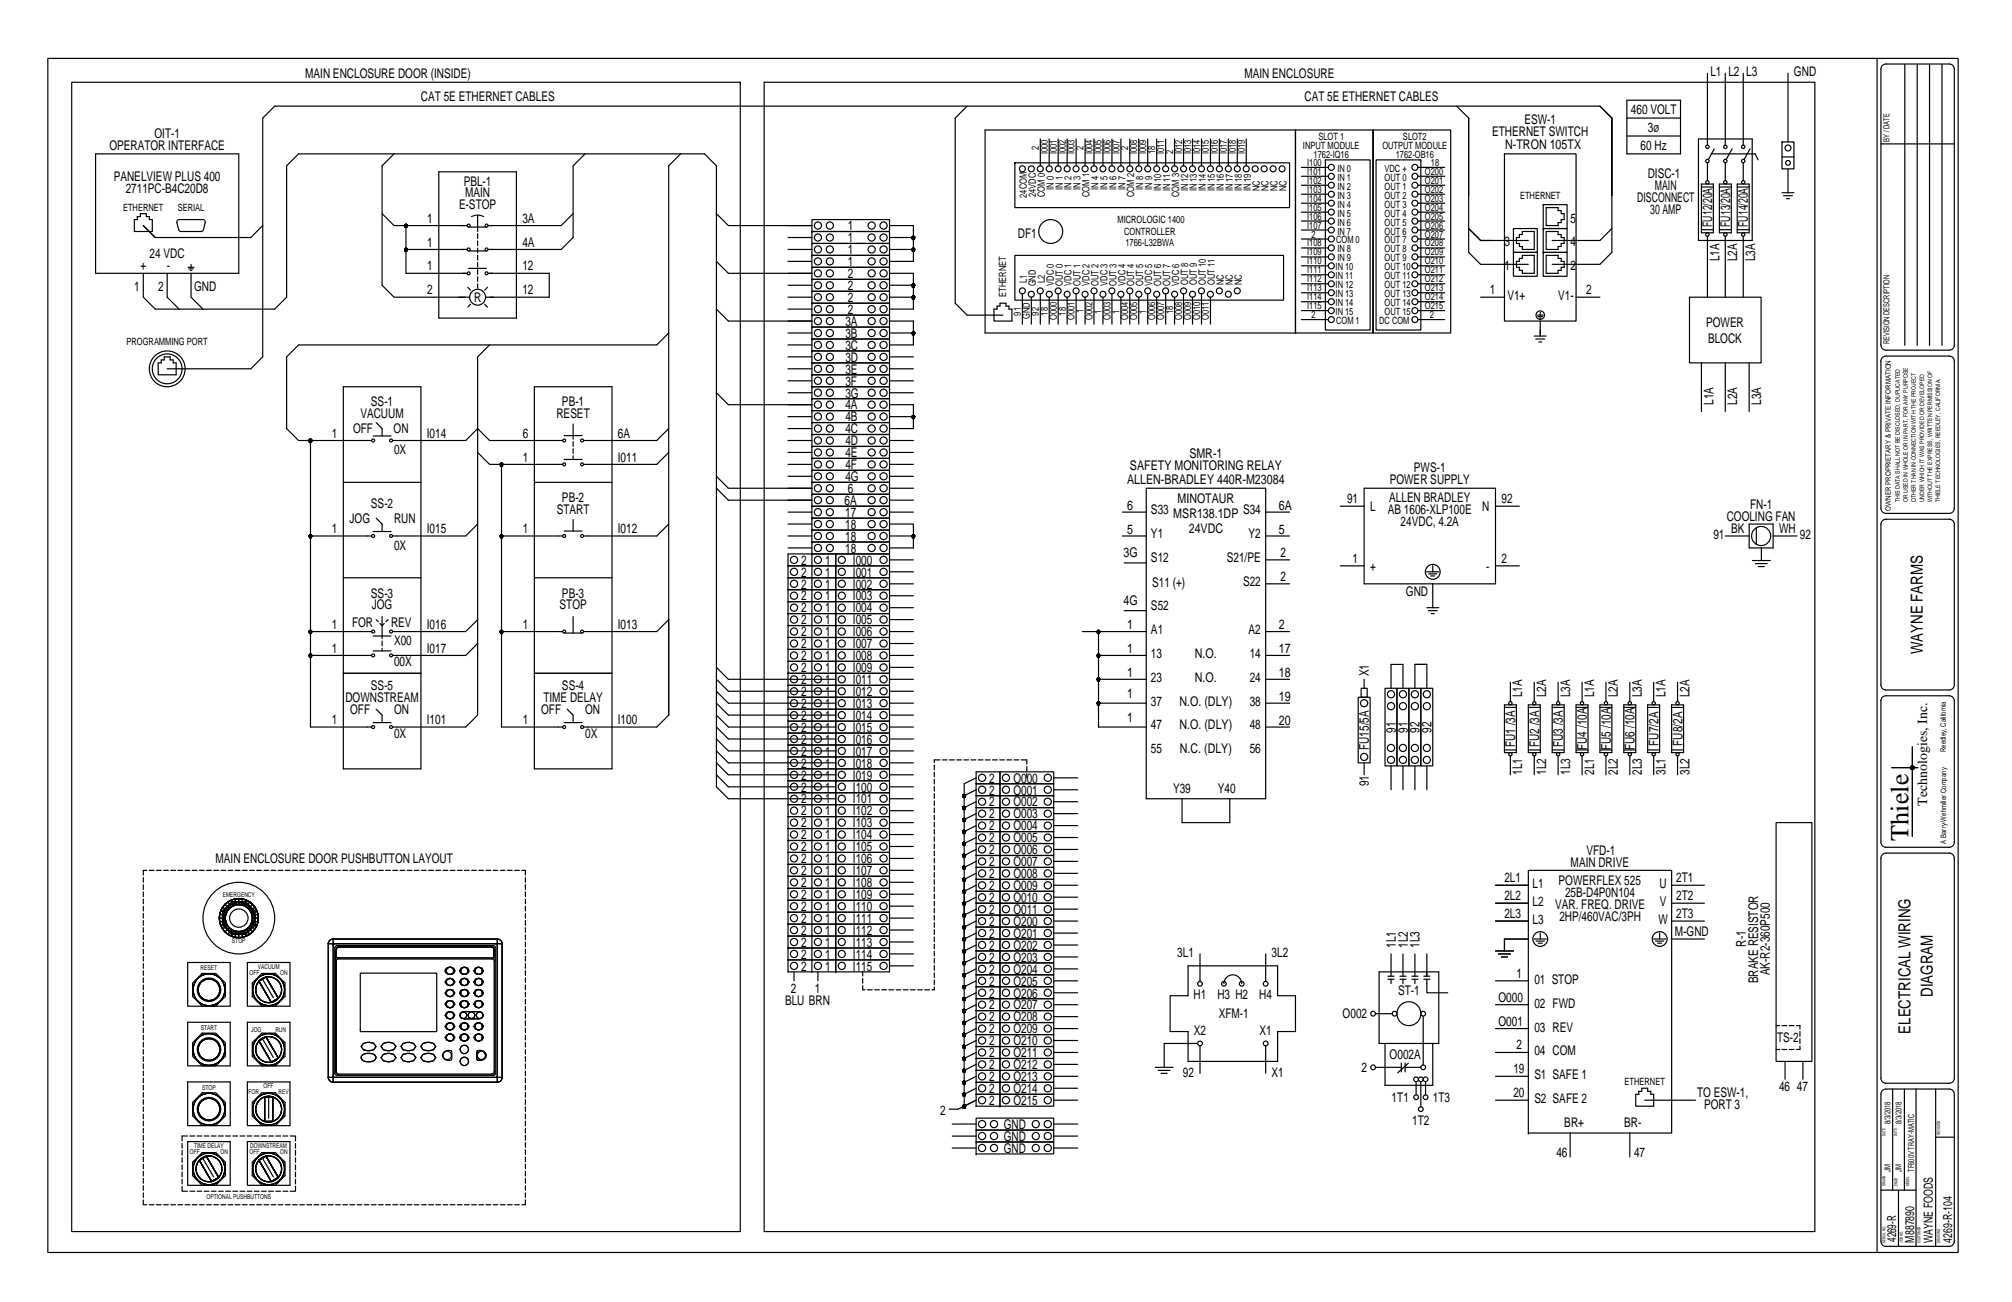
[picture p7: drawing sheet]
<svg xmlns="http://www.w3.org/2000/svg" width="432mm" height="279mm" viewBox="0 0 432 279" stroke-linecap="round" stroke-linejoin="round" font-family="sans-serif">
<defs><g id="words">
<text font-size="5.6" x="409.6" y="180.4" transform="rotate(-90 409.6 180.4)">Thiele</text>
<g font-size="3.6">
<text x="412.6" y="140.4" transform="rotate(-90 412.6 140.4)">WAYNE FARMS</text>
<text x="414.8" y="214" transform="rotate(-90 414.8 214)">DIAGRAM</text>
<text x="410" y="221.8" transform="rotate(-90 410 221.8)">ELECTRICAL WIRING</text>
</g>
<text font-size="3" x="413.6" y="173" transform="rotate(-90 413.6 173)">Technologies, Inc.</text>
<g font-size="2.9">
<text x="65.5" y="16.8">MAIN ENCLOSURE DOOR (INSIDE)</text>
<text x="267.1" y="16.8">MAIN ENCLOSURE</text>
<text x="367.1" y="16.4">L1</text>
<text x="370.9" y="16.4">L2</text>
<text x="374.8" y="16.4">L3</text>
<text x="385" y="16.4">GND</text>
<text x="90.3" y="21.6">CAT 5E ETHERNET CABLES</text>
<text x="280" y="21.6">CAT 5E ETHERNET CABLES</text>
<text x="33.1" y="29.6">OIT-1</text>
<text x="320.2" y="29.2">ETHERNET SWITCH</text>
<text x="327.2" y="26.6">ESW-1</text>
<text x="350" y="24.4">460 VOLT</text>
<text x="353.7" y="28.2">3ø</text>
<text x="23.5" y="32.1">OPERATOR INTERFACE</text>
<text x="323" y="32">N-TRON 105TX</text>
<text x="352.1" y="32.1">60 Hz</text>
<text x="24.4" y="38.9">PANELVIEW PLUS 400</text>
<text x="27" y="41.4">2711PC-B4C20D8</text>
<text x="99.5" y="39.8">PBL-1</text>
<text x="353.6" y="38.2">DISC-1</text>
<text x="355.2" y="40.7">MAIN</text>
<text x="91.7" y="47.8">1</text>
<text x="98.5" y="44.9">E-STOP</text>
<text x="99.8" y="42.4">MAIN</text>
<text x="112.1" y="47.8">3A</text>
<text x="337" y="47.8">5</text>
<text x="351.4" y="43.3">DISCONNECT</text>
<text x="354.2" y="45.8">30 AMP</text>
<text x="91.7" y="52.9">1</text>
<text x="112.1" y="52.9">4A</text>
<text x="182" y="52">1</text>
<text x="182" y="49.4">1</text>
<text x="218.5" y="51">DF1</text>
<text x="322.9" y="52.9">3</text>
<text x="337" y="52.9">4</text>
<text x="367.5" y="48.7" transform="rotate(-90 367.5 48.7)">FU12/20A</text>
<text x="371.3" y="48.7" transform="rotate(-90 371.3 48.7)">FU13/20A</text>
<text x="375.1" y="48.7" transform="rotate(-90 375.1 48.7)">FU14/20A</text>
<text x="30.1" y="58">+</text>
<text x="32.1" y="55.5">24 VDC</text>
<text x="35.8" y="58">-</text>
<text x="91.7" y="58">1</text>
<text x="112.1" y="58">12</text>
<text x="182" y="57.1">1</text>
<text x="182" y="59.7">2</text>
<text x="182" y="54.5">1</text>
<text x="322.9" y="58">1</text>
<text x="337" y="58">2</text>
<text x="369" y="56.1" transform="rotate(-90 369 56.1)">L1A</text>
<text x="372.8" y="56.1" transform="rotate(-90 372.8 56.1)">L2A</text>
<text x="376.7" y="56.1" transform="rotate(-90 376.7 56.1)">L3A</text>
<text x="28.8" y="62.5">1</text>
<text x="34" y="62.5">2</text>
<text x="41.7" y="62.5">GND</text>
<text x="91.7" y="63.2">2</text>
<text x="101.7" y="64.8">R</text>
<text x="112.1" y="63.2">12</text>
<text x="182" y="64.8">2</text>
<text x="182" y="62.3">2</text>
<text x="319.7" y="63.2">1</text>
<text x="323.5" y="64.4">V1+</text>
<text x="334.4" y="64.4">V1-</text>
<text x="340.4" y="63.1">2</text>
<text x="181.4" y="69.9">3A</text>
<text x="182" y="67.4">2</text>
<text x="366.2" y="70.1">POWER</text>
<text x="181.4" y="75.1">3C</text>
<text x="181.4" y="77.6">3D</text>
<text x="181.4" y="72.5">3B</text>
<text x="366.6" y="73.6">BLOCK</text>
<text x="181.4" y="80.2">3E</text>
<text x="181.4" y="82.7">3F</text>
<text x="77.3" y="89.8">VACUUM</text>
<text x="79.6" y="87.2">SS-1</text>
<text x="119.4" y="89.8">RESET</text>
<text x="120.6" y="87.2">PB-1</text>
<text x="181.4" y="85.3">3G</text>
<text x="181.4" y="87.9">4A</text>
<text x="367.7" y="86.8" transform="rotate(-90 367.7 86.8)">L1A</text>
<text x="372.8" y="86.8" transform="rotate(-90 372.8 86.8)">L2A</text>
<text x="378" y="86.8" transform="rotate(-90 378 86.8)">L3A</text>
<text x="71.2" y="93.9">1</text>
<text x="75.8" y="93">OFF</text>
<text x="84.5" y="93">ON</text>
<text x="91.6" y="93.9">I014</text>
<text x="112.2" y="93.9">6</text>
<text x="132.6" y="93.9">6A</text>
<text x="181.4" y="93">4C</text>
<text x="181.4" y="90.4">4B</text>
<text x="181.4" y="95.5">4D</text>
<text x="84.6" y="97.5">0X</text>
<text x="112.2" y="99">1</text>
<text x="132.6" y="99">I011</text>
<text x="181.4" y="98.1">4E</text>
<text x="181.4" y="100.7">4F</text>
<text x="242.5" y="100.9">SAFETY MONITORING RELAY</text>
<text x="255.2" y="98.4">SMR-1</text>
<text x="303.4" y="101.3">PWS-1</text>
<text x="120.6" y="107.7">PB-2</text>
<text x="181.4" y="103.2">4G</text>
<text x="182" y="105.8">6</text>
<text x="241.9" y="103.8">ALLEN-BRADLEY 440R-M23084</text>
<text x="252.7" y="108">MINOTAUR</text>
<text x="298.1" y="107.7">ALLEN BRADLEY</text>
<text x="298.3" y="103.9">POWER SUPPLY</text>
<text x="75" y="112.2">JOG</text>
<text x="79.6" y="109">SS-2</text>
<text x="84.6" y="112.2">RUN</text>
<text x="119.5" y="110.3">START</text>
<text x="181.3" y="108.4">6A</text>
<text x="181.4" y="110.9">17</text>
<text x="181.4" y="113.5">18</text>
<text x="241.9" y="109.4">6</text>
<text x="247" y="110.4">S33</text>
<text x="251.8" y="111.2">MSR138.1DP</text>
<text x="266.8" y="110.4">S34</text>
<text x="274.4" y="109.4">6A</text>
<text x="289.1" y="108">91</text>
<text x="294" y="109.6">L</text>
<text x="297.8" y="110.3">AB 1606-XLP100E</text>
<text x="300.6" y="112.8">24VDC, 4.2A</text>
<text x="318.1" y="109.6">N</text>
<text x="322.2" y="108">92</text>
<text x="370.6" y="111.8">COOLING FAN</text>
<text x="375.6" y="109.3">FN-1</text>
<text x="71.2" y="114.4">1</text>
<text x="84.6" y="118">0X</text>
<text x="91.6" y="114.4">I015</text>
<text x="112.2" y="114.4">1</text>
<text x="132.6" y="114.4">I012</text>
<text x="181.4" y="116.1">18</text>
<text x="181.4" y="118.6">18</text>
<text x="241.1" y="119.6">3G</text>
<text x="241.9" y="114.5">5</text>
<text x="247" y="115.5">Y1</text>
<text x="255.1" y="114.4">24VDC</text>
<text x="268" y="115.5">Y2</text>
<text x="274.4" y="114.5">5</text>
<text x="274.8" y="119.5">2</text>
<text x="367.7" y="115.7">91</text>
<text x="371.6" y="114.4">BK</text>
<text x="381.8" y="114.4">WH</text>
<text x="386.3" y="115.7">92</text>
<text x="172" y="123.7">2</text>
<text x="172" y="121.2">2</text>
<text x="177.1" y="123.7">1</text>
<text x="177.1" y="121.2">1</text>
<text x="183" y="121.2">I000</text>
<text x="183" y="123.7">I001</text>
<text x="247" y="120.7">S12</text>
<text x="247.3" y="125.9">S11 (+)</text>
<text x="263.3" y="120.7">S21/PE</text>
<text x="266.8" y="125.8">S22</text>
<text x="274.8" y="124.6">2</text>
<text x="290.3" y="120.8">1</text>
<text x="294" y="122.4">+</text>
<text x="319" y="122.4">-</text>
<text x="322.2" y="120.8">2</text>
<text x="79.6" y="128.2">SS-3</text>
<text x="79.8" y="130.8">JOG</text>
<text x="120.1" y="130.8">STOP</text>
<text x="120.6" y="128.2">PB-3</text>
<text x="172" y="131.4">2</text>
<text x="172" y="128.9">2</text>
<text x="172" y="126.3">2</text>
<text x="177.1" y="131.4">1</text>
<text x="177.1" y="128.9">1</text>
<text x="177.1" y="126.3">1</text>
<text x="183" y="128.9">I003</text>
<text x="183" y="126.3">I002</text>
<text x="183" y="131.4">I004</text>
<text x="241.1" y="129.9">4G</text>
<text x="247" y="130.9">S52</text>
<text x="301.7" y="127.8">GND</text>
<text x="71.2" y="134.9">1</text>
<text x="75.5" y="134.6">FOR</text>
<text x="83.9" y="134.6">REV</text>
<text x="91.6" y="134.9">I016</text>
<text x="112.2" y="134.9">1</text>
<text x="132.6" y="134.9">I013</text>
<text x="172" y="136.5">2</text>
<text x="172" y="134">2</text>
<text x="177.1" y="136.5">1</text>
<text x="177.1" y="134">1</text>
<text x="183" y="134">I005</text>
<text x="183" y="136.5">I006</text>
<text x="241.9" y="135">1</text>
<text x="247" y="136">A1</text>
<text x="268" y="136">A2</text>
<text x="274.4" y="135">2</text>
<text x="71.2" y="140">1</text>
<text x="84.6" y="138.5">X00</text>
<text x="84.6" y="143">00X</text>
<text x="91.6" y="140">I017</text>
<text x="172" y="141.7">2</text>
<text x="172" y="139.1">2</text>
<text x="177.1" y="141.7">1</text>
<text x="177.1" y="139.1">1</text>
<text x="183" y="139.1">I007</text>
<text x="183" y="141.7">I008</text>
<text x="241.9" y="140.1">1</text>
<text x="247" y="141.2">13</text>
<text x="256.5" y="141.2">N.O.</text>
<text x="268.2" y="141.2">14</text>
<text x="274.4" y="140.1">17</text>
<text x="79.6" y="148.1">SS-5</text>
<text x="120.6" y="148.1">SS-4</text>
<text x="172" y="144.2">2</text>
<text x="172" y="149.4">2</text>
<text x="172" y="146.8">2</text>
<text x="177.1" y="144.2">1</text>
<text x="177.1" y="149.4">1</text>
<text x="177.1" y="146.8">1</text>
<text x="183" y="144.2">I009</text>
<text x="183" y="149.4">I012</text>
<text x="183" y="146.8">I011</text>
<text x="241.9" y="145.3">1</text>
<text x="241.9" y="149.8">1</text>
<text x="247" y="146.3">23</text>
<text x="256.5" y="146.3">N.O.</text>
<text x="268.2" y="146.3">24</text>
<text x="274.4" y="145.3">18</text>
<text x="293.8" y="145.2" transform="rotate(-90 293.8 145.2)">X1</text>
<text x="326.7" y="149.6" transform="rotate(-90 326.7 149.6)">L1A</text>
<text x="331.8" y="149.6" transform="rotate(-90 331.8 149.6)">L2A</text>
<text x="337" y="149.6" transform="rotate(-90 337 149.6)">L3A</text>
<text x="342.1" y="149.6" transform="rotate(-90 342.1 149.6)">L1A</text>
<text x="347.2" y="149.6" transform="rotate(-90 347.2 149.6)">L2A</text>
<text x="352.3" y="149.6" transform="rotate(-90 352.3 149.6)">L3A</text>
<text x="357.5" y="149.6" transform="rotate(-90 357.5 149.6)">L1A</text>
<text x="362.6" y="149.6" transform="rotate(-90 362.6 149.6)">L2A</text>
<text x="71.2" y="155.4">1</text>
<text x="74.1" y="150.6">DOWNSTREAM</text>
<text x="75.1" y="153.2">OFF</text>
<text x="84.6" y="153.2">ON</text>
<text x="91.6" y="155.4">I101</text>
<text x="112.2" y="155.4">1</text>
<text x="116.1" y="153.2">OFF</text>
<text x="116.6" y="150.6">TIME DELAY</text>
<text x="125.6" y="153.2">ON</text>
<text x="132.6" y="155.4">I100</text>
<text x="172" y="154.5">2</text>
<text x="172" y="151.9">2</text>
<text x="177.1" y="154.5">1</text>
<text x="177.1" y="151.9">1</text>
<text x="183" y="154.5">I014</text>
<text x="183" y="151.9">I013</text>
<text x="241.9" y="154.9">1</text>
<text x="247" y="151.4">37</text>
<text x="253.2" y="151.4">N.O. (DLY)</text>
<text x="268.2" y="151.4">38</text>
<text x="274.4" y="155.5">20</text>
<text x="274.4" y="150.4">19</text>
<text x="84.6" y="158.3">0X</text>
<text x="125.6" y="158.3">0X</text>
<text x="172" y="159.6">2</text>
<text x="172" y="157.1">2</text>
<text x="177.1" y="159.6">1</text>
<text x="177.1" y="157.1">1</text>
<text x="183" y="157.1">I015</text>
<text x="183" y="159.6">I016</text>
<text x="247" y="156.5">47</text>
<text x="247" y="161.7">55</text>
<text x="253.2" y="156.5">N.O. (DLY)</text>
<text x="253.2" y="161.7">N.C. (DLY)</text>
<text x="268.2" y="156.5">48</text>
<text x="268.2" y="161.7">56</text>
<text x="293.8" y="160.9" transform="rotate(-90 293.8 160.9)">FU15/5A</text>
<text x="299.6" y="157.2" transform="rotate(-90 299.6 157.2)">91</text>
<text x="302.1" y="157.2" transform="rotate(-90 302.1 157.2)">91</text>
<text x="304.7" y="157.2" transform="rotate(-90 304.7 157.2)">92</text>
<text x="307.2" y="157.2" transform="rotate(-90 307.2 157.2)">92</text>
<text x="325.2" y="160.3" transform="rotate(-90 325.2 160.3)">FU1 /3A</text>
<text x="330.3" y="160.3" transform="rotate(-90 330.3 160.3)">FU2 /3A</text>
<text x="335.4" y="160.3" transform="rotate(-90 335.4 160.3)">FU3 /3A</text>
<text x="340.6" y="160.9" transform="rotate(-90 340.6 160.9)">FU4 /10A</text>
<text x="345.7" y="160.9" transform="rotate(-90 345.7 160.9)">FU5 /10A</text>
<text x="350.8" y="160.9" transform="rotate(-90 350.8 160.9)">FU6 /10A</text>
<text x="355.9" y="160" transform="rotate(-90 355.9 160)">FU7/2A</text>
<text x="361.1" y="160" transform="rotate(-90 361.1 160)">FU8/2A</text>
<text x="172" y="167.3">2</text>
<text x="172" y="164.7">2</text>
<text x="172" y="162.2">2</text>
<text x="177.1" y="167.3">1</text>
<text x="177.1" y="164.7">1</text>
<text x="177.1" y="162.2">1</text>
<text x="183" y="167.3">I019</text>
<text x="183" y="162.2">I017</text>
<text x="183" y="164.7">I018</text>
<text x="212.3" y="167.9">2</text>
<text x="217.5" y="167.9">O000</text>
<text x="326.7" y="166.3" transform="rotate(-90 326.7 166.3)">1L1</text>
<text x="331.8" y="166.3" transform="rotate(-90 331.8 166.3)">1L2</text>
<text x="337" y="166.3" transform="rotate(-90 337 166.3)">1L3</text>
<text x="342.1" y="166.3" transform="rotate(-90 342.1 166.3)">2L1</text>
<text x="347.2" y="166.3" transform="rotate(-90 347.2 166.3)">2L2</text>
<text x="352.3" y="166.3" transform="rotate(-90 352.3 166.3)">2L3</text>
<text x="357.5" y="166.3" transform="rotate(-90 357.5 166.3)">3L1</text>
<text x="362.6" y="166.3" transform="rotate(-90 362.6 166.3)">3L2</text>
<text x="172" y="172.4">2</text>
<text x="172" y="169.9">2</text>
<text x="177.1" y="172.4">1</text>
<text x="177.1" y="169.9">1</text>
<text x="183" y="172.4">I101</text>
<text x="183" y="169.9">I100</text>
<text x="212.3" y="173.1">2</text>
<text x="212.3" y="170.5">2</text>
<text x="217.5" y="173.1">O002</text>
<text x="217.5" y="170.5">O001</text>
<text x="251.8" y="170.1">Y39</text>
<text x="261.4" y="170.1">Y40</text>
<text x="293.8" y="168.7" transform="rotate(-90 293.8 168.7)">91</text>
<text x="172" y="177.5">2</text>
<text x="172" y="175">2</text>
<text x="177.1" y="177.5">1</text>
<text x="177.1" y="175">1</text>
<text x="183" y="177.5">I103</text>
<text x="183" y="175">I102</text>
<text x="212.3" y="178.2">2</text>
<text x="212.3" y="175.6">2</text>
<text x="217.5" y="178.2">O004</text>
<text x="217.5" y="175.6">O003</text>
<text x="46.3" y="185.2">MAIN ENCLOSURE DOOR PUSHBUTTON LAYOUT</text>
<text x="172" y="185.2">2</text>
<text x="172" y="182.7">2</text>
<text x="172" y="180.1">2</text>
<text x="177.1" y="185.2">1</text>
<text x="177.1" y="182.7">1</text>
<text x="177.1" y="180.1">1</text>
<text x="183" y="180.1">I104</text>
<text x="183" y="185.2">I106</text>
<text x="183" y="182.7">I105</text>
<text x="212.3" y="183.3">2</text>
<text x="212.3" y="180.8">2</text>
<text x="212.3" y="185.9">2</text>
<text x="217.5" y="185.9">O007</text>
<text x="217.5" y="183.3">O006</text>
<text x="217.5" y="180.8">O005</text>
<text x="340.5" y="183.6">VFD-1</text>
<text x="172" y="190.4">2</text>
<text x="172" y="187.8">2</text>
<text x="177.1" y="190.4">1</text>
<text x="177.1" y="187.8">1</text>
<text x="183" y="187.8">I107</text>
<text x="183" y="190.4">I108</text>
<text x="212.3" y="188.4">2</text>
<text x="212.3" y="191">2</text>
<text x="217.5" y="188.4">O008</text>
<text x="217.5" y="191">O009</text>
<text x="322.9" y="189.3">2L1</text>
<text x="328.9" y="190.6">L1</text>
<text x="334.5" y="189.9">POWERFLEX 525</text>
<text x="337.1" y="186.1">MAIN DRIVE</text>
<text x="356.2" y="190.6">U</text>
<text x="359.7" y="189.3">2T1</text>
<text x="172" y="195.5">2</text>
<text x="172" y="192.9">2</text>
<text x="177.1" y="195.5">1</text>
<text x="177.1" y="192.9">1</text>
<text x="183" y="192.9">I109</text>
<text x="183" y="195.5">I110</text>
<text x="212.3" y="193.6">2</text>
<text x="212.3" y="196.1">2</text>
<text x="217.5" y="193.6">O010</text>
<text x="217.5" y="196.1">O011</text>
<text x="322.9" y="197">2L3</text>
<text x="322.9" y="193.2">2L2</text>
<text x="328.9" y="194.5">L2</text>
<text x="333.8" y="195.1">VAR. FREQ. DRIVE</text>
<text x="334.7" y="197.6">2HP/460VAC/3PH</text>
<text x="335.9" y="192.4">25B-D4P0N104</text>
<text x="356.2" y="194.5">V</text>
<text x="359.7" y="193.2">2T2</text>
<text x="359.7" y="197">2T3</text>
<text x="172" y="198.1">2</text>
<text x="172" y="203.2">2</text>
<text x="172" y="200.6">2</text>
<text x="177.1" y="198.1">1</text>
<text x="177.1" y="203.2">1</text>
<text x="177.1" y="200.6">1</text>
<text x="183" y="200.6">I112</text>
<text x="183" y="198.1">I111</text>
<text x="183" y="203.2">I113</text>
<text x="212.3" y="201.3">2</text>
<text x="212.3" y="198.7">2</text>
<text x="212.3" y="203.8">2</text>
<text x="217.5" y="198.7">O200</text>
<text x="217.5" y="201.3">O201</text>
<text x="217.5" y="203.8">O202</text>
<text x="299.6" y="203.4" transform="rotate(-90 299.6 203.4)">1L1</text>
<text x="302.1" y="203.4" transform="rotate(-90 302.1 203.4)">1L2</text>
<text x="304.7" y="203.4" transform="rotate(-90 304.7 203.4)">1L3</text>
<text x="328.9" y="198.3">L3</text>
<text x="356" y="198.3">W</text>
<text x="359.5" y="200.9">M-GND</text>
<text x="374.7" y="203.1" transform="rotate(-90 374.7 203.1)">R-1</text>
<text x="172" y="208.3">2</text>
<text x="172" y="205.7">2</text>
<text x="177.1" y="208.3">1</text>
<text x="177.1" y="205.7">1</text>
<text x="183" y="205.7">I114</text>
<text x="183" y="208.3">I115</text>
<text x="212.3" y="206.4">2</text>
<text x="212.3" y="208.9">2</text>
<text x="217.5" y="208.9">O204</text>
<text x="217.5" y="206.4">O203</text>
<text x="252.7" y="205.4">3L1</text>
<text x="272.9" y="205.4">3L2</text>
<text x="325.4" y="209.8">1</text>
<text x="379.9" y="209.3" transform="rotate(-90 379.9 209.3)">AK-R2-360P500</text>
<text x="168.5" y="215.6">BLU BRN</text>
<text x="169.8" y="213">2</text>
<text x="174.9" y="213">1</text>
<text x="212.3" y="214.1">2</text>
<text x="212.3" y="211.5">2</text>
<text x="217.5" y="214.1">O206</text>
<text x="217.5" y="211.5">O205</text>
<text x="256.2" y="214.4">H1</text>
<text x="261.3" y="214.4">H3 H2</text>
<text x="270.3" y="214.4">H4</text>
<text x="300" y="213.4">ST-1</text>
<text x="321.6" y="215">O000</text>
<text x="329.3" y="211.1">01 STOP</text>
<text x="377.3" y="211" transform="rotate(-90 377.3 211)">BRAKE RESISTOR</text>
<text x="212.3" y="216.6">2</text>
<text x="212.3" y="221.7">2</text>
<text x="212.3" y="219.2">2</text>
<text x="217.5" y="216.6">O207</text>
<text x="217.5" y="219.2">O208</text>
<text x="217.5" y="221.7">O209</text>
<text x="261.6" y="218.5">XFM-1</text>
<text x="288.1" y="218.5">O002</text>
<text x="321.6" y="220.1">O001</text>
<text x="329.3" y="216.2">02 FWD</text>
<text x="329.3" y="221.4">03 REV</text>
<text x="212.3" y="226.9">2</text>
<text x="212.3" y="224.3">2</text>
<text x="217.5" y="224.3">O210</text>
<text x="217.5" y="226.9">O211</text>
<text x="256.2" y="222">X2</text>
<text x="270.3" y="222">X1</text>
<text x="298.2" y="227.2">O002A</text>
<text x="325.4" y="225.2">2</text>
<text x="329.3" y="226.5">04 COM</text>
<text x="381.4" y="223.7">TS-2</text>
<text x="212.3" y="232">2</text>
<text x="212.3" y="229.4">2</text>
<text x="217.5" y="232">O213</text>
<text x="217.5" y="229.4">O212</text>
<text x="253.9" y="231.1">92</text>
<text x="272.9" y="231.1">X1</text>
<text x="292.2" y="230.1">2</text>
<text x="324.8" y="230.3">19</text>
<text x="329.3" y="231.6">S1 SAFE 1</text>
<text x="201.8" y="239.3">2</text>
<text x="212.3" y="234.6">2</text>
<text x="212.3" y="237.1">2</text>
<text x="217.5" y="234.6">O214</text>
<text x="217.5" y="237.1">O215</text>
<text x="298.7" y="236.5">1T1</text>
<text x="307.5" y="236.5">1T3</text>
<text x="324.8" y="235.5">20</text>
<text x="329.3" y="236.7">S2 SAFE 2</text>
<text x="364.2" y="235.4">TO ESW-1,</text>
<text x="365.7" y="238">PORT 3</text>
<text x="381.8" y="234.2">46</text>
<text x="385.7" y="234.2">47</text>
<text x="215.4" y="244.8">GND</text>
<text x="215.4" y="242.3">GND</text>
<text x="303.1" y="241.4">1T2</text>
<text x="335.7" y="241.9">BR+</text>
<text x="348.6" y="241.9">BR-</text>
<text x="215.4" y="247.4">GND</text>
<text x="334" y="248.3">46</text>
<text x="350.7" y="248.3">47</text>
</g>
<g font-size="2.7">
<text x="407" y="266.5" transform="rotate(-90 407 266.5)">4269-R</text>
<text x="410.8" y="266.6" transform="rotate(-90 410.8 266.6)">M887890</text>
<text x="414.8" y="266.7" transform="rotate(-90 414.8 266.7)">WAYNE FOODS</text>
<text x="419" y="266.7" transform="rotate(-90 419 266.7)">4269-R-104</text>
</g>
<g font-size="2.1">
<text x="282.9" y="30">SLOT 1</text>
<text x="301.1" y="30">SLOT2</text>
<text x="222.9" y="32.1" transform="rotate(-90 222.9 32.1)">2</text>
<text x="224.9" y="33.1" transform="rotate(-90 224.9 33.1)">I000</text>
<text x="226.8" y="33.1" transform="rotate(-90 226.8 33.1)">I001</text>
<text x="228.7" y="33.1" transform="rotate(-90 228.7 33.1)">I002</text>
<text x="230.6" y="33.1" transform="rotate(-90 230.6 33.1)">I003</text>
<text x="232.5" y="32.1" transform="rotate(-90 232.5 32.1)">2</text>
<text x="234.5" y="33.1" transform="rotate(-90 234.5 33.1)">I004</text>
<text x="236.4" y="33.1" transform="rotate(-90 236.4 33.1)">I005</text>
<text x="238.3" y="33.1" transform="rotate(-90 238.3 33.1)">I006</text>
<text x="240.2" y="33.1" transform="rotate(-90 240.2 33.1)">I007</text>
<text x="242.1" y="32.1" transform="rotate(-90 242.1 32.1)">2</text>
<text x="244.1" y="33.1" transform="rotate(-90 244.1 33.1)">I008</text>
<text x="246" y="33.1" transform="rotate(-90 246 33.1)">I009</text>
<text x="247.9" y="33.1" transform="rotate(-90 247.9 33.1)">18</text>
<text x="249.9" y="33.1" transform="rotate(-90 249.9 33.1)">I011</text>
<text x="251.8" y="33.1" transform="rotate(-90 251.8 33.1)">2</text>
<text x="253.7" y="33.1" transform="rotate(-90 253.7 33.1)">I012</text>
<text x="255.6" y="33.1" transform="rotate(-90 255.6 33.1)">I013</text>
<text x="257.5" y="33.1" transform="rotate(-90 257.5 33.1)">I014</text>
<text x="259.5" y="33.1" transform="rotate(-90 259.5 33.1)">I015</text>
<text x="261.4" y="33.1" transform="rotate(-90 261.4 33.1)">I016</text>
<text x="263.3" y="33.1" transform="rotate(-90 263.3 33.1)">I017</text>
<text x="265.2" y="33.1" transform="rotate(-90 265.2 33.1)">I018</text>
<text x="267.1" y="33.1" transform="rotate(-90 267.1 33.1)">I019</text>
<text x="279.6" y="31.9">INPUT MODULE</text>
<text x="280.5" y="35.6">I100</text>
<text x="281.9" y="33.8">1762-IQ16</text>
<text x="296.7" y="31.9">OUTPUT MODULE</text>
<text x="299.5" y="33.8">1762-OB16</text>
<text x="307.1" y="35.6">18</text>
<text x="226.1" y="40.7" transform="rotate(-90 226.1 40.7)">IN 0</text>
<text x="228.1" y="40.7" transform="rotate(-90 228.1 40.7)">IN 1</text>
<text x="230" y="40.7" transform="rotate(-90 230 40.7)">IN 2</text>
<text x="231.9" y="40.7" transform="rotate(-90 231.9 40.7)">IN 3</text>
<text x="235.8" y="40.7" transform="rotate(-90 235.8 40.7)">IN 4</text>
<text x="237.7" y="40.7" transform="rotate(-90 237.7 40.7)">IN 5</text>
<text x="239.6" y="40.7" transform="rotate(-90 239.6 40.7)">IN 6</text>
<text x="241.5" y="40.7" transform="rotate(-90 241.5 40.7)">IN 7</text>
<text x="245.4" y="40.7" transform="rotate(-90 245.4 40.7)">IN 8</text>
<text x="247.3" y="40.7" transform="rotate(-90 247.3 40.7)">IN 9</text>
<text x="249.2" y="41.1" transform="rotate(-90 249.2 41.1)">IN 10</text>
<text x="251.1" y="41.1" transform="rotate(-90 251.1 41.1)">IN 11</text>
<text x="255" y="41.1" transform="rotate(-90 255 41.1)">IN 12</text>
<text x="256.9" y="41.1" transform="rotate(-90 256.9 41.1)">IN 13</text>
<text x="258.8" y="41.1" transform="rotate(-90 258.8 41.1)">IN 14</text>
<text x="260.7" y="41.1" transform="rotate(-90 260.7 41.1)">IN 15</text>
<text x="262.7" y="41.1" transform="rotate(-90 262.7 41.1)">IN 16</text>
<text x="264.6" y="41.1" transform="rotate(-90 264.6 41.1)">IN 17</text>
<text x="266.5" y="41.1" transform="rotate(-90 266.5 41.1)">IN 18</text>
<text x="268.4" y="41.1" transform="rotate(-90 268.4 41.1)">IN 19</text>
<text x="270.3" y="41.1" transform="rotate(-90 270.3 41.1)">NC</text>
<text x="272.3" y="41.1" transform="rotate(-90 272.3 41.1)">NC</text>
<text x="274.2" y="41.1" transform="rotate(-90 274.2 41.1)">NC</text>
<text x="276.1" y="41.1" transform="rotate(-90 276.1 41.1)">NC</text>
<text x="280.5" y="41.4">I103</text>
<text x="280.5" y="39.4">I102</text>
<text x="280.5" y="37.5">I101</text>
<text x="287" y="36.9">IN 0</text>
<text x="287" y="40.7">IN 2</text>
<text x="287" y="38.8">IN 1</text>
<text x="297.1" y="38.8">OUT 0</text>
<text x="297.1" y="36.9">VDC +</text>
<text x="297.1" y="40.7">OUT 1</text>
<text x="305.8" y="37.5">O200</text>
<text x="305.8" y="39.4">O201</text>
<text x="305.8" y="41.4">O202</text>
<text x="26.4" y="45.2">ETHERNET</text>
<text x="38.1" y="45.2">SERIAL</text>
<text x="220.4" y="42.5" transform="rotate(-90 220.4 42.5)">24COM</text>
<text x="222.3" y="42.3" transform="rotate(-90 222.3 42.3)">24VDC</text>
<text x="224.2" y="42.3" transform="rotate(-90 224.2 42.3)">COM 0</text>
<text x="233.8" y="42.3" transform="rotate(-90 233.8 42.3)">COM 1</text>
<text x="239.8" y="47.8">MICROLOGIC 1400</text>
<text x="243.4" y="42.3" transform="rotate(-90 243.4 42.3)">COM 2</text>
<text x="253" y="42.3" transform="rotate(-90 253 42.3)">COM 3</text>
<text x="280.5" y="47.1">I106</text>
<text x="280.5" y="45.2">I105</text>
<text x="280.5" y="43.3">I104</text>
<text x="287" y="46.5">IN 5</text>
<text x="287" y="42.6">IN 3</text>
<text x="287" y="44.6">IN 4</text>
<text x="297.1" y="44.6">OUT 3</text>
<text x="297.1" y="42.6">OUT 2</text>
<text x="297.1" y="46.5">OUT 4</text>
<text x="305.8" y="43.3">O203</text>
<text x="305.8" y="45.2">O204</text>
<text x="305.8" y="47.1">O205</text>
<text x="326.2" y="42.6">ETHERNET</text>
<text x="241.3" y="50.3">CONTROLLER</text>
<text x="241.5" y="52.9">1766-L32BWA</text>
<text x="280.5" y="52.9">I108</text>
<text x="280.5" y="49">I107</text>
<text x="281.5" y="51">2</text>
<text x="286.7" y="52.2">COM 0</text>
<text x="287" y="48.4">IN 6</text>
<text x="287" y="50.3">IN 7</text>
<text x="297.1" y="50.3">OUT 6</text>
<text x="297.1" y="52.2">OUT 7</text>
<text x="297.1" y="48.4">OUT 5</text>
<text x="305.8" y="49">O206</text>
<text x="305.8" y="51">O207</text>
<text x="305.8" y="52.9">O208</text>
<text x="280.5" y="58.7">I111</text>
<text x="280.5" y="56.7">I110</text>
<text x="280.5" y="54.8">I109</text>
<text x="286.6" y="58">IN 10</text>
<text x="286.6" y="59.9">IN 11</text>
<text x="287" y="56.1">IN 9</text>
<text x="287" y="54.2">IN 8</text>
<text x="297.1" y="54.2">OUT 8</text>
<text x="297.1" y="59.9">OUT 11</text>
<text x="297.1" y="58">OUT 10</text>
<text x="297.1" y="56.1">OUT 9</text>
<text x="305.8" y="58.7">O211</text>
<text x="305.8" y="54.8">O209</text>
<text x="305.8" y="56.7">O210</text>
<text x="215.9" y="63.6" transform="rotate(-90 215.9 63.6)">ETHERNET</text>
<text x="220.4" y="60.7" transform="rotate(-90 220.4 60.7)">L1</text>
<text x="222.3" y="61.5" transform="rotate(-90 222.3 61.5)">GND</text>
<text x="224.2" y="60.7" transform="rotate(-90 224.2 60.7)">L2</text>
<text x="226.1" y="61.3" transform="rotate(-90 226.1 61.3)">VDC 0</text>
<text x="228.1" y="61.3" transform="rotate(-90 228.1 61.3)">OUT 0</text>
<text x="230" y="61.3" transform="rotate(-90 230 61.3)">VDC 1</text>
<text x="231.9" y="61.3" transform="rotate(-90 231.9 61.3)">OUT 1</text>
<text x="233.8" y="61.3" transform="rotate(-90 233.8 61.3)">VDC 2</text>
<text x="235.8" y="61.3" transform="rotate(-90 235.8 61.3)">OUT 2</text>
<text x="237.7" y="61.3" transform="rotate(-90 237.7 61.3)">VDC 3</text>
<text x="239.6" y="61.3" transform="rotate(-90 239.6 61.3)">OUT 3</text>
<text x="241.5" y="61.3" transform="rotate(-90 241.5 61.3)">VDC 4</text>
<text x="243.4" y="61.3" transform="rotate(-90 243.4 61.3)">OUT 4</text>
<text x="245.4" y="61.3" transform="rotate(-90 245.4 61.3)">OUT 5</text>
<text x="247.3" y="61.3" transform="rotate(-90 247.3 61.3)">VDC 5</text>
<text x="249.2" y="61.3" transform="rotate(-90 249.2 61.3)">OUT 6</text>
<text x="251.1" y="61.3" transform="rotate(-90 251.1 61.3)">OUT 7</text>
<text x="253" y="61.3" transform="rotate(-90 253 61.3)">VDC 6</text>
<text x="255" y="61.2" transform="rotate(-90 255 61.2)">OUT 8</text>
<text x="256.9" y="61.2" transform="rotate(-90 256.9 61.2)">OUT 9</text>
<text x="258.8" y="61.2" transform="rotate(-90 258.8 61.2)">OUT 10</text>
<text x="260.7" y="61.2" transform="rotate(-90 260.7 61.2)">OUT 11</text>
<text x="262.7" y="61.2" transform="rotate(-90 262.7 61.2)">NC</text>
<text x="264.6" y="61.2" transform="rotate(-90 264.6 61.2)">NC</text>
<text x="266.5" y="61.2" transform="rotate(-90 266.5 61.2)">NC</text>
<text x="280.5" y="64.4">I114</text>
<text x="280.5" y="62.5">I113</text>
<text x="280.5" y="60.6">I112</text>
<text x="286.6" y="63.8">IN 13</text>
<text x="286.6" y="65.7">IN 14</text>
<text x="286.6" y="61.8">IN 12</text>
<text x="297.1" y="65.7">OUT 14</text>
<text x="297.1" y="63.8">OUT 13</text>
<text x="297.1" y="61.8">OUT 12</text>
<text x="305.8" y="64.4">O214</text>
<text x="305.8" y="60.6">O212</text>
<text x="305.8" y="62.5">O213</text>
<text x="219.1" y="67.8" transform="rotate(-90 219.1 67.8)">91</text>
<text x="221" y="68.5" transform="rotate(-90 221 68.5)">GND</text>
<text x="222.9" y="67.8" transform="rotate(-90 222.9 67.8)">92</text>
<text x="224.9" y="67.8" transform="rotate(-90 224.9 67.8)">18</text>
<text x="226.8" y="68.7" transform="rotate(-90 226.8 68.7)">O000</text>
<text x="228.7" y="67.8" transform="rotate(-90 228.7 67.8)">18</text>
<text x="230.6" y="68.7" transform="rotate(-90 230.6 68.7)">O001</text>
<text x="232.5" y="67.1" transform="rotate(-90 232.5 67.1)">1</text>
<text x="234.5" y="68.7" transform="rotate(-90 234.5 68.7)">O002</text>
<text x="236.4" y="67.4" transform="rotate(-90 236.4 67.4)">1</text>
<text x="238.3" y="68.7" transform="rotate(-90 238.3 68.7)">O003</text>
<text x="240.2" y="67.4" transform="rotate(-90 240.2 67.4)">1</text>
<text x="242.1" y="68.7" transform="rotate(-90 242.1 68.7)">O004</text>
<text x="244.1" y="68.7" transform="rotate(-90 244.1 68.7)">O005</text>
<text x="246" y="67.4" transform="rotate(-90 246 67.4)">1</text>
<text x="247.9" y="68.7" transform="rotate(-90 247.9 68.7)">O006</text>
<text x="249.9" y="68.7" transform="rotate(-90 249.9 68.7)">O007</text>
<text x="251.8" y="67.4" transform="rotate(-90 251.8 67.4)">18</text>
<text x="253.7" y="68.7" transform="rotate(-90 253.7 68.7)">O008</text>
<text x="255.6" y="68.7" transform="rotate(-90 255.6 68.7)">O009</text>
<text x="257.5" y="68.7" transform="rotate(-90 257.5 68.7)">O010</text>
<text x="259.5" y="68.7" transform="rotate(-90 259.5 68.7)">O011</text>
<text x="280.5" y="66.3">I115</text>
<text x="281.5" y="68.3">2</text>
<text x="286.6" y="67.6">IN 15</text>
<text x="286.7" y="69.6">COM 1</text>
<text x="296" y="69.6">DC COM</text>
<text x="297.1" y="67.6">OUT 15</text>
<text x="305.8" y="66.3">O215</text>
<text x="306.9" y="68.3">2</text>
<text x="27.2" y="74">PROGRAMMING PORT</text>
<text x="348.6" y="232.9">ETHERNET</text>
</g>
<g font-size="1.8">
<text x="405.5" y="30.4" transform="rotate(-90 405.5 30.4)">BY / DATE</text>
<text x="405.5" y="73.9" transform="rotate(-90 405.5 73.9)">REVISION DESCRIPTION</text>
<text x="405.7" y="241.2" transform="rotate(-90 405.7 241.2)">8/3/2018</text>
<text x="408.1" y="241.2" transform="rotate(-90 408.1 241.2)">8/3/2018</text>
<text x="405.7" y="251.5" transform="rotate(-90 405.7 251.5)">JM</text>
<text x="408.1" y="251.5" transform="rotate(-90 408.1 251.5)">JM</text>
<text x="410.8" y="251.5" transform="rotate(-90 410.8 251.5)">TF600V TRAY-MATIC</text>
</g>
<g font-size="1.6">
<text x="405.8" y="109.6" transform="rotate(-90 405.8 109.6)">OWNER PROPRIETARY &amp; PRIVATE INFORMATION</text>
<text x="417.6" y="161.4" transform="rotate(-90 417.6 161.4)">Reedley, California</text>
<text x="417.7" y="181" transform="rotate(-90 417.7 181)">A Barry-Wehmiller Company</text>
</g>
<g font-size="1.4">
<text x="47.8" y="192.5">EMERGENCY</text>
<text x="49.8" y="202.4">STOP</text>
<text x="43.1" y="208.2">RESET</text>
<text x="53.6" y="209.2">OFF</text>
<text x="55.3" y="207.9">VACUUM</text>
<text x="60.2" y="209.2">ON</text>
<text x="43.1" y="221">START</text>
<text x="53.9" y="221.4">JOG</text>
<text x="59.1" y="221.4">RUN</text>
<text x="43.4" y="233.8">STOP</text>
<text x="56.6" y="233.5">OFF</text>
<text x="53.3" y="234.8">FOR</text>
<text x="59.8" y="234.8">REV</text>
<text x="40.7" y="247.6">OFF</text>
<text x="41.7" y="246.4">TIME DELAY</text>
<text x="47.3" y="247.6">ON</text>
<text x="53.6" y="247.6">OFF</text>
<text x="53.7" y="246.4">DOWNSTREAM</text>
<text x="60.2" y="247.6">ON</text>
<text x="44.3" y="257.2">OPTIONAL PUSHBUTTONS</text>
</g>
<g font-size="1.3">
<text x="407.7" y="107.8" transform="rotate(-90 407.7 107.8)">THIS DATA SHALL NOT BE DISCLOSED, DUPLICATED</text>
<text x="409.4" y="107.8" transform="rotate(-90 409.4 107.8)">OR USED IN WHOLE OR IN PART, FOR ANY PURPOSE</text>
<text x="411.2" y="107.8" transform="rotate(-90 411.2 107.8)">OTHER THAN IN CONNECTION WITH THE PROJECT</text>
<text x="412.9" y="107.8" transform="rotate(-90 412.9 107.8)">UNDER WHICH IT WAS PROVIDED OR DEVELOPED</text>
<text x="414.6" y="107.8" transform="rotate(-90 414.6 107.8)">WITHOUT THE EXPRESS, WRITTEN PERMISSION OF</text>
<text x="416.4" y="107.8" transform="rotate(-90 416.4 107.8)">THIELE TECHNOLOGIES, REEDLEY, CALIFORNIA.</text>
</g>
<g font-size=".9">
<text x="404.7" y="243.8" transform="rotate(-90 404.7 243.8)">DATE</text>
<text x="407.2" y="243.8" transform="rotate(-90 407.2 243.8)">DATE</text>
<text x="416.4" y="243.5" transform="rotate(-90 416.4 243.5)">REVISION</text>
<text x="404.7" y="254.6" transform="rotate(-90 404.7 254.6)">DRAWN</text>
<text x="407.2" y="254.6" transform="rotate(-90 407.2 254.6)">ENGR</text>
<text x="409.7" y="254.6" transform="rotate(-90 409.7 254.6)">MODEL</text>
<text x="404.6" y="266.7" transform="rotate(-90 404.6 266.7)">SERIAL NO.</text>
<text x="408.4" y="266.7" transform="rotate(-90 408.4 266.7)">JOB NO.</text>
<text x="412.2" y="266.8" transform="rotate(-90 412.2 266.8)">CUSTOMER</text>
<text x="416.4" y="266.8" transform="rotate(-90 416.4 266.8)">DRAWING</text>
</g>
</g></defs>
<g fill="none" stroke="#000" stroke-width=".25">
<path d="M10.3 12.5h409.9v256.3h-409.9zM15.4 17.7h143.5v246.6h-143.5zM158.9 17.7h.1M164 17.7h225.5v246.6h-225.5zM366.4 15.7v15.4M370.3 15.7v15.4M374.1 15.7v15.4M383.7 15.7v14.8M402.8 12.5v256.3M403.7 14.8v59.3M404.7 13.7h13.6a1.08 1.08 0 0 1 1.1 1.1v59.3M408.8 13.8v60.3"/>
<path d="M411.5 13.8v60.3M414.1 13.8v60.3M416.8 13.8v60.3M20.5 33h30.7v25.7h-30.7zM84.6 33l-2.6 2.6v25.6l2.6 2.6h15.3M94.2 36.9h16.6v31.4h-16.6zM125.6 33l-2.6 2.6v15.4l-2.6 2.5h-15.6M146.1 33l-2.6 2.6v117.9l-2.6 2.5h-15.7M207.6 22.8l-2.6 2.5v39.8l2.6 2.5h7.6M211.4 27.9h66.6v43.6h-66.6zM217.8 34.9h59v9.7h-59zM223.3 29.8v5.8"/>
<path d="M225.2 29.8v5.8M227.1 29.8v5.8M229 29.8v5.8M230.9 29.8v5.8M232.9 29.8v5.8M234.8 29.8v5.8M236.7 29.8v5.8M238.6 29.8v5.8M240.6 29.8v5.8M242.5 29.8v5.8M244.4 29.8v5.8M246.3 29.8v5.8"/>
<path d="M248.2 29.8v5.8M250.2 29.8v5.8M252.1 29.8v5.8M254 29.8v5.8M255.9 29.8v5.8M257.9 29.8v5.8M259.8 29.8v5.8M261.7 29.8v5.8M263.6 29.8v5.8M265.5 29.8v5.8M267.5 29.8v5.8M278 27.9h16.7v43.6h-16.7z"/>
<path d="M278 27.9h.1M279.3 35.9h5.8M279.3 39.8h5.8M279.3 37.8h5.8M284.4 34.3h9.6v36.5h-9.6zM284.4 34.3h.1M294.7 27.9h16.6v43.6h-16.6zM294.7 27.9h.1M294.7 27.9v43.6M295.3 34.3h9.6v36.5h-9.6zM304.3 35.9h5.7M304.3 39.8h5.7"/>
<path d="M304.3 37.8h5.7M304.9 34.3h.1M312.6 22.8l2.6 2.5v28.9l2.6 2.5h10.2M322.9 33h15.3v35.9h-15.3zM322.9 33h.1M349.1 21.5h11.6v11.5h-11.6zM349.1 29.2h11.6M349.1 25.3h11.6M364.5 29.8h11.5v21.8h-11.5zM365.1 39.5h2.6v10.5h-2.6zM366.4 34.9v3.9M367.3 33h9.4l.6 1.3"/>
<path d="M367.9 31.9l-1.3 2.3M369 39.5h2.6v10.5h-2.6zM370.3 34.9v3.9M371.7 31.9l-1.2 2.3M372.8 39.5h2.6v10.5h-2.6zM374.1 34.9v3.9M375.6 31.9l-1.3 2.3M382.4 30.5h2.6v5.7h-2.6zM382.4 33.7h2.6M383.7 36.2v5.2M403.7 30.9h15.7M29.5 46.5h.6v-.7h1.3v.7h.6v.6h.7v2.6h-3.9v-2.6h.7z"/>
<path d="M30.8 58.7v5.1l2.5 2.5h25.6l2.6-2.5v-28.2l2.6-2.6h87.1l2.6 2.6v133.2l2.5 2.6h23.1M35.9 58.7v5.1l2.5 2.5M38 47.8l.4 1.5M38.5 47.1h5.1M38.8 49.7h4.4M40.4 57.4h1.2M40.5 57.7h1M40.9 58h.3M41 56.7v.7M41 58.7v5.1l2.6 2.5M44 47.8l-.3 1.5M56.4 48.4l-2.6 2.6h-20.5l-2.5-2.6"/>
<path d="M82 45.8l2.6 2.6h15.3M86.9 53.5l.1 .2zM86.9 48.4l.1 .2zM86.9 53.5v.2zM86.9 53.6v.1zM86.9 48.4v.1zM86.9 53.4h.1M86.9 53.5h.1M86.9 53.6h.1M86.9 48.3h.1M86.9 48.4h.1M86.9 48.5h.1"/>
<path d="M86.9 53.5h.2l-.1 .2zM86.9 48.4h.2l-.1 .2zM86.9 53.7h.1M87 53.7h.1M87 48.6h.1M86.9 53.4v.1zM86.9 48.3v.1zM86.9 48.2h.1M86.9 48.6h.1M87 53.3h.1M86.9 53.3h.1M87 53.3h.1v.2z"/>
<path d="M87 53.3l.1 .2h-.2zM87 53.3l-.1 .2zM87 53.3h.1zM87 53.7l.1 .1zM87 53.8h.1M87 48.2h.1v.2zM87 48.2l.1 .2h-.2zM87 48.2l-.1 .2zM87 48.2h.1zM87 48.2h.1M87 48.6l.1 .1zM87 53.3l.1 .2z"/>
<path d="M87 48.2l.1 .2zM87 48.7h.1M87.1 53.8h.1M87.1 48.7h.1M87.1 53.3h.1M87.1 48.2h.1M87.1 48.4v10.3h13.2M87.1 53.5l-.1 .2zM87.1 53.5v.3l-.1-.1zM87.1 48.4l-.1 .2zM87.1 48.4v.3l-.1-.1zM87.1 53.3h.1z"/>
<path d="M87.1 53.8h.1zM87.1 48.2h.1zM87.1 48.7l.1-.1zM87.1 53.3h.2l-.2 .2zM87.1 53.3h.2zM87.1 53.5l.2 .2-.2 .1zM87.1 53.5h.3l-.1 .2zM87.1 53.8l.2-.1zM87.1 48.2h.2l-.2 .2zM87.1 48.2h.2zM87.1 48.4l.2 .2-.2 .1zM87.1 48.4h.3l-.1 .2z"/>
<path d="M87.1 48.7l.2-.1zM87.1 53.5l.2 .2zM87.1 48.4l.2 .2zM87.2 53.3h.1M87.2 53.8h.1M87.2 48.2h.1M87.2 48.6h.1M87.2 48.7h.1M87.3 53.3h.1M87.3 53.7h.1M87.3 48.2h.1M87.3 48.6h.1"/>
<path d="M87.2 53.7h.1M87.3 53.3l.1 .2zM87.3 48.2l.1 .2zM87.4 53.4h.1M87.4 48.3h.1M87.3 53.3l-.2 .2zM87.3 53.4h.1M87.3 48.2l-.2 .2zM87.3 53.3l.1 .2h-.3zM87.3 48.2l.1 .2h-.3zM87.3 48.3h.1M87.3 48.5h.1"/>
<path d="M87.4 53.4v.1zM87.4 48.3v.1zM87.4 53.7h.1M87.4 53.6h.1M87.4 48.5h.1M87.4 53.5h.1M87.4 53.5l-.1 .2zM87.4 53.5v.2zM87.4 53.6v.1zM87.4 48.4h.1M87.4 48.4l-.1 .2zM87.4 48.4v.1z"/>
<path d="M99.3 48.4h1M100.3 53.5h-13.2M100.6 57.6h3.8M100.6 53.8h3.8M100.6 48.7h3.8M102.5 46.2v3.5M102.5 50.2v1M102.5 51.7v1M102.5 53.2v1.1M102.5 54.8v1M102.5 56.3v1M102.5 57.8v1.1"/>
<path d="M102.5 59.4v1M104.8 58.7h13.1v5.1h-13.7M123 45.8l-2.6 2.6h-15.6M153.8 56.1l2.5 2.6h17.9M153.8 45.8l2.5 2.6h17.9M169.1 53.5h5.1M169.1 51h5.1M169.1 56.1h5.1M174.2 54.8h16.7v2.6h-16.7zM174.2 57.4h.1M174.2 59.9h16.7v2.6h-16.7zM174.2 57.4h16.7v2.5h-16.7z"/>
<path d="M174.2 59.9h.1M174.2 52.2h16.7v2.6h-16.7zM174.2 54.8h.1M174.2 49.7h16.7v2.5h-16.7zM174.2 52.2h.1M174.2 47.1h16.7v2.6h-16.7zM174.2 49.7h.1M190.9 48.4h5.1v7.7h-5.1M190.9 51h5.1M190.9 58.7h5.1v7.6h-5.1M190.9 53.5h5.1M195.8 51h.2l-.1 .2z"/>
<path d="M195.8 53.5h.2l-.1 .2zM195.8 51l.1 .2zM195.8 53.5l.1 .2zM195.8 53.6v.1zM195.8 53.5v.2zM195.8 51v.1zM195.8 53.6h.1M195.8 53.4h.1M195.8 53.5h.1M195.8 51h.1M195.8 51.1h.1M195.8 50.9h.1"/>
<path d="M195.8 53.7h.1M195.8 50.8h.1M195.9 51.2h.1M195.9 53.7h.1M195.8 53.4v.1zM195.8 50.8v.1zM195.8 50.8v.2zM195.8 51.2h.1M195.8 53.3h.1M195.9 51.2h.1zM195.9 53.7l.1 .1zM195.9 53.3l.1 .2z"/>
<path d="M195.9 53.3h.1zM195.9 50.8l.1-.1zM195.9 50.8l.1 .2zM195.9 53.8h.1M195.9 53.3h.1M195.9 50.7h.1M195.9 53.3l-.1 .2zM195.9 53.3l.1 .2h-.2zM195.9 53.3h.1v.2zM195.9 50.8h.1M195.9 50.8l-.1 .2zM195.9 50.8l.1 .2h-.2z"/>
<path d="M195.9 50.8l.1-.1v.3zM196 51.2h.1M196 53.8h.1M196 53.3h.1M196 50.7h.1M196 51l.2 .2zM196 51.2h.2zM196 51l-.1 .2zM196 51.2h.1zM196 53.3h.1zM196 53.8h.1zM196 53.8l.2-.1z"/>
<path d="M196 53.5l.2 .2zM196 53.5l-.1 .2zM196 53.3h.2zM196 50.7h.1zM196 50.7l.2 .1zM196 51v.2h-.1zM196 53.5v.3l-.1-.1zM196 51h.3l-.1 .2zM196 51l.2 .2h-.2zM196 53.5h.3l-.1 .2zM196 53.5l.2 .2-.2 .1zM196 53.3h.2l-.2 .2z"/>
<path d="M196 50.7l.2 .1-.2 .2zM196.1 51.2h.1M196.1 53.3h.1M196.1 53.8h.1M196.1 50.7h.1M196.2 51.2h.1M196.2 53.7h.1M196.2 53.3h.1M196.2 50.8h.1M196.2 53.8h.1M196.2 50.7h.1M196.2 53.3l.1 .2h-.3z"/>
<path d="M196.2 53.3l-.2 .2zM196.2 50.8l-.2 .2zM196.2 50.8l.1 .2h-.3zM196.2 53.3l.1 .2zM196.2 50.8l.1 .2zM196.3 53.4h.1M196.3 50.8h.1M196.2 51.1h.1M196.2 53.4h.1M196.3 53.4v.1zM196.3 50.8v.1zM196.3 50.8v.2z"/>
<path d="M196.3 51.1h.1M196.3 53.6h.1M196.3 53.7h.1M196.3 50.9h.1M196.3 51l-.1 .2zM196.3 53.6v.1zM196.3 53.5v.2zM196.3 53.5l-.1 .2zM196.3 53.5h.1M196.3 51v.1zM217.8 54.8h57.7v9.6h-57.7zM279.3 59h5.8"/>
<path d="M279.3 53.2h5.8M279.3 57h5.8M279.3 55.1h5.8M279.3 47.4h5.8M279.3 49.4h5.8M279.3 51.3h5.8M279.3 41.7h5.8M279.3 45.5h5.8M279.3 43.6h5.8M304.3 59h5.7M304.3 53.2h5.7M304.3 57h5.7"/>
<path d="M304.3 55.1h5.7M304.3 47.4h5.7M304.3 49.4h5.7M304.3 51.3h5.7M304.3 41.7h5.7M304.3 45.5h5.7M304.3 43.6h5.7M315.2 49l2.6 2.6h10.2M324.8 49h5.1v5.2h-5.1zM324.8 49h.1M324.8 54.2h5.1v5.1h-5.1zM324.8 54.2h.1"/>
<path d="M326.7 54.8h2.6v3.9h-2.6v-.7h-.6v-.6h-.7v-1.3h.7v-.6h.6zM326.7 49.7h2.6v3.8h-2.6v-.6h-.6v-.7h-.7v-1.2h.7v-.7h.6zM331.2 49h5.1v5.2h-5.1zM331.2 49h.1M331.2 54.2h5.1v5.1h-5.1zM331.2 54.2h.1M331.2 43.9h5.1v5.1h-5.1zM331.2 43.9h.1M331.8 54.8h2.6v.7h.6v.6h.7v1.3h-.7v.6h-.6v.7h-2.6zM331.8 49.7h2.6v.6h.6v.7h.7v1.2h-.7v.7h-.6v.6h-2.6zM331.8 44.6h2.6v.6h.6v.6h.7v1.3h-.7v.7h-.6v.6h-2.6zM333.1 56.7h10.3l2.5-2.5v-28.9l-2.5-2.5h-284.5l-2.5 2.5v51.3l-2.6 2.5h-17.9"/>
<path d="M345.9 49l-2.5 2.6h-10.3M365.1 49.3h2.6M365.1 40.1h2.6M366.4 50.7v13.1M369 49.3h2.6M369 40.1h2.6M370.3 50.7v13.1M372.8 49.3h2.6M372.8 40.1h2.6M374.1 50.7v13.1M382.4 41.4h2.6M382.8 42h1.9"/>
<path d="M383.4 42.6h.6M34 77.9h.6v-.7h.6v-.6h1.3v.6h.7v.7h.6v2.5h-3.8zM98.5 63.8h2.3M100.4 61.7l.6 .6M101 65.3l-.6 .6M102.5 60.9v.9M104 65.3l.6 .6M104.6 61.7l-.6 .6M105.1 74l-2.6 2.6v61.5M143.5 71.5l-2.6 2.5h-76.8l-2.6 2.6v15.4l2.6 2.5h15.7M153.8 66.3l2.5 2.6h17.9M169.1 63.8h5.1"/>
<path d="M169.1 74h5.1M169.1 66.3h5.1M169.1 71.5h5.1M169.1 76.6h5.1M169.1 79.1h5.1M169.1 61.2h5.1M174.2 77.9h16.7v2.5h-16.7zM174.2 75.3h16.7v2.6h-16.7zM174.2 77.9h.1M174.2 72.7h16.7v2.6h-16.7zM174.2 75.3h.1M174.2 70.2h16.7v2.5h-16.7z"/>
<path d="M174.2 72.7h.1M174.2 67.6h16.7v2.6h-16.7zM174.2 70.2h.1M174.2 65.1h16.7v2.5h-16.7zM174.2 67.6h.1M174.2 62.5h16.7v2.6h-16.7zM174.2 65.1h.1M174.2 62.5h.1M190.9 63.8h5.1M190.9 68.9h5.1v5.1h-5.1M190.9 71.5h5.1M190.9 76.6h5.1"/>
<path d="M190.9 79.1h5.1M190.9 61.2h5.1M195.8 71.5h.2l-.1 .2zM195.8 63.8h.2l-.1 .2zM195.8 61.2h.2l-.1 .2zM195.8 71.5l.1 .2zM195.8 63.8l.1 .2zM195.8 61.2l.1 .2zM195.8 71.5v.1zM195.8 63.8v.1zM195.8 61.2v.1zM195.8 71.4h.1"/>
<path d="M195.8 71.5h.1M195.8 63.8h.1M195.8 63.9h.1M195.8 63.7h.1M195.8 61.2h.1M195.8 61.3h.1M195.8 61.1h.1M195.8 71.6h.1M195.8 63.6h.1M195.9 71.7h.1M195.9 64h.1M195.9 61.4h.1"/>
<path d="M195.8 71.4v.1zM195.8 71.3h.1M195.8 63.6v.2zM195.8 61.1v.1zM195.8 61h.1M195.8 61.4h.1M195.9 71.3h.1M195.9 63.6h.1M195.9 61h.1M195.8 71.7h.1M195.8 64h.1M195.9 71.3l.1-.1z"/>
<path d="M195.9 71.3l.1 .2zM195.9 71.7h.1zM195.9 64h.1zM195.9 63.6l.1-.1zM195.9 63.6l.1 .2zM195.9 61h.1zM195.9 61.4l.1 .1zM195.9 61l.1 .2zM195.9 71.2h.1M195.9 63.5h.1M195.9 71.3l.1-.1v.3zM195.9 71.3l-.1 .2z"/>
<path d="M195.9 71.3l.1 .2h-.2zM195.9 63.6l.1-.1v.3zM195.9 63.6l.1 .2h-.2zM195.9 63.6l-.1 .2zM195.9 61h.1v.2zM195.9 61l.1 .2h-.2zM195.9 61l-.1 .2zM196 71.2h.1M196 71.7h.1M196 64h.1M196 61.5h.1M195.9 61.5h.1"/>
<path d="M196 63.5h.1M196 61h.1M196 71.2h.1zM196 71.2l.2 .1zM196 71.7h.1zM196 71.7h.2zM196 71.5l.2 .2zM196 71.5l-.1 .2zM196 63.8l-.1 .2zM196 64h.2zM196 63.8l.2 .2zM196 64h.1z"/>
<path d="M196 63.5l.2 .1zM196 63.5h.1zM196 61h.2zM196 61h.1zM196 61.2l-.1 .2zM196 61.5l.2-.1zM196 61.2l.2 .2zM196 61.5l.1-.1zM196 71.5v.2h-.1zM196 63.8v.2h-.1zM196 61.2v.3l-.1-.1zM196 71.2l.2 .1-.2 .2z"/>
<path d="M196 71.5h.3l-.1 .2zM196 71.5l.2 .2h-.2zM196 63.8l.2 .2h-.2zM196 63.8h.3l-.1 .2zM196 63.5l.2 .1-.2 .2zM196 61.2l.2 .2-.2 .1zM196 61.2h.3l-.1 .2zM196 61h.2l-.2 .2zM196.1 71.2h.1M196.1 71.7h.1M196.1 64h.1M196.1 63.5h.1"/>
<path d="M196.1 61h.1M196.1 61.4h.1M196.1 61.5h.1M196.2 71.3h.1M196.2 71.7h.1M196.2 64h.1M196.2 63.6h.1M196.2 61h.1M196.2 61.4h.1M196.2 71.2h.1M196.2 63.5h.1M196.2 71.3l-.2 .2z"/>
<path d="M196.2 71.3l.1 .2h-.3zM196.2 63.6l.1 .2h-.3zM196.2 63.6l-.2 .2zM196.2 61l.1 .2h-.3zM196.2 61l-.2 .2zM196.2 71.3l.1 .2zM196.2 63.6l.1 .2zM196.2 61l.1 .2zM196.3 71.4h.1M196.3 63.6h.1M196.3 61.1h.1M196.2 71.6h.1"/>
<path d="M196.2 63.9h.1M196.2 71.4h.1M196.2 61.1h.1M196.2 61.3h.1M196.3 71.4v.1zM196.3 63.6v.2zM196.3 61.1v.1zM196.3 71.5h.1M196.3 71.6h.1M196.3 63.9h.1M196.3 63.7h.1M196.3 61.3h.1"/>
<path d="M196.3 71.5v.1zM196.3 71.5l-.1 .2zM196.3 63.8l-.1 .2zM196.3 63.8v.1zM196.3 63.8h.1M196.3 61.2l-.1 .2zM196.3 61.2v.1zM196.3 61.2h.1M213.3 66.3h.7v-.6h.6v-.6h1.3v.6h.6v.6h.7v2.6h-3.9zM219.4 63.1v6.5M221.3 63.8v5.8M223.3 63.1v6.5"/>
<path d="M225.2 63.8v5.8M227.1 63.1v6.5M229 63.8v5.8M230.9 63.1v6.5M232.9 63.8v5.8M234.8 63.1v6.5M236.7 63.8v5.8M238.6 63.1v6.5M240.6 63.8v5.8M242.5 63.1v6.5M244.4 63.8v5.8M246.3 63.1v6.5"/>
<path d="M248.2 63.8v5.8M250.2 63.1v6.5M252.1 63.8v5.8M254 63.1v6.5M255.9 63.8v5.8M257.9 63.1v6.5M259.8 63.8v5.8M279.3 64.7h5.8M279.3 68.6h5.8M279.3 66.7h5.8M279.3 60.9h5.8M279.3 62.8h5.8"/>
<path d="M304.3 64.7h5.7M304.3 68.6h5.7M304.3 66.7h5.7M304.3 60.9h5.7M304.3 62.8h5.7M317.8 63.8h5.1M329.3 72.1h2.5M329.6 72.7h1.9M329.9 67.6h1.3M330.1 67.9h.9M330.2 73.4h.7M330.4 68.3h.3"/>
<path d="M330.6 67v.6M330.6 68.9v3.2M338.2 63.8h5.2M362.6 63.8h15.4v14.1h-15.4zM362.6 63.8h.1M365.1 77.9v10.4M370.3 77.9v10.4M375.4 77.9v10.4M403.7 77.5v31.6M404.7 76.4h13.6a1.07 1.07 0 0 1 1.1 1.1v31.6M404.7 75.1h13.6M66.4 94.5l.1 .2z"/>
<path d="M66.4 94.5v.2zM66.4 94.6v.1zM66.4 94.5h.1M66.4 94.4h.1M66.4 94.6h.1M66.4 94.7h.1M66.4 94.5h.2l-.1 .2zM66.5 94.7h.1M66.4 94.4v.1zM66.4 94.3h.1M66.5 94.3h.1v.2zM66.5 94.3l.1 .2h-.2z"/>
<path d="M66.5 94.3l-.1 .2zM66.5 94.3h.1zM66.5 94.3h.1M66.5 94.7l.1 .1zM66.5 94.8h.1M66.5 94.3l.1 .2zM66.5 94.8h.1zM66.6 94.3h.1M66.6 94.8h.1M66.6 94.5v61.5h13.2M66.6 94.5l-.1 .2zM66.6 94.5v.3l-.1-.1z"/>
<path d="M66.7 94.3h.1M66.7 94.8h.1M66.6 94.3h.2l-.2 .2zM66.6 94.3h.2zM66.6 94.5l.2 .2-.2 .1zM66.6 94.5h.3l-.1 .2zM66.6 94.8l.2-.1zM66.6 94.5l.2 .2zM66.8 94.3h.1M66.8 94.7h.1M66.7 94.7h.1M66.8 94.4h.1"/>
<path d="M66.8 94.3l-.2 .2zM66.8 94.3l.1 .2zM66.8 94.3l.1 .2h-.3zM66.8 94.4l.1 .1zM66.8 94.6h.1M66.9 94.4h.1M66.9 94.5h.1M66.9 94.6h.1M66.9 94.5l-.1 .2zM66.9 94.6l-.1 .1zM73.7 83h16.6v82h-16.6zM80.1 93.6h3.8"/>
<path d="M80.7 90.7l1.3 1.3v1.6M84.2 94.5h15.7l2.6-2.5 2.6 2.5h15.7M102.5 97.1l2.6 2.6h15.7M107.4 99.7l.1 .2zM107.4 99.7v.1zM107.4 99.6h.1M107.4 99.5h.1M107.4 99.7h.1M107.4 99.8h.1M107.4 99.7h.2l-.1 .2zM107.5 99.9h.1M107.4 99.5v.2z"/>
<path d="M107.4 99.5v.1zM107.4 99.4h.1M107.4 99.9h.1M107.5 99.4h.1M107.5 99.4h.1v.3zM107.5 99.4l.1 .3h-.2zM107.5 99.4l-.1 .3zM107.5 99.4h.1zM107.5 99.9h.1zM107.5 99.4l.1 .3zM107.6 99.4h.1M107.6 99.9h.1"/>
<path d="M107.6 99.7v56.3h13.2M107.6 99.4h.2l-.2 .3zM107.6 99.4h.2zM107.6 99.7l.2 .2h-.2zM107.6 99.7h.3l-.1 .2zM107.6 99.9h.2zM107.6 99.7l-.1 .2zM107.6 99.7v.2h-.1zM107.7 99.4h.1M107.7 99.9h.1M107.6 99.7l.2 .2zM107.8 99.4h.1"/>
<path d="M107.8 99.9h.1M107.8 99.4l-.2 .3zM107.8 99.4l.1 .3zM107.8 99.5h.1M107.8 99.8h.1M107.8 99.4l.1 .3h-.3zM107.8 99.5l.1 .2zM107.8 99.5l.1 .1zM107.8 99.6h.1M107.8 99.7h.1M107.9 99.6h.1M107.9 99.7h.1"/>
<path d="M107.9 99.7l-.1 .2zM107.9 99.7l-.1 .1zM114.7 83h16.6v82h-16.6zM121.1 98.6h3.8M121.1 93.5h3.8M123 91v3.2M123 94.7v1.1M123 96.3v1M123 97.8v.8M143.5 92l-2.6 2.5h-15.7M143.5 97.1l-2.6 2.6h-15.7M153.8 84.3l2.5 2.5h17.9"/>
<path d="M169.1 94.5h5.1M169.1 99.7h5.1M169.1 97.1h5.1M169.1 92h5.1M169.1 89.4h5.1M169.1 81.7h5.1M169.1 84.3h5.1M174.2 95.8h16.7v2.6h-16.7zM174.2 98.4h.1M174.2 98.4h16.7v2.5h-16.7zM174.2 93.2h16.7v2.6h-16.7zM174.2 95.8h.1"/>
<path d="M174.2 90.7h16.7v2.5h-16.7zM174.2 93.2h.1M174.2 88.1h16.7v2.6h-16.7zM174.2 90.7h.1M174.2 85.6h16.7v2.5h-16.7zM174.2 88.1h.1M174.2 83h16.7v2.6h-16.7zM174.2 85.6h.1M174.2 80.4h16.7v2.6h-16.7zM174.2 83h.1M174.2 80.4h.1M190.9 94.5h5.1"/>
<path d="M190.9 86.8h5.1v5.2h-5.1M190.9 89.4h5.1M190.9 99.7h5.1M190.9 97.1h5.1M190.9 81.7h5.1M190.9 84.3h5.1M195.8 89.4h.2l-.1 .2zM195.8 89.4l.1 .2zM195.8 89.5h.1M195.8 89.4v.1zM195.8 89.3h.1M195.8 89.4h.1"/>
<path d="M195.9 89.6h.1M195.8 89.3v.1zM195.8 89.2h.1M195.8 89.6h.1M195.9 89.2h.1zM195.9 89.2l.1 .2zM195.9 89.6l.1 .1zM195.9 89.2h.1M195.9 89.2h.1v.2zM195.9 89.2l-.1 .2zM195.9 89.2l.1 .2h-.2zM196 89.7h.1"/>
<path d="M196 89.2h.1M196 89.6h.1M196 89.2h.1zM196 89.2h.2zM196 89.7l.1-.1zM196 89.7l.2-.1zM196 89.4l.2 .2zM196 89.4l-.1 .2zM196 89.4v.3l-.1-.1zM196 89.2h.2l-.2 .2zM196 89.4h.3l-.1 .2zM196 89.4l.2 .2-.2 .1z"/>
<path d="M196.1 89.2h.1M196.1 89.6h.1M196.2 89.2h.1M196.2 89.6h.1M196.2 89.2l-.2 .2zM196.2 89.2l.1 .2h-.3zM196.2 89.2l.1 .2zM196.3 89.3h.1M196.2 89.3h.1M196.2 89.5h.1M196.3 89.3v.1zM196.3 89.5h.1"/>
<path d="M196.3 89.4h.1M196.3 89.4v.1zM196.3 89.4l-.1 .2zM66.4 115l.1 .2zM66.4 115v.1zM66.4 115h.1M66.4 114.9h.1M66.4 115.1h.1M66.4 115h.2l-.1 .2zM66.5 115.2h.1M66.4 114.9v.1zM66.4 115.2h.1"/>
<path d="M66.4 114.8h.1M66.5 114.8h.1v.2zM66.5 114.8l.1 .2h-.2zM66.5 114.8l-.1 .2zM66.5 114.8h.1zM66.5 114.8h.1M66.5 115.2l.1 .1zM66.5 115.3h.1M66.5 114.8l.1 .2zM66.5 115.3h.1zM66.6 114.8h.1M66.6 115.3h.1"/>
<path d="M66.6 115l-.1 .2zM66.6 115v.3l-.1-.1zM66.7 114.8h.1M66.7 115.3h.1M66.6 114.8h.2l-.2 .2zM66.6 114.8h.2zM66.6 115l.2 .2-.2 .1zM66.6 115h.3l-.1 .2zM66.6 115.3l.2-.1zM66.6 115l.2 .2zM66.8 114.8h.1M66.8 115.2h.1"/>
<path d="M66.7 115.2h.1M66.8 114.9h.1M66.8 114.8l-.2 .2zM66.8 114.8l.1 .2zM66.8 114.8l.1 .2h-.3zM66.8 115.1h.1M66.8 114.9l.1 .1zM66.9 115h.1M66.9 114.9h.1M66.9 115.1h.1M66.9 115l-.1 .1zM66.9 115l-.1 .2z"/>
<path d="M73.7 103.5h16.6M79.8 115h-13.2M80.1 114.1h3.8M80.7 111.2l1.3 1.3v1.6M102.5 112.5l-2.6 2.5h-15.7M107.4 115l.1 .2zM107.4 115v.1zM107.4 115h.1M107.4 114.9h.1M107.4 115.1h.1M107.4 115h.2l-.1 .2zM107.5 115.2h.1"/>
<path d="M107.4 114.9v.1zM107.4 115.2h.1M107.4 114.8h.1M107.5 114.8h.1M107.5 115.3h.1M107.5 114.8h.1v.2zM107.5 114.8l.1 .2h-.2zM107.5 114.8l-.1 .2zM107.5 114.8h.1zM107.5 115.2l.1 .1zM107.5 114.8l.1 .2zM107.5 115.3h.1z"/>
<path d="M107.6 114.8h.1M107.6 115.3h.1M107.6 114.8h.2l-.2 .2zM107.6 114.8h.2zM107.6 115l.2 .2-.2 .1zM107.6 115h.3l-.1 .2zM107.6 115.3l.2-.1zM107.6 115l-.1 .2zM107.6 115v.3l-.1-.1zM107.7 114.8h.1M107.7 115.3h.1M107.6 115l.2 .2z"/>
<path d="M107.8 114.8h.1M107.8 115.2h.1M107.7 115.2h.1M107.8 114.8l-.2 .2zM107.8 114.8l.1 .2zM107.8 114.9h.1M107.8 114.8l.1 .2h-.3zM107.8 115.1h.1M107.8 114.9l.1 .1zM107.9 115h.1M107.9 114.9h.1M107.9 115.1h.1"/>
<path d="M107.9 115l-.1 .2zM107.9 115l-.1 .1zM114.7 103.5h16.6M120.8 115h-13.2M121.1 114h3.8M123 111.5v2.5M143.5 112.5l-2.6 2.5h-15.7M153.8 102.2l2.5 2.6h17.9M153.8 104.8l2.5 2.5h17.9M169.1 118.9h10.3v89.7h-10.3zM169.1 115h5.1M169.1 109.9h5.1"/>
<path d="M169.1 117.6h5.1M169.1 102.2h5.1M169.1 112.5h5.1M174.2 118.9v89.7M174.2 116.3h16.7v2.6h-16.7zM174.2 118.9h.1M174.2 113.7h16.7v2.6h-16.7zM174.2 116.3h.1M174.2 108.6h16.7v2.6h-16.7zM174.2 111.2h.1M174.2 106.1h16.7v2.5h-16.7zM174.2 108.6h.1"/>
<path d="M174.2 103.5h16.7v2.6h-16.7zM174.2 106.1h.1M174.2 100.9h16.7v2.6h-16.7zM174.2 103.5h.1M174.2 100.9h.1M174.2 111.2h16.7v2.5h-16.7zM174.2 113.7h.1M179.4 118.9h11.5v2.5h-11.5zM190.9 112.5h5.1v5.1h-5.1M190.9 115h5.1M190.9 109.9h5.1M190.9 104.8h5.1"/>
<path d="M190.9 107.3h5.1M190.9 102.2h5.1M195.8 115h.2l-.1 .2zM195.8 115l.1 .2zM195.8 115v.1zM195.8 114.9h.1M195.8 115h.1M195.8 115.1h.1M195.9 115.2h.1M195.8 114.9v.1zM195.8 115.2h.1M195.9 114.8h.1"/>
<path d="M195.8 114.8h.1M195.9 114.8h.1zM195.9 114.8l.1 .2zM195.9 115.2l.1 .1zM195.9 115.3h.1M195.9 114.8h.1v.2zM195.9 114.8l-.1 .2zM195.9 114.8l.1 .2h-.2zM196 114.8h.1M196 115.3h.1M196 114.8h.1zM196 114.8h.2z"/>
<path d="M196 115.3h.1zM196 115.3l.2-.1zM196 115l.2 .2zM196 115l-.1 .2zM196 115v.3l-.1-.1zM196 114.8h.2l-.2 .2zM196 115h.3l-.1 .2zM196 115l.2 .2-.2 .1zM196.1 114.8h.1M196.1 115.3h.1M196.2 114.8h.1M196.2 115.2h.1"/>
<path d="M196.2 115.3h.1M196.2 114.8l-.2 .2zM196.2 114.8l.1 .2h-.3zM196.2 114.8l.1 .2zM196.3 114.9h.1M196.2 114.9h.1M196.2 115.1h.1M196.3 115h.1M196.3 114.9v.1zM196.3 115.1h.1M196.3 115v.1zM196.3 115l-.1 .2z"/>
<path d="M240.9 115h5.1M240.9 109.9h5.1M246 104.8h25.6v66.6h-25.6zM271.6 115h5.2M271.6 109.9h5.2M287.6 108.6h5.2M292.8 104.8h28.2v20.5h-28.2zM321 108.6h5.1M370.3 115h5.1M375.4 112.5h5.1v5.1h-5.1zM376.9 113.2v3.6M378 117.6v2.7"/>
<path d="M380.5 115h5.2M403.7 112.5v34.5M404.7 110.2h13.6M404.7 111.4h13.6a1.08 1.08 0 0 1 1.1 1.1v34.5a1.08 1.08 0 0 1-1.1 1.1h-13.6M66.4 135.5l.1 .2zM66.4 135.5v.2zM66.4 135.6v.1zM66.4 135.5h.1M66.4 135.4h.1M66.4 135.6h.1M66.4 135.7h.1M66.4 135.5h.2l-.1 .2z"/>
<path d="M66.5 135.7h.1M66.4 135.4v.1zM66.4 135.3h.1M66.5 135.3h.1v.2zM66.5 135.3l.1 .2h-.2zM66.5 135.3l-.1 .2zM66.5 135.3h.1zM66.5 135.3h.1M66.5 135.7l.1 .1zM66.5 135.8h.1M66.5 135.3l.1 .2zM66.5 135.8h.1z"/>
<path d="M66.6 135.3h.1M66.6 135.8h.1M66.6 135.5l-.1 .2zM66.6 135.5v.3l-.1-.1zM66.7 135.3h.1M66.7 135.8h.1M66.6 135.3h.2l-.2 .2zM66.6 135.3h.2zM66.6 135.5l.2 .2-.2 .1zM66.6 135.5h.3l-.1 .2zM66.6 135.8l.2-.1zM66.6 135.5l.2 .2z"/>
<path d="M66.8 135.3h.1M66.8 135.7h.1M66.7 135.7h.1M66.8 135.4h.1M66.8 135.3l-.2 .2zM66.8 135.3l.1 .2zM66.8 135.3l.1 .2h-.3zM66.8 135.4l.1 .1zM66.8 135.6h.1M66.9 135.4h.1M66.9 135.5h.1M66.9 135.6h.1"/>
<path d="M66.9 135.5l-.1 .2zM66.9 135.6l-.1 .1zM73.7 124h16.6M79.8 135.5h-13.2M80.1 136.5h3.8M80.1 139.7h3.8M80.7 133l.5 .4M81.5 133.8l.5 .4 .5-.4M82 132.3v4.8M82 137.6v1M82 139.1v.6M83.3 133l-.5 .4"/>
<path d="M102.5 133l-2.6 2.5h-15.7M102.5 138.1v15.4l-2.6 2.5h-15.7M102.5 138.1l-2.6 2.6h-15.7M107.4 135.5l.1 .2zM107.4 135.5v.2zM107.4 135.6v.1zM107.4 135.5h.1M107.4 135.4h.1M107.4 135.6h.1M107.4 135.7h.1M107.4 135.5h.2l-.1 .2zM107.5 135.7h.1"/>
<path d="M107.4 135.4v.1zM107.4 135.3h.1M107.5 135.3h.1M107.5 135.8h.1M107.5 135.3h.1v.2zM107.5 135.3l.1 .2h-.2zM107.5 135.3l-.1 .2zM107.5 135.3h.1zM107.5 135.7l.1 .1zM107.5 135.3l.1 .2zM107.5 135.8h.1zM107.6 135.3h.1"/>
<path d="M107.6 135.8h.1M107.6 135.3h.2l-.2 .2zM107.6 135.3h.2zM107.6 135.5l.2 .2-.2 .1zM107.6 135.5h.3l-.1 .2zM107.6 135.8l.2-.1zM107.6 135.5l-.1 .2zM107.6 135.5v.3l-.1-.1zM107.7 135.3h.1M107.7 135.8h.1M107.6 135.5l.2 .2zM107.8 135.3h.1"/>
<path d="M107.8 135.7h.1M107.7 135.7h.1M107.8 135.3l-.2 .2zM107.8 135.3l.1 .2zM107.8 135.4h.1M107.8 135.3l.1 .2h-.3zM107.8 135.4l.1 .1zM107.8 135.6h.1M107.9 135.4h.1M107.9 135.5h.1M107.9 135.6h.1M107.9 135.5l-.1 .2z"/>
<path d="M107.9 135.6l-.1 .1zM114.7 124h16.6M120.8 135.5h-13.2M121.1 135.8h3.8M123 132.3v3.5M143.5 133l-2.6 2.5h-15.7M169.1 124h10.3M169.1 139.4h10.3M169.1 136.8h10.3M169.1 134.2h10.3M169.1 131.7h10.3M169.1 129.1h10.3"/>
<path d="M169.1 126.6h10.3M169.1 121.4h10.3M179.4 139.4h11.5v2.5h-11.5zM179.4 136.8h11.5v2.6h-11.5zM179.4 139.4h.1M179.4 134.2h11.5v2.6h-11.5zM179.4 136.8h.1M179.4 131.7h11.5v2.5h-11.5zM179.4 134.2h.1M179.4 129.1h11.5v2.6h-11.5zM179.4 131.7h.1M179.4 126.6h11.5v2.5h-11.5z"/>
<path d="M179.4 129.1h.1M179.4 124h11.5v2.6h-11.5zM179.4 126.6h.1M179.4 121.4h11.5v2.6h-11.5zM179.4 124h.1M179.4 121.4h.1M190.9 135.5h5.1M190.9 138.1h5.1M190.9 133h5.1M190.9 127.8h5.1M190.9 130.4h5.1M190.9 122.7h5.1"/>
<path d="M190.9 125.3h5.1M190.9 120.1h5.1M232.3 135.5h13.7M235.5 135.5l.1 .2zM235.5 135.5v.2zM235.5 135.6v.1zM235.5 135.5h.1M235.5 135.4h.1M235.5 135.6h.1M235.5 135.7h.1M235.5 135.5h.3l-.2 .2zM235.6 135.7h.1"/>
<path d="M235.5 135.4v.1zM235.6 135.3h.1M235.6 135.4h.1M235.6 135.8h.1M235.6 135.3h.2v.2zM235.6 135.3l.2 .2h-.3zM235.6 135.3l-.1 .2zM235.6 135.3h.2zM235.6 135.7l.2 .1zM235.6 135.3l.2 .2zM235.6 135.8h.2zM235.7 135.3h.1"/>
<path d="M235.7 135.8h.1M235.8 135.5v20.5h10.2M235.8 135.5l-.2 .2zM235.8 135.5v.3l-.2-.1zM235.8 135.3h.1l-.1 .2zM235.8 135.3h.1zM235.8 135.5l.1 .2-.1 .1zM235.8 135.5h.2l-.1 .2zM235.8 135.8l.1-.1zM235.8 135.3h.1M235.8 135.8h.1M235.8 135.5l.1 .2z"/>
<path d="M235.9 135.3h.1M235.9 135.7h.1M235.9 135.8h.1M235.9 135.3l.1 .2zM236 135.4h.1M235.9 135.3l-.1 .2zM235.9 135.4h.1M235.9 135.3l.1 .2h-.2zM236 135.4v.1zM236 135.7h.1M236 135.6h.1M236 135.5h.1"/>
<path d="M236 135.5l-.1 .2zM236 135.5v.2zM236 135.6v.1zM241.3 131h4.7M241.3 120.8h4.7M271.6 135.5h5.2M271.6 125.3h5.2M271.6 120.1h5.2M287.6 121.4h5.2M306.2 122.7h2.6M306.2 130.4h2.6M306.5 131h2"/>
<path d="M306.6 123.1h1.8M307.1 123.6h.8M307.2 131.7h.6M307.5 121.4v1.3M307.5 125.3v5.1M321 121.4h5.1M376.1 120.3h3.8M376.7 120.9h2.6M377.4 121.6h1.3M66.4 140.7l.1 .1zM66.4 140.7v.1zM66.4 140.6h.1"/>
<path d="M66.4 140.5h.1M66.4 140.7h.1M66.4 140.8h.1M66.4 140.7h.2l-.1 .1zM66.5 140.8h.1M66.4 140.5v.2zM66.4 140.5v.1zM66.4 140.4h.1M66.5 140.4h.1v.3zM66.5 140.4l.1 .3h-.2zM66.5 140.4l-.1 .3zM66.5 140.4h.1z"/>
<path d="M66.5 140.4h.1M66.5 140.8l.1 .1zM66.5 140.9h.1M66.5 140.4l.1 .3zM66.5 140.9h.1zM66.6 140.4h.1M66.6 140.9h.1M66.6 140.7l-.1 .1zM66.6 140.7v.2l-.1-.1zM66.7 140.4h.1M66.7 140.9h.1M66.6 140.4h.2l-.2 .3z"/>
<path d="M66.6 140.4h.2zM66.6 140.7l.2 .1-.2 .1zM66.6 140.7h.3l-.1 .1zM66.6 140.9l.2-.1zM66.6 140.7l.2 .1zM66.8 140.4h.1M66.8 140.8h.1M66.7 140.8h.1M66.8 140.5h.1M66.8 140.4l-.2 .3zM66.8 140.4l.1 .3zM66.8 140.4l.1 .3h-.3z"/>
<path d="M66.8 140.5l.1 .2zM66.8 140.5l.1 .1zM66.8 140.6h.1M66.8 140.7h.1M66.9 140.6h.1M66.9 140.7h.1M66.9 140.7l-.1 .1zM73.7 144.5h16.6M79.8 140.7h-13.2M80.1 155.1h3.8M80.7 152.2l1.3 1.3v1.6M114.7 144.5h16.6"/>
<path d="M121.1 155.1h3.8M121.7 152.2l1.3 1.3v1.6M153.8 143.2l2.5 2.6h23.1M153.8 153.5l2.5 2.5h23.1M153.8 158.6l2.5 2.5h23.1M153.8 156l2.5 2.6h23.1M153.8 148.3l2.5 2.6h23.1M153.8 150.9l2.5 2.6h23.1M153.8 145.8l2.5 2.5h23.1M169.1 144.5h10.3M169.1 141.9h10.3M169.1 159.9h10.3"/>
<path d="M169.1 157.3h10.3M169.1 154.7h10.3M169.1 152.2h10.3M169.1 149.6h10.3M169.1 147.1h10.3M179.4 141.9h11.5v2.6h-11.5zM179.4 144.5h.1M179.4 159.9h11.5v2.5h-11.5zM179.4 157.3h11.5v2.6h-11.5zM179.4 159.9h.1M179.4 154.7h11.5v2.6h-11.5zM179.4 157.3h.1"/>
<path d="M179.4 152.2h11.5v2.5h-11.5zM179.4 154.7h.1M179.4 149.6h11.5v2.6h-11.5zM179.4 152.2h.1M179.4 147.1h11.5v2.5h-11.5zM179.4 149.6h.1M179.4 144.5h11.5v2.6h-11.5zM179.4 147.1h.1M179.4 141.9h.1M190.9 140.7h5.1M190.9 156h5.1M190.9 158.6h5.1"/>
<path d="M190.9 150.9h5.1M190.9 153.5h5.1M190.9 145.8h5.1M190.9 148.3h5.1M190.9 143.2h5.1M235.5 150.9l.1 .2zM235.5 145.8l.1 .2zM235.5 140.7l.1 .1zM235.5 150.9v.1zM235.5 145.8v.1zM235.5 140.7v.1zM235.5 150.9h.1"/>
<path d="M235.5 150.8h.1M235.5 151h.1M235.5 145.8h.1M235.5 145.6h.1M235.5 145.7h.1M235.5 145.9h.1M235.5 140.6h.1M235.5 140.5h.1M235.5 140.7h.1M235.5 140.8h.1M235.5 150.9h.3l-.2 .2zM235.5 145.8h.3l-.2 .2z"/>
<path d="M235.5 140.7h.3l-.2 .1zM235.6 151.1h.1M235.6 146h.1M235.6 140.8h.1M235.5 150.8v.1zM235.5 150.7h.1M235.5 151.1h.1M235.5 145.6v.2zM235.5 140.5v.2zM235.5 140.5v.1zM235.6 150.7h.1M235.6 145.6h.1"/>
<path d="M235.6 145.9h.1M235.6 140.4h.1M235.6 140.5h.1M235.6 145.5h.1M235.6 140.9h.1M235.6 150.7l.2-.1v.3zM235.6 150.7l.2 .2h-.3zM235.6 150.7l-.1 .2zM235.6 150.7l.2-.1zM235.6 151.1l.2 .1zM235.6 145.6l.2-.1v.3zM235.6 145.6l.2 .2h-.3z"/>
<path d="M235.6 145.6l-.1 .2zM235.6 145.6l.2-.1zM235.6 146h.2zM235.6 140.4h.2v.3zM235.6 140.4l.2 .3h-.3zM235.6 140.4l-.1 .3zM235.6 140.4h.2zM235.6 140.8l.2 .1zM235.6 150.7l.2 .2zM235.6 145.6l.2 .2zM235.6 140.4l.2 .3zM235.6 150.6h.1"/>
<path d="M235.6 151.2h.1M235.6 145.5h.2zM235.6 140.9h.2zM235.7 150.6h.1M235.7 151.2h.1M235.7 145.5h.1M235.7 146h.1M235.7 140.4h.1M235.7 140.9h.1M235.8 140.7h10.2M235.8 150.9h10.2M235.8 145.8h10.2"/>
<path d="M235.8 150.9l-.2 .2zM235.8 150.9v.3l-.2-.1zM235.8 145.8l-.2 .2zM235.8 145.8v.2h-.2zM235.8 140.7l-.2 .1zM235.8 140.7v.2l-.2-.1zM235.8 150.6l.1 .1-.1 .2zM235.8 150.6l.1 .1zM235.8 150.9l.1 .2-.1 .1zM235.8 150.9h.2l-.1 .2zM235.8 151.2l.1-.1zM235.8 145.5l.1 .1-.1 .2z"/>
<path d="M235.8 145.5l.1 .1zM235.8 145.8l.1 .2h-.1zM235.8 145.8h.2l-.1 .2zM235.8 146h.1zM235.8 140.4h.1l-.1 .3zM235.8 140.4h.1zM235.8 140.7l.1 .1-.1 .1zM235.8 140.7h.2l-.1 .1zM235.8 140.9l.1-.1zM235.8 150.7h.1M235.8 151.1h.1M235.8 145.5h.1"/>
<path d="M235.8 146h.1M235.8 140.4h.1M235.8 140.9h.1M235.8 150.6h.1M235.8 150.9l.1 .2zM235.8 151.2h.1M235.8 145.8l.1 .2zM235.8 140.7l.1 .1zM235.9 150.7h.1M235.9 151.1h.1M235.9 145.6h.1M235.9 146h.1"/>
<path d="M235.9 140.4h.1M235.9 140.8h.1M235.9 145.5h.1M235.9 140.9h.1M235.9 150.7l.1 .2zM235.9 145.6l.1 .2zM235.9 140.4l.1 .3zM236 150.8h.1M236 145.6h.1M236 140.5h.1M235.9 150.7l-.1 .2zM235.9 145.6l-.1 .2z"/>
<path d="M235.9 145.9h.1M235.9 140.4l-.1 .3zM235.9 140.5h.1M235.9 150.7l.1 .2h-.2zM235.9 145.6l.1 .2h-.2zM235.9 140.4l.1 .3h-.2zM235.9 150.8h.1M235.9 151h.1M236 150.8v.1zM236 145.6v.2zM236 140.5v.2zM236 140.5v.1z"/>
<path d="M236 151h.1M236 145.7h.1M236 145.9h.1M236 140.6h.1M236 140.8h.1M236 140.7h.1M236 150.9h.1M236 145.8h.1M236 150.9l-.1 .2zM236 150.9v.1zM236 145.8l-.1 .2zM236 145.8v.1z"/>
<path d="M236 140.7l-.1 .1zM236 140.7v.1zM271.6 140.7h5.2M271.6 156h5.2M271.6 150.9h5.2M271.6 145.8h5.2M291.5 149.6h2.5v14.1h-2.5zM292.1 147.7h1.3v1.9h-1.3zM292.8 145.8v1.9M297.2 147.7h2.6v16.7h-2.6zM298.5 147.7v-5.1h2.6v5.1M299.8 147.7h2.6v16.7h-2.6z"/>
<path d="M302.4 147.7h2.5v16.7h-2.5zM303.7 142.6h2.5M304.9 147.7h2.6v16.7h-2.6zM306.2 142.6h-2.5v5.1M306.2 142.6v5.1M322.9 151.3h2.5v10.2h-2.5zM322.9 151.8h2.5M324.1 146.4v4.1M328 151.8h2.6M328 151.3h2.6v10.2h-2.6zM329.3 146.4v4.1M333.1 151.8h2.6"/>
<path d="M333.1 151.3h2.6v10.2h-2.6zM334.4 146.4v4.1M338.2 151.3h2.6v10.2h-2.6zM338.2 151.8h2.6M339.5 146.4v4.1M343.4 151.8h2.5M343.4 151.3h2.5v10.2h-2.5zM344.7 146.4v4.1M348.5 151.3h2.5v10.2h-2.5zM348.5 151.8h2.5M349.8 146.4v4.1M353.6 151.3h2.6v10.2h-2.6z"/>
<path d="M353.6 151.8h2.6M354.9 146.4v4.1M358.8 151.3h2.5v10.2h-2.5zM358.8 151.8h2.5M360 146.4v4.1M403.7 150.3v30.4M404.7 149.3h13.6a1.08 1.08 0 0 1 1.1 1.1v30.3M153.8 166.3l2.5 2.5h23.1M153.8 163.7l2.5 2.6h23.1M153.8 161.1l2.5 2.6h23.1M169.1 165h10.3M169.1 167.6h10.3"/>
<path d="M169.1 162.4h10.3M169.1 175.2h10.3M169.1 172.7h10.3M169.1 170.1h10.3M179.4 165h11.5v2.6h-11.5zM179.4 167.6h.1M179.4 162.4h11.5v2.6h-11.5zM179.4 165h.1M179.4 162.4h.1M179.4 175.2h11.5v2.6h-11.5zM179.4 177.8h.1M179.4 172.7h11.5v2.5h-11.5z"/>
<path d="M179.4 175.2h.1M179.4 170.1h11.5v2.6h-11.5zM179.4 172.7h.1M179.4 167.6h11.5v2.5h-11.5zM179.4 170.1h.1M179.4 177.8h11.5v2.6h-11.5zM179.4 177.8h-10.3M190.9 166.3h5.1M190.9 163.7h5.1M190.9 161.1h5.1M190.9 179.1h5.1M190.9 174h5.1"/>
<path d="M190.9 171.4h5.1M190.9 176.5h5.1M190.9 168.8h5.1M200.5 164.2v1M200.5 165.7v1M200.5 167.2v1.1M200.5 168.8v1M200.5 170.3v1M200.5 171.9v1M200.5 173.4v1M200.5 174.9v1M200.5 176.5v1"/>
<path d="M200.5 178v1M200.5 179.5v1.1M201.7 163.1h-1.2v.5M202.2 163.1h1.1M203.8 163.1h1M205.3 163.1h1.1M206.7 178.5h.2l-.1 .1zM206.7 173.3h.2l-.1 .2zM206.7 175.9h.2l-.1 .2zM206.7 170.8h.2l-.1 .2zM206.7 178.5l.1 .1zM206.7 173.3l.1 .2z"/>
<path d="M206.7 175.9l.1 .2zM206.7 170.8l.1 .2zM206.7 178.5v.1zM206.7 178.6h.1M206.7 173.3v.1zM206.7 175.9v.1zM206.7 176h.1M206.7 170.8v.1zM206.7 178.4h.1M206.7 178.3h.1M206.7 178.5h.1M206.7 173.3h.1"/>
<path d="M206.7 173.2h.1M206.7 173.4h.1M206.7 175.9h.1M206.7 175.8h.1M206.7 170.7h.1M206.7 170.6h.1M206.7 170.8h.1M206.7 170.9h.1M206.8 178.6h.1M206.8 173.5h.1M206.8 176.1h.1M206.8 171h.1"/>
<path d="M206.7 178.3v.2zM206.7 173.2v.1zM206.7 173.1h.1M206.7 173.5h.1M206.7 175.8v.1zM206.7 175.7h.1M206.7 176.1h.1M206.7 170.6v.2zM206.7 178.2h.1M206.7 171h.1M206.8 178.2h.1zM206.8 178.2l.1 .3z"/>
<path d="M206.8 178.6l.1 .1zM206.8 173.1h.1zM206.8 173.1l.1 .2zM206.8 173.5l.1 .1zM206.8 175.7l.1-.1zM206.8 175.7l.1 .2zM206.8 176.1h.1zM206.8 170.6l.1-.1zM206.8 170.6l.1 .2zM206.8 171h.1zM206.8 178.2h.1M206.8 178.7h.1"/>
<path d="M206.8 173.1h.1M206.8 173.6h.1M206.8 175.6h.1M206.8 170.5h.1M206.8 178.2h.1v.3zM206.8 178.2l.1 .3h-.2zM206.8 178.2l-.1 .3zM206.8 173.1h.1v.2zM206.8 173.1l.1 .2h-.2zM206.8 173.1l-.1 .2zM206.8 175.7l.1-.1v.3zM206.8 175.7l.1 .2h-.2z"/>
<path d="M206.8 175.7l-.1 .2zM206.8 175.7h.1M206.8 170.6l.1-.1v.3zM206.8 170.6l.1 .2h-.2zM206.8 170.6l-.1 .2zM206.8 170.6h.1M206.8 178.7h.1zM206.8 173.6h.1zM206.8 175.6h.1zM206.8 170.5h.1zM206.9 171h.1M206.9 178.2h.1"/>
<path d="M206.9 178.7h.1M206.9 173.1h.1M206.9 173.6h.1M206.9 175.6h.1M206.9 176.1h.1M206.9 170.5h.1M206.9 163.1h1M206.9 178.2h.2l-.2 .3zM206.9 178.2h.2zM206.9 178.5l.2 .1-.2 .1zM206.9 178.5h.3l-.1 .1zM206.9 178.7l.2-.1z"/>
<path d="M206.9 173.1h.2l-.2 .2zM206.9 173.1h.2zM206.9 173.3l.2 .2-.2 .1zM206.9 173.3h.3l-.1 .2zM206.9 173.6l.2-.1zM206.9 175.6l.2 .1-.2 .2zM206.9 175.6l.2 .1zM206.9 175.9l.2 .2h-.2zM206.9 175.9h.3l-.1 .2zM206.9 176.1h.2zM206.9 170.5l.2 .1-.2 .2zM206.9 170.5l.2 .1z"/>
<path d="M206.9 170.8l.2 .2h-.2zM206.9 170.8h.3l-.1 .2zM206.9 171h.2zM207 178.2h.1M207 178.7h.1M207 173.1h.1M207 173.6h.1M207 175.6h.1M207 176.1h.1M207 170.5h.1M207 171h.1M206.9 178.5l-.1 .1z"/>
<path d="M206.9 178.5l.2 .1zM206.9 173.3l-.1 .2zM206.9 173.3l.2 .2zM206.9 175.9l-.1 .2zM206.9 175.9l.2 .2zM206.9 170.8l-.1 .2zM206.9 170.8l.2 .2zM206.9 178.5v.2l-.1-.1zM206.9 173.3v.3l-.1-.1zM206.9 175.9v.2h-.1zM206.9 170.8v.2h-.1zM207.1 178.2h.1"/>
<path d="M207.1 178.6h.1M207.1 173.1h.1M207.1 173.5h.1M207.1 175.7h.1M207.1 176.1h.1M207.1 170.6h.1M207.1 171h.1M207 178.6h.1M207 173.5h.1M207 175.7h.1M207 170.6h.1M207.1 178.3h.1"/>
<path d="M207.1 173.2h.1M207.1 175.8h.1M207.1 178.2l-.2 .3zM207.1 178.2l.1 .3zM207.1 173.1l-.2 .2zM207.1 173.1l.1 .2zM207.1 175.7l-.2 .2zM207.1 175.7l.1 .2zM207.1 170.6l-.2 .2zM207.1 170.6l.1 .2zM207.1 170.9h.1M207.1 178.2l.1 .3h-.3z"/>
<path d="M207.1 173.1l.1 .2h-.3zM207.1 175.7l.1 .2h-.3zM207.1 170.6l.1 .2h-.3zM207.1 173.4h.1M207.1 176h.1M207.1 178.3l.1 .2zM207.1 178.4h.1M207.1 178.5h.1M207.1 173.2l.1 .1zM207.1 175.8l.1 .1zM207.1 170.7h.1M207.1 170.8h.1"/>
<path d="M207.2 178.4h.1M207.2 173.3h.1M207.2 175.9h.1M207.2 170.7h.1M207.2 178.5h.1M207.2 173.2h.1M207.2 173.4h.1M207.2 175.8h.1M207.2 176h.1M207.2 170.8h.1M207.2 178.5l-.1 .1zM207.2 173.3l-.1 .1z"/>
<path d="M207.2 175.9l-.1 .1zM207.2 170.8l-.1 .1zM207.2 173.3l-.1 .2zM207.2 175.9l-.1 .2zM207.2 170.8l-.1 .2zM208.4 163.1h1M209.5 165.6h5.1v71.8h-5.1zM209.5 168.2h5.1M209.5 175.9h5.1M209.5 173.3h5.1M209.5 169.5l-2.6 1.3M209.5 172l-2.6 1.3"/>
<path d="M209.5 177.2l-2.6 1.3M209.5 174.6l-2.6 1.3M209.5 179.7l-2.6 1.3M209.5 166.9l-2.6 1.3v69.2M209.9 163.1h1M211.5 163.1h1M213 163.1h1M214.5 163.1h1.1M214.6 165.6h11.5v2.6h-11.5zM214.6 168.2h.1M214.6 175.9h11.5v2.6h-11.5zM214.6 178.5h.1"/>
<path d="M214.6 178.5h11.5v2.5h-11.5zM214.6 173.3h11.5v2.6h-11.5zM214.6 175.9h.1M214.6 170.8h11.5v2.5h-11.5zM214.6 173.3h.1M214.6 168.2h11.5v2.6h-11.5zM214.6 170.8h.1M214.6 178.5h-5.1M214.6 170.8h-5.1M216.1 163.1h1M217.6 163.1h1.1M219.2 163.1h1.2v.9"/>
<path d="M220.4 164.5v1M220.4 166v.9M226.1 172h5.2M226.1 166.9h5.2M226.1 169.5h5.2M226.1 179.7h5.2M226.1 177.2h5.2M226.1 174.6h5.2M263.9 171.4v5.1h-10.2v-5.1M292.8 163.7v2.6M298.5 164.4v5.1M301.1 164.4v5.1"/>
<path d="M303.7 164.4v5.1M306.2 164.4v5.1M322.9 160.9h2.5M324.1 162.2v4.1M328 160.9h2.6M329.3 162.2v4.1M333.1 160.9h2.6M334.4 162.2v4.1M338.2 160.9h2.6M339.5 162.2v4.1M343.4 160.9h2.5M344.7 162.2v4.1"/>
<path d="M348.5 160.9h2.5M349.8 162.2v4.1M353.6 160.9h2.6M354.9 162.2v4.1M358.8 160.9h2.5M360 162.2v4.1M381.2 176.5h7.7v51.3h-7.7zM30.8 188.3v1M30.8 189.8v1.1M30.8 191.4v1M30.8 192.9v1.1M30.8 194.5v1"/>
<path d="M30.8 196v1M30.8 197.5v1.1M30.8 199.1v1M31.5 186.8h-.7v1M32 186.8h1.1M33.6 186.8h1M35.1 186.8h1M36.6 186.8h1.1M38.2 186.8h1M39.7 186.8h1M41.3 186.8h1M42.8 186.8h1"/>
<path d="M44.3 186.8h1.1M45.9 186.8h1M47.1 197h1.2M47.1 197v.8M47.1 196.2l1.2 .2M47.1 197.8l.3 .8M47.1 196.2v.8M47.4 195.4l-.3 .8M47.4 195.4l1.1 .5M47.4 198.6l.4 .7M47.4 186.8h1M47.8 194.7l-.4 .7"/>
<path d="M47.8 194.7l1 .7M47.8 199.3l.5 .7M48.3 194.1l-.5 .6M48.3 194.1l.8 .8M48.3 200l.6 .5M48.3 197v.6M48.3 197.6l.2 .6M48.3 197.6l-1.2 .2M48.3 196.4v.6M48.5 195.9l-.2 .5M48.5 198.2l.3 .5M48.5 198.2l-1.1 .4"/>
<path d="M48.8 195.4l-.3 .5M48.8 198.7l.3 .4M48.8 198.7l-1 .6M48.9 193.5l.7 1M48.9 193.5l-.6 .6M49 186.8h1M49.1 194.9l-.3 .5M49.1 199.1l.5 .4M49.1 199.1l-.8 .9M49.6 194.5l-.5 .4M49.6 199.5l.5 .3M49.6 199.5l-.7 1"/>
<path d="M49.7 193.1l-.8 .4M49.7 193.1l.4 1.2M50.1 194.3l-.5 .2M50.1 199.8l.6 .1M50.1 199.8l-.4 1.1M50.4 192.9l-.7 .2M50.4 192.9l.3 1.2M50.5 186.8h1M50.7 194.1l-.6 .2M50.7 199.9l.5 .1M50.7 199.9l-.3 1.2M51.2 194.1h.6"/>
<path d="M51.2 192.8l.9 .1M51.2 194.1h-.5M51.2 192.8v1.3M51.2 192.8l-.8 .1M51.8 194.1l.6 .2M51.8 199.9l.3 1.2M51.8 199.9l-.6 .1M52 186.8h1M52.1 192.9l-.3 1.2M52.1 192.9l.8 .2M52.4 194.3l.5 .2M52.4 199.8l.5 1.1"/>
<path d="M52.4 199.8l-.6 .1M52.9 193.1l.7 .4M52.9 193.1l-.5 1.2M52.9 194.5l.5 .4M52.9 199.5l-.5 .3M52.9 199.5l.7 1M53.4 194.9l.3 .5M53.4 199.1l.8 .9M53.4 199.1l-.5 .4M53.6 186.8h1M53.6 193.5l.6 .6M53.6 193.5l-.7 1"/>
<path d="M53.7 195.4l.3 .5M53.7 198.7l1 .6M53.7 198.7l-.3 .4M54 198.2l1.1 .4M54 195.9l.2 .5M54 198.2l-.3 .5M54.2 197.6l1.2 .2M54.2 196.4v.6M54.2 197.6l-.2 .6M54.2 197h1.3M54.2 194.1l-.8 .8M54.2 194.1l.5 .6"/>
<path d="M54.2 197v.6M54.2 200l-.6 .5M54.7 194.7l-1 .7M54.7 194.7l.4 .7M54.7 199.3l-.5 .7M55.1 186.8h1M55.1 195.4l.3 .8M55.1 195.4l-1.1 .5M55.1 198.6l-.4 .7M55.4 196.2l.1 .8M55.4 196.2l-1.2 .2M55.4 197.8l-.3 .8"/>
<path d="M55.5 197l-.1 .8M56.6 186.8h1.1M58.2 186.8h1M59.7 186.8h1M61.3 186.8h1M62.8 186.8h1M64.3 186.8h1M65.8 186.8h1.1M67.4 186.8h1M68.9 186.8h1.1M70.5 186.8h1M72 186.8h1"/>
<path d="M73.6 186.8h1M75.1 186.8h1M76.6 186.8h1M78.2 186.8h1M79.7 186.8h1M81.2 186.8h1.1M82.8 186.8h1M84.3 186.8h1M85.9 186.8h1M87.4 186.8h1M88.9 186.8h1M90.5 186.8h1"/>
<path d="M92 186.8h1M93.5 186.8h1.1M95.1 186.8h1M96.6 186.8h1M98.1 186.8h1.1M99.7 186.8h1M101.2 186.8h1.1M102.8 186.8h1M104.3 186.8h1M105.8 186.8h1M107.4 186.8h1M108.9 186.8h1"/>
<path d="M110.4 186.8h1.1M112 186.8h.8v1M112.8 188.3v1M112.8 189.8v1.1M112.8 191.4v1M112.8 192.9v1.1M112.8 194.5v1M112.8 196v1M112.8 197.5v1.1M112.8 199.1v1M169.1 188h10.3M169.1 190.6h10.3"/>
<path d="M169.1 185.5h10.3M169.1 195.7h10.3M169.1 198.3h10.3M169.1 193.2h10.3M169.1 182.9h10.3M169.1 180.4h10.3M179.4 188h11.5v2.6h-11.5zM179.4 190.6h.1M179.4 185.5h11.5v2.5h-11.5zM179.4 188h.1M179.4 195.7h11.5v2.6h-11.5zM179.4 198.3h.1"/>
<path d="M179.4 193.2h11.5v2.5h-11.5zM179.4 195.7h.1M179.4 190.6h11.5v2.6h-11.5zM179.4 193.2h.1M179.4 182.9h11.5v2.6h-11.5zM179.4 185.5h.1M179.4 180.4h11.5v2.5h-11.5zM179.4 182.9h.1M179.4 180.4h.1M179.4 198.3h11.5v2.6h-11.5zM190.9 186.8h5.1M190.9 197h5.1"/>
<path d="M190.9 194.5h5.1M190.9 191.9h5.1M190.9 189.3h5.1M190.9 184.2h5.1M190.9 181.7h5.1M190.9 199.6h5.1M200.5 181.1v1M200.5 182.6v1M200.5 184.1v1.1M200.5 185.7v1M200.5 187.2v1.1M200.5 188.8v1"/>
<path d="M200.5 190.3v1M200.5 191.8v1M200.5 193.4v1M200.5 194.9v1M200.5 196.4v1.1M200.5 198v1M200.5 199.5v1.1M206.7 193.8h.2l-.1 .2zM206.7 198.9h.2l-.1 .3zM206.7 196.4h.2l-.1 .2zM206.7 191.3h.2l-.1 .2zM206.7 188.7h.2l-.1 .2z"/>
<path d="M206.7 183.6h.2l-.1 .2zM206.7 186.1h.2l-.1 .2zM206.7 181h.2l-.1 .2zM206.7 193.8l.1 .2zM206.7 198.9l.1 .3zM206.7 196.4l.1 .2zM206.7 191.3l.1 .2zM206.7 188.7l.1 .2zM206.7 183.6l.1 .2zM206.7 186.1l.1 .2zM206.7 181l.1 .2zM206.7 193.8v.2z"/>
<path d="M206.7 198.9v.2zM206.7 199v.1zM206.7 196.4v.1zM206.7 191.3v.1zM206.7 188.7v.1zM206.7 183.6v.1zM206.7 183.7h.1M206.7 186.1v.1zM206.7 186.2h.1M206.7 181v.1zM206.7 181.1h.1M206.7 193.8h.1"/>
<path d="M206.7 193.7h.1M206.7 193.9h.1M206.7 194h.1M206.7 198.9h.1M206.7 198.8h.1M206.7 199h.1M206.7 199.1h.1M206.7 196.4h.1M206.7 196.3h.1M206.7 196.5h.1M206.7 191.2h.1M206.7 191.1h.1"/>
<path d="M206.7 191.3h.1M206.7 191.4h.1M206.7 188.7h.1M206.7 188.6h.1M206.7 188.8h.1M206.7 183.6h.1M206.7 183.5h.1M206.7 186.1h.1M206.7 186h.1M206.7 181h.1M206.7 180.9h.1M206.8 194h.1"/>
<path d="M206.8 199.2h.1M206.8 196.6h.1M206.8 191.5h.1M206.8 188.9h.1M206.8 183.8h.1M206.8 186.3h.1M206.8 181.2h.1M206.7 193.7v.1zM206.7 198.8v.1zM206.7 196.3v.1zM206.7 196.2h.1M206.7 196.6h.1"/>
<path d="M206.7 191.1v.2zM206.7 191.1v.1zM206.7 188.6v.1zM206.7 188.5h.1M206.7 188.9h.1M206.7 183.5v.1zM206.7 183.4h.1M206.7 186v.1zM206.7 186.3h.1M206.7 180.9v.1zM206.7 180.8h.1M206.7 181.2h.1"/>
<path d="M206.7 193.6h.1M206.7 198.7h.1M206.7 199.2h.1M206.7 191.5h.1M206.7 183.8h.1M206.7 185.9h.1M206.8 193.6h.1zM206.8 193.6l.1 .2zM206.8 194l.1 .1zM206.8 198.7h.1zM206.8 198.7l.1 .2zM206.8 199.2h.1z"/>
<path d="M206.8 196.2l.1-.1zM206.8 196.2l.1 .2zM206.8 196.6h.1zM206.8 191.1l.1-.1zM206.8 191.1l.1 .2zM206.8 191.5h.1zM206.8 188.5l.1-.1zM206.8 188.5l.1 .2zM206.8 188.9l.1 .1zM206.8 183.4l.1-.1zM206.8 183.4l.1 .2zM206.8 183.8h.1z"/>
<path d="M206.8 185.9h.1zM206.8 185.9l.1 .2zM206.8 186.3l.1 .1zM206.8 180.8l.1-.1zM206.8 180.8l.1 .2zM206.8 181.2l.1 .1zM206.8 193.6h.1M206.8 194.1h.1M206.8 198.7h.1M206.8 196.2h.1M206.8 191h.1M206.8 188.5h.1"/>
<path d="M206.8 183.3h.1M206.8 185.9h.1M206.8 186.4h.1M206.8 180.8h.1M206.8 181.3h.1M206.8 193.6h.1v.2zM206.8 193.6l.1 .2h-.2zM206.8 193.6l-.1 .2zM206.8 198.7h.1v.2zM206.8 198.7l.1 .2h-.2zM206.8 198.7l-.1 .2zM206.8 196.2l.1-.1v.3z"/>
<path d="M206.8 196.2l.1 .2h-.2zM206.8 196.2l-.1 .2zM206.8 191.1l.1-.1v.3zM206.8 191.1l.1 .2h-.2zM206.8 191.1l-.1 .2zM206.8 191.1h.1M206.8 188.5l.1-.1v.3zM206.8 188.5l.1 .2h-.2zM206.8 188.5l-.1 .2zM206.8 183.4l.1-.1v.3zM206.8 183.4l.1 .2h-.2zM206.8 183.4l-.1 .2z"/>
<path d="M206.8 183.4h.1M206.8 185.9h.1v.2zM206.8 185.9l.1 .2h-.2zM206.8 185.9l-.1 .2zM206.8 180.8l.1-.1v.3zM206.8 180.8l.1 .2h-.2zM206.8 180.8l-.1 .2zM206.8 194.1h.1zM206.8 191h.1zM206.9 183.3h.1M206.8 186.4h.1zM206.8 181.3h.1z"/>
<path d="M206.8 196.1h.1M206.8 188.4h.1M206.8 189h.1M206.9 193.6h.1M206.9 194.1h.1M206.9 198.7h.1M206.9 199.2h.1M206.9 196.1h.1M206.9 196.6h.1M206.9 191h.1M206.9 191.5h.1M206.9 188.4h.1"/>
<path d="M206.9 189h.1M206.9 183.8h.1M206.9 185.9h.1M206.9 186.4h.1M206.9 180.7h.1M206.9 180.8h.1M206.9 181.3h.1M206.9 193.6h.2l-.2 .2zM206.9 193.6h.2zM206.9 193.8l.2 .2-.2 .1zM206.9 193.8h.3l-.1 .2zM206.9 194.1l.2-.1z"/>
<path d="M206.9 198.7h.2l-.2 .2zM206.9 198.7h.2zM206.9 198.9l.2 .3h-.2zM206.9 198.9h.3l-.1 .3zM206.9 199.2h.2zM206.9 196.1l.2 .1-.2 .2zM206.9 196.1l.2 .1zM206.9 196.4l.2 .2h-.2zM206.9 196.4h.3l-.1 .2zM206.9 196.6h.2zM206.9 191l.2 .1-.2 .2zM206.9 191l.2 .1z"/>
<path d="M206.9 191.3l.2 .2h-.2zM206.9 191.3h.3l-.1 .2zM206.9 191.5h.2zM206.9 188.4l.2 .1-.2 .2zM206.9 188.4l.2 .1zM206.9 188.7l.2 .2-.2 .1zM206.9 188.7h.3l-.1 .2zM206.9 189l.2-.1zM206.9 183.3l.2 .1-.2 .2zM206.9 183.3l.2 .1zM206.9 183.6l.2 .2h-.2zM206.9 183.6h.3l-.1 .2z"/>
<path d="M206.9 183.8h.2zM206.9 185.9h.2l-.2 .2zM206.9 185.9h.2zM206.9 186.1l.2 .2-.2 .1zM206.9 186.1h.3l-.1 .2zM206.9 186.4l.2-.1zM206.9 180.7l.2 .1-.2 .2zM206.9 180.7l.2 .1zM206.9 181l.2 .2-.2 .1zM206.9 181h.3l-.1 .2zM206.9 181.3l.2-.1zM207 193.6h.1"/>
<path d="M207 194.1h.1M207 198.7h.1M207 199.2h.1M207 196.2h.1M207 196.6h.1M207 191h.1M207 191.5h.1M207 188.5h.1M207 188.9h.1M207 183.3h.1M207 183.8h.1M207 185.9h.1"/>
<path d="M207 186.4h.1M207 180.8h.1M207 181.3h.1M206.9 193.8l-.1 .2zM206.9 193.8l.2 .2zM206.9 198.9l-.1 .3zM206.9 198.9l.2 .3zM206.9 196.4l-.1 .2zM206.9 196.4l.2 .2zM206.9 191.3l-.1 .2zM206.9 191.3l.2 .2zM206.9 188.7l-.1 .2z"/>
<path d="M206.9 188.7l.2 .2zM206.9 183.6l-.1 .2zM206.9 183.6l.2 .2zM206.9 186.1l-.1 .2zM206.9 186.1l.2 .2zM206.9 181l-.1 .2zM206.9 181l.2 .2zM206.9 193.8v.3l-.1-.1zM206.9 198.9v.3h-.1zM206.9 196.4v.2h-.1zM206.9 191.3v.2h-.1zM206.9 188.7v.3l-.1-.1z"/>
<path d="M206.9 183.6v.2h-.1zM206.9 186.1v.3l-.1-.1zM206.9 181v.3l-.1-.1zM207 196.1h.1M207 188.4h.1M207 189h.1M207.1 193.6h.1M207.1 194h.1M207.1 198.7h.1M207.1 199.2h.1M207.1 196.2h.1M207.1 196.6h.1"/>
<path d="M207.1 191.1h.1M207.1 191.5h.1M207.1 188.5h.1M207.1 188.9h.1M207.1 183.4h.1M207.1 183.8h.1M207.1 185.9h.1M207.1 186.3h.1M207.1 180.8h.1M207.1 181.2h.1M207 194h.1M207 191.1h.1"/>
<path d="M207 183.4h.1M207 186.3h.1M207 181.2h.1M207.1 193.7h.1M207.1 198.8h.1M207.1 196.3h.1M207.1 188.6h.1M207.1 183.5h.1M207.1 186h.1M207.1 180.9h.1M207.1 193.6l-.2 .2zM207.1 193.6l.1 .2z"/>
<path d="M207.1 198.7l-.2 .2zM207.1 198.7l.1 .2zM207.1 199.1h.1M207.1 196.2l-.2 .2zM207.1 196.2l.1 .2zM207.1 191.1l-.2 .2zM207.1 191.1l.1 .2zM207.1 191.4h.1M207.1 188.5l-.2 .2zM207.1 188.5l.1 .2zM207.1 183.4l-.2 .2zM207.1 183.4l.1 .2z"/>
<path d="M207.1 183.7h.1M207.1 185.9l-.2 .2zM207.1 185.9l.1 .2zM207.1 180.8l-.2 .2zM207.1 180.8l.1 .2zM207.1 193.6l.1 .2h-.3zM207.1 198.7l.1 .2h-.3zM207.1 196.2l.1 .2h-.3zM207.1 191.1l.1 .2h-.3zM207.1 188.5l.1 .2h-.3zM207.1 183.4l.1 .2h-.3zM207.1 185.9l.1 .2h-.3z"/>
<path d="M207.1 180.8l.1 .2h-.3zM207.1 196.5h.1M207.1 188.8h.1M207.1 186.2h.1M207.1 181.1h.1M207.1 193.7l.1 .1zM207.1 193.9h.1M207.1 198.8l.1 .1zM207.1 198.9h.1M207.1 199h.1M207.1 196.3l.1 .1zM207.1 191.1l.1 .1z"/>
<path d="M207.1 191.2h.1M207.1 191.3h.1M207.1 188.6l.1 .1zM207.1 183.5l.1 .1zM207.1 186l.1 .1zM207.1 186.1h.1M207.1 180.9l.1 .1zM207.2 181h.1M207.2 193.7h.1M207.2 193.8h.1M207.2 193.9h.1M207.2 198.9h.1"/>
<path d="M207.2 199h.1M207.2 196.3h.1M207.2 196.4h.1M207.2 196.5h.1M207.2 191.2h.1M207.2 191.3h.1M207.2 188.6h.1M207.2 188.7h.1M207.2 188.8h.1M207.2 183.5h.1M207.2 183.6h.1M207.2 183.7h.1"/>
<path d="M207.2 186.1h.1M207.2 186.2h.1M207.2 180.9h.1M207.2 181.1h.1M207.2 193.8l-.1 .2zM207.2 198.9l-.1 .2zM207.2 199l-.1 .1zM207.2 196.4l-.1 .1zM207.2 191.3l-.1 .1zM207.2 188.7l-.1 .1zM207.2 183.6l-.1 .1zM207.2 186.1l-.1 .1z"/>
<path d="M207.2 181l-.1 .1zM207.2 198.9l-.1 .3zM207.2 196.4l-.1 .2zM207.2 191.3l-.1 .2zM207.2 188.7l-.1 .2zM207.2 183.6l-.1 .2zM207.2 186.1l-.1 .2zM207.2 181l-.1 .2zM209.5 186.1h5.1M209.5 188.7h5.1M209.5 198.9h5.1M209.5 196.4h5.1"/>
<path d="M209.5 193.8h5.1M209.5 183.6h5.1M209.5 181h5.1M209.5 197.7l-2.6 1.2M209.5 184.8l-2.6 1.3M209.5 182.3l-2.6 1.3M209.5 190l-2.6 1.3M209.5 187.4l-2.6 1.3M209.5 195.1l-2.6 1.3M209.5 192.5l-2.6 1.3M214.6 186.1h11.5v2.6h-11.5zM214.6 188.7h.1"/>
<path d="M214.6 198.9h11.5v2.6h-11.5zM214.6 196.4h11.5v2.5h-11.5zM214.6 198.9h.1M214.6 193.8h11.5v2.6h-11.5zM214.6 196.4h.1M214.6 191.3h11.5v2.5h-11.5zM214.6 193.8h.1M214.6 188.7h11.5v2.6h-11.5zM214.6 191.3h.1M214.6 183.6h11.5v2.5h-11.5zM214.6 186.1h.1M214.6 181h11.5v2.6h-11.5z"/>
<path d="M214.6 183.6h.1M214.6 181h.1M214.6 191.3h-5.1M226.1 182.3h5.2M226.1 184.8h5.2M226.1 187.4h5.2M226.1 197.7h5.2M226.1 195.1h5.2M226.1 192.5h5.2M226.1 190h5.2M321 197.7h7M321 190h7"/>
<path d="M321 193.8h7M328 186.8h30.8v56.3h-30.8zM358.8 197.7h7M358.8 190h7M358.8 193.8h7M403.7 184.1v47.3M404.7 181.8h13.6M404.7 183.1h13.6a1.08 1.08 0 0 1 1.1 1v47.3M30.8 200.6v1M30.8 202.1v1.1M30.8 203.7v1M30.8 205.2v1"/>
<path d="M30.8 206.8v1M30.8 208.3v1M30.8 209.8v1.1M30.8 211.4v1M30.8 212.9v1M30.8 214.4v1.1M30.8 216v1M30.8 217.5v1M30.8 219.1v1M40.3 215.9v-9.4h9.1v9.4h-9M48.9 200.5l.8 .4M49.7 200.9l.7 .2"/>
<path d="M50.4 201.1l.8 .1M51.2 200v1.2M52.1 201.1l-.9 .1M52.9 200.9l-.8 .2M53.1 215.9v-9.4h9.1v9.4h-9M53.6 200.5l-.7 .4M55.6 210.6l1.5-.9 2.6 4.5-1.5 .9zM56.2 215.9l-2.1-2.1v-2.9l2.1-2h2.9l2.1 2v2.9l-2.1 2.1M56.3 210.1l2.4 4M58.2 215.1l1.5-.9-1.5 .9M71.5 202.5v-1h35.2v1M71.5 202.5h-1v28.7h1"/>
<path d="M71.5 202.5v28.7M71.5 202.5h35.2M72 203.8v26.1M72.2 206.1v23.9M72.2 205.4v-1.6v1.6M72.2 202.9h33.8l.4 .4v27.2l-.4 .3h-33.8l-.4-.3v-27.2zM72.5 205.8h33.4l.1 .3v23.9M72.7 203.3h32.8h.3l.2 .5M72.7 203.1h32.8M77.3 209v12.2M77.5 208.8h16.1M93.7 209v12.2"/>
<path d="M95.8 210.7a.77 .77 0 0 1 .8-.7 .77 .77 0 0 1 .7 .7M95.8 217.9a.77 .77 0 0 1 .8-.8 .77 .77 0 0 1 .7 .8M95.8 215.5a.77 .77 0 0 1 .8-.8 .77 .77 0 0 1 .7 .8M95.8 213.1a.77 .77 0 0 1 .8-.8 .77 .77 0 0 1 .7 .8M95.8 208.3a.77 .77 0 0 1 .8-.7 .77 .77 0 0 1 .7 .7M95.9 207.8a1 1 0 0 1 1.1-.2 1 1 0 0 1 .5 1 1.12 1.12 0 0 1-2-.3zM95.9 210.1l.7-.1 .6 .1 .4 .6-.4 .6-.6 .2-.7-.2-.4-.6zM95.9 219.7l.7-.2 .6 .2 .4 .6-.4 .5-.6 .2-.7-.2-.4-.5zM95.9 217.3l.7-.2 .6 .2 .4 .6-.4 .6-.6 .2-.7-.2-.4-.6zM95.9 212.5l.7-.2 .6 .2 .4 .6-.4 .6-.6 .2-.7-.2-.4-.6zM95.9 214.9l.7-.2 .6 .2 .4 .6-.4 .6-.6 .2-.7-.2-.4-.6zM98.7 217.9a.71 .71 0 0 1 .8-.7 .71 .71 0 0 1 .7 .7"/>
<path d="M98.9 210.7a.76 .76 0 0 1 .8-.7 .76 .76 0 0 1 .7 .7M98.9 215.5a.76 .76 0 0 1 .8-.8 .76 .76 0 0 1 .7 .8M98.9 213.1a.76 .76 0 0 1 .8-.8 .76 .76 0 0 1 .7 .8M98.9 208.3a.76 .76 0 0 1 .8-.7 .76 .76 0 0 1 .7 .7M99 210.1l.7-.1 .6 .1 .4 .6-.4 .6-.6 .2-.7-.2-.4-.6zM99 212.5l.7-.2 .6 .2 .4 .6-.4 .6-.6 .2-.7-.2-.4-.6zM99 214.9l.7-.2 .6 .2 .4 .6-.4 .6-.6 .2-.7-.2-.4-.6zM99 219.7l.7-.2 .6 .2 .4 .6-.4 .5-.6 .2-.7-.2-.4-.5zM99 207.8l.7-.2 .6 .2 .4 .5-.4 .6-.6 .2-.7-.2-.4-.6zM99.7 217.1l-.7 .2-.4 .6 .4 .6 .7 .2M99.7 217.1h3M99.7 218.7h3"/>
<path d="M100.5 217.9a.71 .71 0 0 1 .7-.7 .71 .71 0 0 1 .7 .7M102 210.7a.76 .76 0 0 1 .7-.7 .76 .76 0 0 1 .8 .7M102 213.1a.76 .76 0 0 1 .7-.8 .76 .76 0 0 1 .8 .8M102 208.3a.76 .76 0 0 1 .7-.7 .76 .76 0 0 1 .8 .7M102 215.5a.76 .76 0 0 1 .7-.8 .76 .76 0 0 1 .8 .8M102 210.1l.7-.1 .7 .1 .4 .6-.4 .6-.7 .2-.7-.2-.3-.6zM102 219.7l.7-.2 .7 .2 .4 .6-.4 .5-.7 .2-.7-.2-.3-.5zM102 212.5l.7-.2 .7 .2 .4 .6-.4 .6-.7 .2-.7-.2-.3-.6zM102 207.8l.7-.2 .7 .2 .4 .5-.4 .6-.7 .2-.7-.2-.3-.6zM102 214.9l.7-.2 .7 .2 .4 .6-.4 .6-.7 .2-.7-.2-.3-.6zM102.2 217.9a.7 .7 0 0 1 .7-.7 .7 .7 0 0 1 .7 .7M102.7 217.1l.7 .2 .4 .6-.4 .6-.7 .2"/>
<path d="M106 205.3l-.2 .3h-33.5M106 203.8v1.5v-1.5M106.2 203.8v26.1M106.7 202.5h1.1v28.7h-1.1M106.7 202.5v28.7M112.8 200.6v1M112.8 202.1v1.1M112.8 203.7v1M112.8 205.2v1M112.8 206.8v1M112.8 208.3v1M112.8 209.8v1.1"/>
<path d="M112.8 211.4v1M112.8 212.9v1M112.8 214.4v1.1M112.8 216v1M112.8 217.5v1M112.8 219.1v1M169.1 206h10.3M169.1 203.4h10.3M169.1 200.9h10.3M170.4 208.6v1.9M175.5 208.6v1.9M179.4 206h11.5v2.6h-11.5z"/>
<path d="M179.4 208.6h.1M179.4 203.4h11.5v2.6h-11.5zM179.4 206h.1M179.4 200.9h11.5v2.5h-11.5zM179.4 203.4h.1M179.4 200.9h.1M185.1 211.5v.9h.6M185.1 208.6v.8M185.1 210v1M186.2 212.4h1M187.7 212.4h1M189.2 212.4h1.1"/>
<path d="M190.8 212.4h1M190.9 204.7h5.1M190.9 207.3h5.1M190.9 202.1h5.1M192.3 212.4h1M193.8 212.4h1.1M195.4 212.4h1M196.9 212.4h1.1M198.5 212.4h1M200.5 201.1v1M200.5 202.6v1M200.5 204.1v1.1"/>
<path d="M200.5 205.7v1M200.5 207.2v1M200.5 208.7v1.1M200.5 210.3v1M200.5 211.8v.6h-.5M206.7 216.9h.2l-.1 .2zM206.7 211.8h.2l-.1 .2zM206.7 214.3h.2l-.1 .2zM206.7 206.6h.2l-.1 .2zM206.7 209.2h.2l-.1 .2zM206.7 204.1h.2l-.1 .2zM206.7 201.5h.2l-.1 .2z"/>
<path d="M206.7 219.4h.2l-.1 .2zM206.7 216.9l.1 .2zM206.7 211.8l.1 .2zM206.7 214.3l.1 .2zM206.7 206.6l.1 .2zM206.7 209.2l.1 .2zM206.7 204.1l.1 .2zM206.7 201.5l.1 .2zM206.7 219.4l.1 .2zM206.7 216.9v.1zM206.7 211.8v.1zM206.7 214.3v.1z"/>
<path d="M206.7 206.6v.2zM206.7 206.7v.1zM206.7 209.2v.1zM206.7 204.1v.1zM206.7 201.5v.1zM206.7 219.4v.2zM206.7 219.6h.1M206.7 216.9h.1M206.7 216.8h.1M206.7 217h.1M206.7 211.7h.1M206.7 211.6h.1"/>
<path d="M206.7 211.8h.1M206.7 211.9h.1M206.7 214.3h.1M206.7 214.2h.1M206.7 214.4h.1M206.7 206.6h.1M206.7 206.5h.1M206.7 206.7h.1M206.7 206.8h.1M206.7 209.2h.1M206.7 209.1h.1M206.7 209.3h.1"/>
<path d="M206.7 204h.1M206.7 203.9h.1M206.7 204.2h.1M206.7 201.5h.1M206.7 201.4h.1M206.7 201.6h.1M206.7 219.4h.1M206.7 219.3h.1M206.7 219.5h.1M206.8 217.1h.1M206.8 212h.1M206.8 214.5h.1"/>
<path d="M206.8 206.8h.1M206.8 209.4h.1M206.8 204.3h.1M206.8 201.7h.1M206.8 219.6h.1M206.7 216.8v.1zM206.7 216.7h.1M206.7 211.6v.2zM206.7 214.2v.1zM206.7 214.1h.1M206.7 214.5h.1M206.7 206.5v.1z"/>
<path d="M206.7 209.1v.1zM206.7 209h.1M206.7 209.4h.1M206.7 203.9v.2zM206.7 203.9v.1zM206.7 201.4v.1zM206.7 201.3h.1M206.7 201.7h.1M206.7 219.3v.1zM206.7 217.1h.1M206.7 212h.1M206.7 206.4h.1"/>
<path d="M206.7 204.3h.1M206.7 219.2h.1M206.8 216.7l.1-.1zM206.8 216.7l.1 .2zM206.8 217.1h.1zM206.8 211.6l.1-.1zM206.8 211.6l.1 .2zM206.8 212h.1zM206.8 214.1h.1zM206.8 214.1l.1 .2zM206.8 214.5l.1 .1zM206.8 206.4h.1z"/>
<path d="M206.8 206.4l.1 .2zM206.8 206.8l.1 .1zM206.8 209l.1-.1zM206.8 209l.1 .2zM206.8 209.4h.1zM206.8 203.9l.1-.1zM206.8 203.9l.1 .2zM206.8 204.3h.1zM206.8 201.3h.1zM206.8 201.3l.1 .2zM206.8 201.7l.1 .1zM206.8 219.2h.1z"/>
<path d="M206.8 219.2l.1 .2zM206.8 219.6l.1 .1zM206.8 216.6h.1M206.8 211.5h.1M206.8 214.1h.1M206.8 214.6h.1M206.8 206.4h.1M206.8 206.9h.1M206.8 209h.1M206.8 203.8h.1M206.8 201.3h.1M206.8 219.2h.1"/>
<path d="M206.8 219.7h.1M206.8 216.7l.1-.1v.3zM206.8 216.7l.1 .2h-.2zM206.8 216.7l-.1 .2zM206.8 216.7h.1M206.8 211.6l.1-.1v.3zM206.8 211.6l.1 .2h-.2zM206.8 211.6l-.1 .2zM206.8 211.6h.1M206.8 214.1h.1v.2zM206.8 214.1l.1 .2h-.2zM206.8 214.1l-.1 .2z"/>
<path d="M206.8 206.4h.1v.2zM206.8 206.4l.1 .2h-.2zM206.8 206.4l-.1 .2zM206.8 209l.1-.1v.3zM206.8 209l.1 .2h-.2zM206.8 209l-.1 .2zM206.8 203.9l.1-.1v.3zM206.8 203.9l.1 .2h-.2zM206.8 203.9l-.1 .2zM206.8 203.9h.1M206.8 201.3h.1v.2zM206.8 201.3l.1 .2h-.2z"/>
<path d="M206.8 201.3l-.1 .2zM206.8 219.2h.1v.2zM206.8 219.2l.1 .2h-.2zM206.8 219.2l-.1 .2zM206.8 216.6h.1zM206.8 211.5h.1zM206.9 214.6h.1M206.8 206.9h.1zM206.8 203.8h.1zM206.8 219.7h.1zM206.8 208.9h.1M206.8 201.8h.1"/>
<path d="M206.9 216.6h.1M206.9 217.1h.1M206.9 211.5h.1M206.9 212h.1M206.9 214.1h.1M206.9 206.4h.1M206.9 206.9h.1M206.9 208.9h.1M206.9 209.4h.1M206.9 203.8h.1M206.9 204.3h.1M206.9 201.3h.1"/>
<path d="M206.9 201.8h.1M206.9 219.2h.1M206.9 219.7h.1M206.9 216.6l.2 .1-.2 .2zM206.9 216.6l.2 .1zM206.9 216.9l.2 .2h-.2zM206.9 216.9h.3l-.1 .2zM206.9 217.1h.2zM206.9 211.5l.2 .1-.2 .2zM206.9 211.5l.2 .1zM206.9 211.8l.2 .2h-.2zM206.9 211.8h.3l-.1 .2z"/>
<path d="M206.9 212h.2zM206.9 214.1h.2l-.2 .2zM206.9 214.1h.2zM206.9 214.3l.2 .2-.2 .1zM206.9 214.3h.3l-.1 .2zM206.9 214.6l.2-.1zM206.9 206.4h.2l-.2 .2zM206.9 206.4h.2zM206.9 206.6l.2 .2-.2 .1zM206.9 206.6h.3l-.1 .2zM206.9 206.9l.2-.1zM206.9 208.9l.2 .1-.2 .2z"/>
<path d="M206.9 208.9l.2 .1zM206.9 209.2l.2 .2h-.2zM206.9 209.2h.3l-.1 .2zM206.9 209.4h.2zM206.9 203.8l.2 .1-.2 .2zM206.9 203.8l.2 .1zM206.9 204.1l.2 .2h-.2zM206.9 204.1h.3l-.1 .2zM206.9 204.3h.2zM206.9 201.3h.2l-.2 .2zM206.9 201.3h.2zM206.9 201.5l.2 .2-.2 .1z"/>
<path d="M206.9 201.5h.3l-.1 .2zM206.9 201.8l.2-.1zM206.9 219.2h.2l-.2 .2zM206.9 219.2h.2zM206.9 219.4l.2 .2-.2 .1zM206.9 219.4h.3l-.1 .2zM206.9 219.7l.2-.1zM207 216.6h.1M207 217.1h.1M207 211.5h.1M207 212h.1M207 214.1h.1"/>
<path d="M207 214.6h.1M207 206.4h.1M207 206.9h.1M207 209h.1M207 209.4h.1M207 203.8h.1M207 204.3h.1M207 201.3h.1M207 201.7h.1M207 219.2h.1M207 219.7h.1M206.9 216.9l-.1 .2z"/>
<path d="M206.9 216.9l.2 .2zM206.9 211.8l-.1 .2zM206.9 211.8l.2 .2zM206.9 214.3l-.1 .2zM206.9 214.3l.2 .2zM206.9 206.6l-.1 .2zM206.9 206.6l.2 .2zM206.9 209.2l-.1 .2zM206.9 209.2l.2 .2zM206.9 204.1l-.1 .2zM206.9 204.1l.2 .2zM206.9 201.5l-.1 .2z"/>
<path d="M206.9 201.5l.2 .2zM206.9 219.4l-.1 .2zM206.9 219.4l.2 .2zM206.9 216.9v.2h-.1zM206.9 211.8v.2h-.1zM206.9 214.3v.3l-.1-.1zM206.9 206.6v.3l-.1-.1zM206.9 209.2v.2h-.1zM206.9 204.1v.2h-.1zM206.9 201.5v.3l-.1-.1zM206.9 219.4v.3l-.1-.1zM207 208.9h.1"/>
<path d="M207 201.8h.1M207.1 216.7h.1M207.1 217.1h.1M207.1 211.6h.1M207.1 212h.1M207.1 214.1h.1M207.1 214.5h.1M207.1 206.4h.1M207.1 206.8h.1M207.1 209h.1M207.1 209.4h.1M207.1 203.9h.1"/>
<path d="M207.1 204.3h.1M207.1 201.3h.1M207.1 201.7h.1M207.1 219.2h.1M207.1 219.6h.1M207 216.7h.1M207 211.6h.1M207 214.5h.1M207 206.8h.1M207 203.9h.1M207 219.6h.1M207.1 216.8h.1"/>
<path d="M207.1 214.2h.1M207.1 206.5h.1M207.1 209.1h.1M207.1 201.4h.1M207.1 219.3h.1M207.1 216.7l-.2 .2zM207.1 216.7l.1 .2zM207.1 217h.1M207.1 211.6l-.2 .2zM207.1 211.6l.1 .2zM207.1 211.9h.1M207.1 214.1l-.2 .2z"/>
<path d="M207.1 214.1l.1 .2zM207.1 206.4l-.2 .2zM207.1 206.4l.1 .2zM207.1 209l-.2 .2zM207.1 209l.1 .2zM207.1 203.9l-.2 .2zM207.1 203.9l.1 .2zM207.1 204.2h.1M207.1 201.3l-.2 .2zM207.1 201.3l.1 .2zM207.1 219.2l-.2 .2zM207.1 219.2l.1 .2z"/>
<path d="M207.1 216.7l.1 .2h-.3zM207.1 211.6l.1 .2h-.3zM207.1 214.1l.1 .2h-.3zM207.1 206.4l.1 .2h-.3zM207.1 209l.1 .2h-.3zM207.1 203.9l.1 .2h-.3zM207.1 201.3l.1 .2h-.3zM207.1 219.2l.1 .2h-.3zM207.1 214.4h.1M207.1 209.3h.1M207.1 201.6h.1M207.1 216.8l.1 .1z"/>
<path d="M207.1 211.7h.1M207.1 211.8h.1M207.1 214.2l.1 .1zM207.1 206.5l.1 .1zM207.1 206.7h.1M207.1 209.1l.1 .1zM207.1 203.9l.1 .1zM207.1 204h.1M207.1 201.4l.1 .1zM207.1 219.3l.1 .1zM207.1 219.4h.1M207.1 219.5h.1"/>
<path d="M207.2 216.9h.1M207.2 211.7h.1M207.2 214.3h.1M207.2 219.4h.1M207.2 216.8h.1M207.2 217h.1M207.2 211.8h.1M207.2 214.2h.1M207.2 214.4h.1M207.2 206.5h.1M207.2 206.6h.1M207.2 206.7h.1"/>
<path d="M207.2 209.1h.1M207.2 209.2h.1M207.2 209.3h.1M207.2 204h.1M207.2 204.1h.1M207.2 204.2h.1M207.2 201.4h.1M207.2 201.5h.1M207.2 201.6h.1M207.2 219.5h.1M207.2 216.9l-.1 .1zM207.2 211.8l-.1 .1z"/>
<path d="M207.2 214.3l-.1 .1zM207.2 206.6l-.1 .2zM207.2 206.7l-.1 .1zM207.2 209.2l-.1 .1zM207.2 204.1l-.1 .1zM207.2 201.5l-.1 .1zM207.2 219.4l-.1 .2zM207.2 216.9l-.1 .2zM207.2 211.8l-.1 .2zM207.2 214.3l-.1 .2zM207.2 209.2l-.1 .2zM207.2 204.1l-.1 .2z"/>
<path d="M207.2 201.5l-.1 .2zM209.5 201.5h5.1M209.5 210.5l-2.6 1.3M209.5 207.9l-2.6 1.3M209.5 215.6l-2.6 1.3M209.5 213l-2.6 1.3M209.5 209.2h5.1M209.5 211.8h5.1M209.5 214.3h5.1M209.5 216.9h5.1M209.5 204.1h5.1M209.5 218.2l-2.6 1.2"/>
<path d="M209.5 219.4h5.1M209.5 202.8l-2.6 1.3M209.5 200.2l-2.6 1.3M209.5 205.4l-2.6 1.2M214.6 209.2h11.5v2.6h-11.5zM214.6 211.8h.1M214.6 214.3h11.5v2.6h-11.5zM214.6 216.9h.1M214.6 211.8h11.5v2.5h-11.5zM214.6 214.3h.1M214.6 201.5h.1M214.6 206.6h11.5v2.6h-11.5z"/>
<path d="M214.6 209.2h.1M214.6 204.1h11.5v2.5h-11.5zM214.6 206.6h.1M214.6 201.5h11.5v2.6h-11.5zM214.6 204.1h.1M214.6 219.4h11.5v2.6h-11.5zM214.6 216.9h11.5v2.5h-11.5zM214.6 219.4h.1M214.6 206.6h-5.1M226.1 215.6h5.2M226.1 213h5.2M226.1 210.5h5.2"/>
<path d="M226.1 207.9h5.2M226.1 200.2h5.2M226.1 202.8h5.2M226.1 205.4h5.2M226.1 218.2h5.2M255 207.3h19.2v6.4h3.8v7.7h-3.8v6.4h-19.2v-6.4h-3.9v-7.7h3.9zM257.5 204.7v5.9M262.7 211.1a1.92 1.92 0 0 1 1.9-1.9 1.92 1.92 0 0 1 1.9 1.9M271.6 204.7v5.9M295.2 217.5h3.6M296 208.6h12.8v15.3h-12.8zM297.9 210.1h1.3"/>
<path d="M297.9 209.5h1.3M298.5 204.7v4.8M298.5 210.1v1M300.4 210.1h1.4M300.4 209.5h1.4M301.1 204.7v4.8M301.1 210.1v1M303 210.1h1.3M303 209.5h1.3M303.7 204.7v4.8M303.7 210.1v1M305.4 218v10.5"/>
<path d="M305.6 210.1h1.3M305.6 209.5h1.3M306.2 210.1v1M306.2 211.1v1.9h4.5M306.2 204.7v4.8M321 215.6h7M321 210.5h7M321 204.1h3.8M321.6 204.7h2.5M322.2 205.4h1.3M322.9 201.5h5.1h-5.1v2.6zM329.2 201.5h2.7"/>
<path d="M329.7 202h1.7M330.1 202.4h.9M330.6 200.2v1.3M354.9 201.5h2.6M355.3 202h1.8M355.7 202.4h.9M356.2 200.2v1.3M358.8 201.5h7M30.8 220.6v1M30.8 222.1v1.1M30.8 223.7v1M30.8 225.2v1"/>
<path d="M30.8 226.7v1.1M30.8 228.3v1M30.8 229.8v1M30.8 231.4v1M30.8 232.9v1M30.8 234.4v1.1M30.8 236v1M30.8 237.5v1M30.8 239.1v1M40.3 228.7v-9.3h9.1v9.3h-9M53.1 228.7v-9.3h9.1v9.3h-9M55.6 223.4l1.5-.9 2.6 4.6-1.5 .8z"/>
<path d="M56.2 228.7l-2.1-2v-2.9l2.1-2.1h2.9l2.1 2.1v2.9l-2.1 2M56.3 222.9l2.4 4M56.8 235.4h1.7v5.2l-1.7 .1zM57.7 235.4v4.6M58.2 227.9l1.5-.8-1.5 .8M71.5 231.2v1h35.2v-1M71.5 231.2h35.2M72.7 230.5h32.8M72.7 230.7h32.8M77.5 221.4h16.1M77.5 226.9a1.13 1.13 0 0 0 1.3 .9M78.8 225.5h.6"/>
<path d="M79.4 223.7l-1.4 .2-.5 .7 .5 .7 .8 .2M79.4 226.1a1.43 1.43 0 0 0-1.9 .8M79.4 226.1a.94 .94 0 0 1 1 .3 .94 .94 0 0 1 0 1.1l-1 .3M79.4 223.7l.8 .2 .5 .7-.5 .7-.8 .2M79.4 227.8h-.6h.6M81.8 226.9l.5 .7 .8 .2M83.1 225.5h.5M83.6 223.7l-1.3 .2-.5 .7 .5 .7 .8 .2M83.6 226.1l-1.3 .2-.5 .6M83.6 223.7l.9 .2 .5 .7-.5 .7-.9 .2M83.6 226.1l.9 .2 .5 .6-.5 .7-.9 .2M83.6 227.8h-.5h.5"/>
<path d="M86.1 226.9l.4 .7 .9 .2M87.4 225.5h.5M87.9 223.7l-1.4 .2-.4 .7 .4 .7 .9 .2M87.9 226.1l-1.4 .2-.4 .6M87.9 226.1l.9 .2 .4 .6-.4 .7-.9 .2M87.9 223.7l.9 .2 .4 .7-.4 .7-.9 .2M87.9 227.8h-.5h.5M90.3 226.9l.5 .7 .9 .2M91.7 225.5h.5M92.2 223.7l.8 .2 .5 .7-.5 .7-.8 .2M92.2 226.1l.8 .2 .5 .6-.5 .7-.8 .2M92.2 227.8h-.5h.5"/>
<path d="M92.2 223.7l-1.4 .2-.5 .7 .5 .7 .9 .2M92.2 226.1l-1.4 .2-.5 .6M95.1 226.5a.9 .9 0 0 1 .9-.9 .9 .9 0 0 1 .9 .9M95.8 222.6a.77 .77 0 0 1 .8-.7 .77 .77 0 0 1 .7 .7M95.8 220.3a.77 .77 0 0 1 .8-.8 .77 .77 0 0 1 .7 .8M95.9 222.1l.7-.2 .6 .2 .4 .5-.4 .6-.6 .2-.7-.2-.4-.6zM96.9 225.5a1.3 1.3 0 0 0-1.9 1.3 1.43 1.43 0 0 0 1.9 .6M98.8 227.8a.89 .89 0 0 1 .9-.9 .89 .89 0 0 1 .8 .9M98.8 225.2a.89 .89 0 0 1 .9-.9 .89 .89 0 0 1 .8 .9M98.9 222.6a.76 .76 0 0 1 .8-.7 .76 .76 0 0 1 .7 .7M98.9 220.3a.76 .76 0 0 1 .8-.8 .76 .76 0 0 1 .7 .8M99 222.1l.7-.2 .6 .2 .4 .5-.4 .6-.6 .2-.7-.2-.4-.6z"/>
<path d="M102 222.6a.76 .76 0 0 1 .7-.7 .76 .76 0 0 1 .8 .7M102 220.3a.76 .76 0 0 1 .7-.8 .76 .76 0 0 1 .8 .8M102 222.1l.7-.2 .7 .2 .4 .5-.4 .6-.7 .2-.7-.2-.3-.6zM102.4 225.5a1.3 1.3 0 0 1 1.9 1.3 1.43 1.43 0 0 1-1.9 .6M102.4 226.5a.89 .89 0 0 1 .9-.9 .89 .89 0 0 1 .9 .9M112.8 220.6v1M112.8 222.1v1.1M112.8 223.7v1M112.8 225.2v1M112.8 226.7v1.1M112.8 228.3v1M112.8 229.8v1"/>
<path d="M112.8 231.4v1M112.8 232.9v1M112.8 234.4v1.1M112.8 236v1M112.8 237.5v1M112.8 239.1v1M206.7 237.4h.2l-.1 .2zM206.7 232.3h.2l-.1 .2zM206.7 234.8h.2l-.1 .2zM206.7 227.1h.2l-.1 .2zM206.7 229.7h.2l-.1 .2zM206.7 224.6h.2l-.1 .2z"/>
<path d="M206.7 222h.2l-.1 .2zM206.7 237.4l.1 .2zM206.7 232.3l.1 .2zM206.7 234.8l.1 .2zM206.7 227.1l.1 .2zM206.7 229.7l.1 .2zM206.7 224.6l.1 .2zM206.7 222l.1 .2zM206.7 237.4v.1zM206.7 232.3v.1zM206.7 234.8v.1zM206.7 227.1v.1z"/>
<path d="M206.7 227.2h.1M206.7 229.7v.1zM206.7 229.8h.1M206.7 224.6v.1zM206.7 224.7h.1M206.7 222v.1zM206.7 222.1h.1M206.7 237.4h.1M206.7 237.3h.1M206.7 237.5h.1M206.7 232.2h.1M206.7 232.1h.1"/>
<path d="M206.7 232.3h.1M206.7 232.4h.1M206.7 234.8h.1M206.7 234.7h.1M206.7 234.8v.2zM206.7 234.9h.1M206.7 227.1h.1M206.7 227h.1M206.7 229.7h.1M206.7 229.6h.1M206.7 224.5h.1M206.7 224.6h.1"/>
<path d="M206.7 222h.1M206.7 221.9h.1M206.8 237.6h.1M206.8 232.5h.1M206.8 235h.1M206.8 227.3h.1M206.8 229.9h.1M206.8 224.8h.1M206.8 222.2h.1M206.7 237.3v.1zM206.7 237.2h.1M206.7 237.6h.1"/>
<path d="M206.7 232.1v.2zM206.7 232.1v.1zM206.7 234.7v.1zM206.7 235h.1M206.7 227v.1zM206.7 227.3h.1M206.7 229.6v.1zM206.7 229.5h.1M206.7 229.9h.1M206.7 224.5v.1zM206.7 224.4h.1M206.7 221.9v.1z"/>
<path d="M206.7 221.8h.1M206.7 222.2h.1M206.7 232.5h.1M206.7 234.6h.1M206.7 226.9h.1M206.7 224.8h.1M206.8 237.2l.1-.1zM206.8 237.2l.1 .2zM206.8 237.6h.1zM206.8 232.1l.1-.1zM206.8 232.1l.1 .2zM206.8 232.5h.1z"/>
<path d="M206.8 234.6h.1zM206.8 234.6l.1 .2zM206.8 235l.1 .1zM206.8 226.9h.1zM206.8 226.9l.1 .2zM206.8 227.3l.1 .1zM206.8 229.5l.1-.1zM206.8 229.5l.1 .2zM206.8 229.9l.1 .1zM206.8 224.4l.1-.1zM206.8 224.4l.1 .2zM206.8 224.8h.1z"/>
<path d="M206.8 221.8l.1-.1zM206.8 221.8l.1 .2zM206.8 222.2l.1 .1zM206.8 237.2h.1M206.8 232h.1M206.8 234.6h.1M206.8 235.1h.1M206.8 226.9h.1M206.8 227.4h.1M206.8 229.5h.1M206.8 224.3h.1M206.8 221.8h.1"/>
<path d="M206.8 237.2l.1-.1v.3zM206.8 237.2l.1 .2h-.2zM206.8 237.2l-.1 .2zM206.8 232.1l.1-.1v.3zM206.8 232.1l.1 .2h-.2zM206.8 232.1l-.1 .2zM206.8 232.1h.1M206.8 234.6h.1v.2zM206.8 234.6l.1 .2h-.2zM206.8 234.6l-.1 .2zM206.8 226.9h.1v.2zM206.8 226.9l.1 .2h-.2z"/>
<path d="M206.8 226.9l-.1 .2zM206.8 229.5l.1-.1v.3zM206.8 229.5l.1 .2h-.2zM206.8 229.5l-.1 .2zM206.8 224.4l.1-.1v.3zM206.8 224.4l.1 .2h-.2zM206.8 224.4l-.1 .2zM206.8 224.4h.1M206.8 221.8l.1-.1v.3zM206.8 221.8l.1 .2h-.2zM206.8 221.8l-.1 .2zM206.8 232h.1z"/>
<path d="M206.8 235.1h.1zM206.9 226.9h.1M206.8 227.4h.1zM206.8 224.3h.1zM206.8 237.1h.1M206.8 229.4h.1M206.9 237.1h.1M206.9 237.6h.1M206.9 232h.1M206.9 232.5h.1M206.9 234.6h.1M206.9 235.1h.1"/>
<path d="M206.9 227.4h.1M206.9 229.4h.1M206.9 229.9h.1M206.9 230h.1M206.9 224.3h.1M206.9 224.8h.1M206.9 221.7h.1M206.9 221.8h.1M206.9 222.2h.1M206.9 222.3h.1M206.9 237.1l.2 .1-.2 .2zM206.9 237.1l.2 .1z"/>
<path d="M206.9 237.4l.2 .2h-.2zM206.9 237.4h.3l-.1 .2zM206.9 237.6h.2zM206.9 232l.2 .1-.2 .2zM206.9 232l.2 .1zM206.9 232.3l.2 .2h-.2zM206.9 232.3h.3l-.1 .2zM206.9 232.5h.2zM206.9 234.6h.2l-.2 .2zM206.9 234.6h.2zM206.9 234.8l.2 .2-.2 .1zM206.9 234.8h.3l-.1 .2z"/>
<path d="M206.9 235.1l.2-.1zM206.9 226.9h.2l-.2 .2zM206.9 226.9h.2zM206.9 227.1l.2 .2-.2 .1zM206.9 227.1h.3l-.1 .2zM206.9 227.4l.2-.1zM206.9 229.4l.2 .1-.2 .2zM206.9 229.4l.2 .1zM206.9 229.7l.2 .2-.2 .1zM206.9 229.7h.3l-.1 .2zM206.9 230l.2-.1zM206.9 224.3l.2 .1-.2 .2z"/>
<path d="M206.9 224.3l.2 .1zM206.9 224.6l.2 .2h-.2zM206.9 224.6h.3l-.1 .2zM206.9 224.8h.2zM206.9 221.7l.2 .1-.2 .2zM206.9 221.7l.2 .1zM206.9 222l.2 .2-.2 .1zM206.9 222h.3l-.1 .2zM206.9 222.3l.2-.1zM207 237.2h.1M207 237.6h.1M207 232h.1"/>
<path d="M207 232.5h.1M207 234.6h.1M207 235.1h.1M207 226.9h.1M207 227.4h.1M207 229.5h.1M207 229.9h.1M207 224.3h.1M207 224.8h.1M207 221.8h.1M207 222.2h.1M206.9 237.4l-.1 .2z"/>
<path d="M206.9 237.4l.2 .2zM206.9 232.3l-.1 .2zM206.9 232.3l.2 .2zM206.9 234.8l-.1 .2zM206.9 234.8l.2 .2zM206.9 227.1l-.1 .2zM206.9 227.1l.2 .2zM206.9 229.7l-.1 .2zM206.9 229.7l.2 .2zM206.9 224.6l-.1 .2zM206.9 224.6l.2 .2zM206.9 222l-.1 .2z"/>
<path d="M206.9 222l.2 .2zM206.9 237.4v.2h-.1zM206.9 232.3v.2h-.1zM206.9 234.8v.3l-.1-.1zM206.9 227.1v.3l-.1-.1zM206.9 229.7v.3l-.1-.1zM206.9 224.6v.2h-.1zM206.9 222v.3l-.1-.1zM207 237.1h.1M207 229.4h.1M207.1 237.2h.1M207.1 237.6h.1"/>
<path d="M207.1 232.1h.1M207.1 232.5h.1M207.1 234.6h.1M207.1 235h.1M207.1 226.9h.1M207.1 227.3h.1M207.1 229.5h.1M207.1 229.9h.1M207.1 224.4h.1M207.1 224.8h.1M207.1 221.8h.1M207.1 222.2h.1"/>
<path d="M207 232.1h.1M207 235h.1M207 227.3h.1M207 224.4h.1M207.1 237.3h.1M207.1 234.7h.1M207.1 227h.1M207.1 229.6h.1M207.1 224.5h.1M207.1 221.9h.1M207.1 237.2l-.2 .2zM207.1 237.2l.1 .2z"/>
<path d="M207.1 232.1l-.2 .2zM207.1 232.1l.1 .2zM207.1 232.4h.1M207.1 234.6l-.2 .2zM207.1 234.6l.1 .2zM207.1 226.9l-.2 .2zM207.1 226.9l.1 .2zM207.1 229.5l-.2 .2zM207.1 229.5l.1 .2zM207.1 224.4l-.2 .2zM207.1 224.4l.1 .2zM207.1 224.7h.1"/>
<path d="M207.1 221.8l-.2 .2zM207.1 221.8l.1 .2zM207.1 237.2l.1 .2h-.3zM207.1 232.1l.1 .2h-.3zM207.1 234.6l.1 .2h-.3zM207.1 226.9l.1 .2h-.3zM207.1 229.5l.1 .2h-.3zM207.1 224.4l.1 .2h-.3zM207.1 221.8l.1 .2h-.3zM207.1 237.5h.1M207.1 234.9h.1M207.1 227.2h.1"/>
<path d="M207.1 229.8h.1M207.1 222.1h.1M207.1 237.3l.1 .1zM207.1 232.1l.1 .1zM207.1 232.2h.1M207.1 232.3h.1M207.1 234.7l.1 .1zM207.1 227l.1 .1zM207.1 227.1h.1M207.1 229.6l.1 .1zM207.1 224.5l.1 .1zM207.1 224.6h.1"/>
<path d="M207.1 221.9l.1 .1zM207.2 224.5h.1M207.2 222h.1M207.2 237.3h.1M207.2 237.4h.1M207.2 237.5h.1M207.2 232.2h.1M207.2 232.3h.1M207.2 234.7h.1M207.2 234.8h.1M207.2 234.9h.1M207.2 227.1h.1"/>
<path d="M207.2 227.2h.1M207.2 229.6h.1M207.2 229.7h.1M207.2 229.8h.1M207.2 224.6h.1M207.2 221.9h.1M207.2 222.1h.1M207.2 237.4l-.1 .1zM207.2 232.3l-.1 .1zM207.2 234.8l-.1 .1zM207.2 227.1l-.1 .1zM207.2 229.7l-.1 .1z"/>
<path d="M207.2 224.6l-.1 .1zM207.2 222l-.1 .1zM207.2 237.4l-.1 .2zM207.2 232.3l-.1 .2zM207.2 234.8l-.1 .2zM207.2 227.1l-.1 .2zM207.2 229.7l-.1 .2zM207.2 224.6l-.1 .2zM207.2 222l-.1 .2zM209.5 239.9h16.6v2.6h-16.6zM209.5 232.3h5.1M209.5 236.1l-3.9 1.9h-1.9"/>
<path d="M209.5 231l-2.6 1.3M209.5 228.4l-2.6 1.3M209.5 233.5l-2.6 1.3M209.5 223.3l-2.6 1.3M209.5 220.7l-2.6 1.3M209.5 225.8l-2.6 1.3M209.5 229.7h5.1M209.5 234.8h5.1M209.5 222h5.1M209.5 227.1h5.1M214.6 229.7h11.5v2.6h-11.5zM214.6 232.3h.1"/>
<path d="M214.6 234.8h11.5v2.6h-11.5zM214.6 237.4h.1M214.6 232.3h11.5v2.5h-11.5zM214.6 234.8h.1M214.6 222h.1M214.6 227.1h11.5v2.6h-11.5zM214.6 229.7h.1M214.6 224.6h11.5v2.5h-11.5zM214.6 227.1h.1M214.6 222h11.5v2.6h-11.5zM214.6 224.6h.1M214.6 224.6h-5.1"/>
<path d="M226.1 236.1h5.2M226.1 233.5h5.2M226.1 231h5.2M226.1 228.4h5.2M226.1 220.7h5.2M226.1 223.3h5.2M226.1 225.8h5.2M247.9 229h3.9M248.6 229.7h2.5M249.2 230.3h1.3M257 223.9h-7.1v5.1M257.5 224.4v5.9"/>
<path d="M271.6 224.4v5.9M295.2 229h5.5M297.2 223.9v9h10.3v-9M300.7 228.1v1.9M301.6 228.1v1.9M301.6 229h3.3M302.2 228.2l-2.2 2M303.9 232.1v2.9M304.9 232.1v5.4M305.9 232.1v2.9M321 236.1h7M321 231h7"/>
<path d="M321 220.7h7M321 225.8h7M351 234.8h.7v-.6h.6v-.7h1.3v.7h.7v.6h.6v2.6h-3.9zM353 236.1h10.9M381.2 225.2h.7M381.2 220.1h.7M382.4 225.2h1.1M382.4 220.1h1.1M383.1 227.8v3.8M384 225.2h1M384 220.1h1M385.5 220.1h.8v.8"/>
<path d="M386.3 221.4v1M386.3 222.9v1M386.3 224.5v.7h-.8M386.9 227.8v3.8M403.7 234.8v31.6M404.7 233.7h13.6a1.08 1.08 0 0 1 1.1 1.1v31.6a1.08 1.08 0 0 1-1.1 1.1h-13.6M404.7 232.5h13.6M406.2 233.7v21.7M408.7 233.7v21.7M411.2 233.7v33.8M415.4 233.7v33.8M30.8 240.6v1"/>
<path d="M30.8 242.1v1M30.8 243.6v1.1M30.8 245.2v1M30.8 246.7v1.1M30.8 248.3v1M30.8 249.8v1M30.8 251.4v1M30.8 252.9v1M30.8 254.4v1M30.8 256v1M30.8 257.5v1h.7M32 258.5h1.1"/>
<path d="M33.6 258.5h1M35.1 258.5h1M36.6 258.5h1.1M38.2 258.5h1M39.1 245.4v1M39.1 246.9v1M39.1 248.4v1M39.1 250v1M39.1 251.5v1M39.1 253v1.1M39.1 254.6v1h1.1M39.7 258.5h1"/>
<path d="M40.2 243.8h-1.1v1M40.3 241.6v-9.4h9.1v9.4h-9M40.3 254.4v-9.4h9.1v9.4h-9M40.7 243.8h1.1M40.7 255.6h1.1M41.3 258.5h1M42.3 243.8h1M42.3 255.6h1M42.8 249l1.5-.9 2.6 4.6-1.5 .9zM42.8 258.5h1M43.5 248.6l2.3 3.9M43.8 243.8h1.1"/>
<path d="M43.8 255.6h1.1M44.3 258.5h1.1M45.4 243.8h1M45.4 255.6h1M45.4 253.6l1.5-.9-1.5 .9M45.9 258.5h1M46.9 243.8h1M46.9 255.6h1M47.4 258.5h1M48.4 243.8h1.1M48.4 255.6h1.1M49 258.5h1"/>
<path d="M50 243.8h1M50 255.6h1M50.5 258.5h1M51.5 243.8h1M51.5 255.6h1M52 258.5h1M53 243.8h1.1M53 255.6h1.1M53.1 241.6v-9.4h9.1v9.4h-9M53.1 254.4v-9.4h9.1v9.4h-9M53.6 258.5h1M54.6 243.8h1"/>
<path d="M54.6 255.6h1M55.1 258.5h1M55.6 249l1.5-.9 2.6 4.6-1.5 .9zM56.1 243.8h1.1M56.1 255.6h1.1M56.2 241.5l-2.1-2v-2.9l2.1-2.1h2.9l2.1 2.1v2.9l-2.1 2M56.3 248.6l2.4 3.9M56.6 258.5h1.1M56.8 240.7l1.7-.1-1.7 .1M57.7 243.8h1M57.7 255.6h1M58.2 258.5h1"/>
<path d="M58.2 253.6l1.5-.9-1.5 .9M59.2 243.8h1M59.2 255.6h1M59.7 258.5h1M60.7 243.8h1.1M60.7 255.6h1.1M61.3 258.5h1M62.3 243.8h1.1v1M62.8 258.5h1M63.4 254.6v1h-1.1M63.4 245.4v1M63.4 246.9v1"/>
<path d="M63.4 248.4v1M63.4 250v1M63.4 251.5v1M63.4 253v1.1M64.3 258.5h1M65.8 258.5h1.1M67.4 258.5h1M68.9 258.5h1.1M70.5 258.5h1M72 258.5h1M73.6 258.5h1M75.1 258.5h1"/>
<path d="M76.6 258.5h1M78.2 258.5h1M79.7 258.5h1M81.2 258.5h1.1M82.8 258.5h1M84.3 258.5h1M85.9 258.5h1M87.4 258.5h1M88.9 258.5h1M90.5 258.5h1M92 258.5h1M93.5 258.5h1.1"/>
<path d="M95.1 258.5h1M96.6 258.5h1M98.1 258.5h1.1M99.7 258.5h1M101.2 258.5h1.1M102.8 258.5h1M104.3 258.5h1M105.8 258.5h1M107.4 258.5h1M108.9 258.5h1M110.4 258.5h1.1M112.8 257.5v1h-.8"/>
<path d="M112.8 240.6v1M112.8 242.1v1M112.8 243.6v1.1M112.8 245.2v1M112.8 246.7v1.1M112.8 248.3v1M112.8 249.8v1M112.8 251.4v1M112.8 252.9v1M112.8 254.4v1M112.8 256v1M204.4 246.4h5.1"/>
<path d="M204.4 243.8h5.1M204.4 241.2h5.1M209.5 242.5h16.6v2.6h-16.6zM209.5 245.1h.1M209.5 245.1h16.6v2.5h-16.6zM209.5 247.6h.1M209.5 242.5h.1M226.1 243.8h5.2M226.1 246.4h5.2M226.1 241.2h5.2M328 243.1h.1M337 243.1v5.2"/>
<path d="M349.8 243.1v5.2M403.7 255.4h7.5M407.4 255.4v12.1M415.4 244h4"/>
<circle cx="219.4" cy="36.2" r=".64"/>
<circle cx="221.3" cy="36.2" r=".64"/>
<circle cx="223.3" cy="36.2" r=".64"/>
<circle cx="225.2" cy="36.2" r=".64"/>
<circle cx="227.1" cy="36.2" r=".64"/>
<circle cx="229" cy="36.2" r=".64"/>
<circle cx="230.9" cy="36.2" r=".64"/>
<circle cx="232.9" cy="36.2" r=".64"/>
<circle cx="234.8" cy="36.2" r=".64"/>
<circle cx="236.7" cy="36.2" r=".64"/>
<circle cx="238.6" cy="36.2" r=".64"/>
<circle cx="240.6" cy="36.2" r=".64"/>
<circle cx="242.5" cy="36.2" r=".64"/>
<circle cx="244.4" cy="36.2" r=".64"/>
<circle cx="246.3" cy="36.2" r=".64"/>
<circle cx="248.2" cy="36.2" r=".64"/>
<circle cx="250.2" cy="36.2" r=".64"/>
<circle cx="252.1" cy="36.2" r=".64"/>
<circle cx="254" cy="36.2" r=".64"/>
<circle cx="255.9" cy="36.2" r=".64"/>
<circle cx="257.8" cy="36.2" r=".64"/>
<circle cx="259.8" cy="36.2" r=".64"/>
<circle cx="261.7" cy="36.2" r=".64"/>
<circle cx="263.6" cy="36.2" r=".64"/>
<circle cx="265.5" cy="36.2" r=".64"/>
<circle cx="267.5" cy="36.2" r=".64"/>
<circle cx="269.4" cy="36.2" r=".64"/>
<circle cx="271.3" cy="36.2" r=".64"/>
<circle cx="273.2" cy="36.2" r=".64"/>
<circle cx="275.1" cy="36.2" r=".64"/>
<circle cx="285.7" cy="35.9" r=".64"/>
<circle cx="285.7" cy="37.8" r=".64"/>
<circle cx="285.7" cy="39.8" r=".64"/>
<circle cx="303.7" cy="35.9" r=".64"/>
<circle cx="303.7" cy="37.8" r=".64"/>
<circle cx="303.7" cy="39.8" r=".64"/>
<circle cx="366.4" cy="34.6" r=".37"/>
<circle cx="366.4" cy="31.5" r=".37"/>
<circle cx="366.4" cy="39.1" r=".36"/>
<circle cx="370.3" cy="34.6" r=".37"/>
<circle cx="370.3" cy="31.5" r=".37"/>
<circle cx="370.3" cy="39.1" r=".37"/>
<circle cx="374.1" cy="34.6" r=".37"/>
<circle cx="374.1" cy="31.5" r=".37"/>
<circle cx="374.1" cy="39.1" r=".36"/>
<circle cx="383.7" cy="34.9" r=".51"/>
<circle cx="383.7" cy="31.8" r=".64"/>
<circle cx="87.1" cy="53.5" r=".25"/>
<circle cx="87.1" cy="48.4" r=".25"/>
<circle cx="100.6" cy="48.4" r=".32"/>
<circle cx="100.6" cy="53.5" r=".32"/>
<circle cx="100.6" cy="58.7" r=".32"/>
<circle cx="104.4" cy="48.4" r=".32"/>
<circle cx="104.4" cy="58.7" r=".32"/>
<circle cx="104.4" cy="53.5" r=".32"/>
<circle cx="175.5" cy="48.4" r=".77"/>
<circle cx="175.5" cy="58.7" r=".76"/>
<circle cx="175.5" cy="53.5" r=".76"/>
<circle cx="175.5" cy="56.1" r=".76"/>
<circle cx="175.5" cy="51" r=".76"/>
<circle cx="178.1" cy="48.4" r=".77"/>
<circle cx="178.1" cy="58.7" r=".76"/>
<circle cx="178.1" cy="53.5" r=".76"/>
<circle cx="178.1" cy="51" r=".76"/>
<circle cx="178.1" cy="56.1" r=".76"/>
<circle cx="187.1" cy="48.4" r=".77"/>
<circle cx="187.1" cy="53.5" r=".77"/>
<circle cx="187.1" cy="51" r=".77"/>
<circle cx="187.1" cy="58.7" r=".77"/>
<circle cx="187.1" cy="56.1" r=".77"/>
<circle cx="189.6" cy="48.4" r=".77"/>
<circle cx="189.6" cy="56.1" r=".77"/>
<circle cx="189.6" cy="58.7" r=".77"/>
<circle cx="189.6" cy="51" r=".77"/>
<circle cx="189.6" cy="53.5" r=".77"/>
<circle cx="196" cy="51" r=".25"/>
<circle cx="196" cy="53.5" r=".25"/>
<circle cx="225.5" cy="49.7" r="2.57"/>
<circle cx="285.7" cy="45.5" r=".64"/>
<circle cx="285.7" cy="55.1" r=".64"/>
<circle cx="285.7" cy="53.2" r=".64"/>
<circle cx="285.7" cy="57.1" r=".64"/>
<circle cx="285.7" cy="47.4" r=".64"/>
<circle cx="285.7" cy="59" r=".64"/>
<circle cx="285.7" cy="51.3" r=".64"/>
<circle cx="285.7" cy="49.4" r=".64"/>
<circle cx="285.7" cy="41.7" r=".64"/>
<circle cx="285.7" cy="43.6" r=".64"/>
<circle cx="303.7" cy="53.2" r=".64"/>
<circle cx="303.7" cy="45.5" r=".64"/>
<circle cx="303.7" cy="55.1" r=".64"/>
<circle cx="303.7" cy="57.1" r=".64"/>
<circle cx="303.7" cy="47.4" r=".64"/>
<circle cx="303.7" cy="51.3" r=".64"/>
<circle cx="303.7" cy="59" r=".64"/>
<circle cx="303.7" cy="41.7" r=".64"/>
<circle cx="303.7" cy="49.4" r=".64"/>
<circle cx="303.7" cy="43.6" r=".64"/>
<circle cx="366.4" cy="50.3" r=".37"/>
<circle cx="370.3" cy="50.3" r=".37"/>
<circle cx="374.1" cy="50.3" r=".37"/>
<circle cx="35.9" cy="79.2" r="3.2"/>
<circle cx="35.9" cy="79.2" r="3.8"/>
<circle cx="102.5" cy="63.8" r="1.7"/>
<circle cx="175.5" cy="79.1" r=".77"/>
<circle cx="175.5" cy="66.3" r=".77"/>
<circle cx="175.5" cy="71.5" r=".77"/>
<circle cx="175.5" cy="68.9" r=".77"/>
<circle cx="175.5" cy="76.6" r=".77"/>
<circle cx="175.5" cy="74" r=".77"/>
<circle cx="175.5" cy="63.8" r=".76"/>
<circle cx="175.5" cy="61.2" r=".76"/>
<circle cx="178.1" cy="79.1" r=".77"/>
<circle cx="178.1" cy="74" r=".77"/>
<circle cx="178.1" cy="76.6" r=".77"/>
<circle cx="178.1" cy="71.5" r=".77"/>
<circle cx="178.1" cy="66.3" r=".77"/>
<circle cx="178.1" cy="68.9" r=".77"/>
<circle cx="178.1" cy="63.8" r=".76"/>
<circle cx="178.1" cy="61.2" r=".76"/>
<circle cx="187.1" cy="79.2" r=".77"/>
<circle cx="187.1" cy="71.5" r=".77"/>
<circle cx="187.1" cy="74" r=".77"/>
<circle cx="187.1" cy="68.9" r=".77"/>
<circle cx="187.1" cy="66.3" r=".77"/>
<circle cx="187.1" cy="76.6" r=".77"/>
<circle cx="187.1" cy="61.2" r=".77"/>
<circle cx="187.1" cy="63.8" r=".77"/>
<circle cx="189.6" cy="79.2" r=".77"/>
<circle cx="189.6" cy="76.6" r=".77"/>
<circle cx="189.6" cy="66.3" r=".77"/>
<circle cx="189.6" cy="74" r=".77"/>
<circle cx="189.6" cy="71.5" r=".77"/>
<circle cx="189.6" cy="68.9" r=".77"/>
<circle cx="189.6" cy="61.2" r=".77"/>
<circle cx="189.6" cy="63.8" r=".77"/>
<circle cx="196" cy="61.2" r=".25"/>
<circle cx="196" cy="63.8" r=".25"/>
<circle cx="196" cy="71.5" r=".25"/>
<circle cx="219.4" cy="62.4" r=".64"/>
<circle cx="221.3" cy="63.1" r=".64"/>
<circle cx="223.3" cy="62.4" r=".64"/>
<circle cx="225.2" cy="63.1" r=".64"/>
<circle cx="227.1" cy="62.4" r=".64"/>
<circle cx="229" cy="63.1" r=".64"/>
<circle cx="230.9" cy="62.4" r=".64"/>
<circle cx="232.9" cy="63.1" r=".64"/>
<circle cx="234.8" cy="62.4" r=".64"/>
<circle cx="236.7" cy="63.1" r=".64"/>
<circle cx="238.6" cy="62.4" r=".64"/>
<circle cx="240.6" cy="63.1" r=".64"/>
<circle cx="242.5" cy="62.4" r=".64"/>
<circle cx="244.4" cy="63.1" r=".64"/>
<circle cx="246.3" cy="62.4" r=".64"/>
<circle cx="248.2" cy="63.1" r=".64"/>
<circle cx="250.2" cy="62.4" r=".64"/>
<circle cx="252.1" cy="63.1" r=".64"/>
<circle cx="254" cy="62.4" r=".64"/>
<circle cx="255.9" cy="63.1" r=".64"/>
<circle cx="257.8" cy="62.4" r=".64"/>
<circle cx="259.8" cy="63.1" r=".64"/>
<circle cx="261.7" cy="62.4" r=".64"/>
<circle cx="263.6" cy="63.1" r=".63"/>
<circle cx="265.5" cy="62.4" r=".64"/>
<circle cx="285.7" cy="62.8" r=".64"/>
<circle cx="285.7" cy="64.7" r=".64"/>
<circle cx="285.7" cy="66.7" r=".64"/>
<circle cx="285.7" cy="60.9" r=".64"/>
<circle cx="285.7" cy="68.6" r=".64"/>
<circle cx="303.7" cy="62.8" r=".64"/>
<circle cx="303.7" cy="64.7" r=".64"/>
<circle cx="303.7" cy="66.7" r=".64"/>
<circle cx="303.7" cy="68.6" r=".64"/>
<circle cx="303.7" cy="60.9" r=".64"/>
<circle cx="330.6" cy="67.6" r=".91"/>
<circle cx="66.6" cy="94.5" r=".26"/>
<circle cx="80.1" cy="94.5" r=".32"/>
<circle cx="83.9" cy="94.5" r=".32"/>
<circle cx="107.6" cy="99.7" r=".26"/>
<circle cx="121.1" cy="94.5" r=".32"/>
<circle cx="121.1" cy="99.7" r=".32"/>
<circle cx="124.9" cy="94.5" r=".32"/>
<circle cx="124.9" cy="99.7" r=".32"/>
<circle cx="175.5" cy="81.7" r=".77"/>
<circle cx="175.5" cy="84.3" r=".77"/>
<circle cx="175.5" cy="89.4" r=".77"/>
<circle cx="175.5" cy="86.8" r=".77"/>
<circle cx="175.5" cy="92" r=".77"/>
<circle cx="175.5" cy="97.1" r=".76"/>
<circle cx="175.5" cy="99.7" r=".76"/>
<circle cx="175.5" cy="94.5" r=".76"/>
<circle cx="178.1" cy="81.7" r=".77"/>
<circle cx="178.1" cy="89.4" r=".77"/>
<circle cx="178.1" cy="92" r=".77"/>
<circle cx="178.1" cy="86.8" r=".77"/>
<circle cx="178.1" cy="84.3" r=".77"/>
<circle cx="178.1" cy="99.7" r=".76"/>
<circle cx="178.1" cy="97.1" r=".76"/>
<circle cx="178.1" cy="94.5" r=".76"/>
<circle cx="187.1" cy="81.7" r=".77"/>
<circle cx="187.1" cy="92" r=".77"/>
<circle cx="187.1" cy="89.4" r=".77"/>
<circle cx="187.1" cy="84.3" r=".77"/>
<circle cx="187.1" cy="86.8" r=".77"/>
<circle cx="187.1" cy="97.1" r=".77"/>
<circle cx="187.1" cy="99.7" r=".77"/>
<circle cx="187.1" cy="94.5" r=".77"/>
<circle cx="189.6" cy="81.7" r=".77"/>
<circle cx="189.6" cy="89.4" r=".77"/>
<circle cx="189.6" cy="84.3" r=".77"/>
<circle cx="189.6" cy="86.8" r=".77"/>
<circle cx="189.6" cy="92" r=".77"/>
<circle cx="189.6" cy="94.5" r=".77"/>
<circle cx="189.6" cy="97.1" r=".77"/>
<circle cx="189.6" cy="99.7" r=".77"/>
<circle cx="196" cy="89.4" r=".25"/>
<circle cx="66.6" cy="115" r=".25"/>
<circle cx="80.1" cy="115" r=".32"/>
<circle cx="83.9" cy="115" r=".32"/>
<circle cx="107.6" cy="115" r=".25"/>
<circle cx="121.1" cy="115" r=".32"/>
<circle cx="124.9" cy="115" r=".32"/>
<circle cx="175.5" cy="115" r=".77"/>
<circle cx="175.5" cy="117.6" r=".77"/>
<circle cx="175.5" cy="109.9" r=".77"/>
<circle cx="175.5" cy="112.5" r=".77"/>
<circle cx="175.5" cy="104.8" r=".76"/>
<circle cx="175.5" cy="102.2" r=".76"/>
<circle cx="175.5" cy="107.3" r=".76"/>
<circle cx="178.1" cy="117.6" r=".77"/>
<circle cx="178.1" cy="109.9" r=".77"/>
<circle cx="178.1" cy="115" r=".77"/>
<circle cx="178.1" cy="112.5" r=".77"/>
<circle cx="178.1" cy="107.3" r=".76"/>
<circle cx="178.1" cy="104.8" r=".76"/>
<circle cx="178.1" cy="102.2" r=".76"/>
<circle cx="187.1" cy="115" r=".77"/>
<circle cx="187.1" cy="109.9" r=".77"/>
<circle cx="187.1" cy="112.5" r=".77"/>
<circle cx="187.1" cy="117.6" r=".77"/>
<circle cx="187.1" cy="107.3" r=".77"/>
<circle cx="187.1" cy="104.8" r=".77"/>
<circle cx="187.1" cy="102.2" r=".77"/>
<circle cx="189.6" cy="117.6" r=".77"/>
<circle cx="189.6" cy="109.9" r=".77"/>
<circle cx="189.6" cy="112.5" r=".77"/>
<circle cx="189.6" cy="115" r=".77"/>
<circle cx="189.6" cy="102.2" r=".77"/>
<circle cx="189.6" cy="107.3" r=".77"/>
<circle cx="189.6" cy="104.8" r=".77"/>
<circle cx="196" cy="115" r=".25"/>
<circle cx="378" cy="115" r="2.05"/>
<circle cx="66.6" cy="135.5" r=".25"/>
<circle cx="80.1" cy="135.5" r=".32"/>
<circle cx="83.9" cy="135.5" r=".32"/>
<circle cx="107.6" cy="135.5" r=".25"/>
<circle cx="121.1" cy="135.5" r=".32"/>
<circle cx="124.9" cy="135.5" r=".32"/>
<circle cx="170.4" cy="125.3" r=".77"/>
<circle cx="170.4" cy="122.7" r=".77"/>
<circle cx="170.4" cy="133" r=".77"/>
<circle cx="170.4" cy="130.4" r=".77"/>
<circle cx="170.4" cy="135.5" r=".77"/>
<circle cx="170.4" cy="127.8" r=".77"/>
<circle cx="170.4" cy="120.1" r=".77"/>
<circle cx="170.4" cy="138.1" r=".77"/>
<circle cx="175.5" cy="125.3" r=".77"/>
<circle cx="175.5" cy="122.7" r=".77"/>
<circle cx="175.5" cy="135.5" r=".77"/>
<circle cx="175.5" cy="133" r=".77"/>
<circle cx="175.5" cy="130.4" r=".77"/>
<circle cx="175.5" cy="127.8" r=".77"/>
<circle cx="175.5" cy="120.1" r=".77"/>
<circle cx="175.5" cy="138.1" r=".76"/>
<circle cx="180.7" cy="125.3" r=".77"/>
<circle cx="180.7" cy="122.7" r=".77"/>
<circle cx="180.7" cy="135.5" r=".77"/>
<circle cx="180.7" cy="133" r=".77"/>
<circle cx="180.7" cy="130.4" r=".77"/>
<circle cx="180.7" cy="127.8" r=".77"/>
<circle cx="180.7" cy="120.1" r=".77"/>
<circle cx="180.7" cy="138.1" r=".76"/>
<circle cx="189.6" cy="125.3" r=".77"/>
<circle cx="189.6" cy="122.7" r=".77"/>
<circle cx="189.6" cy="133" r=".77"/>
<circle cx="189.6" cy="127.8" r=".77"/>
<circle cx="189.6" cy="130.4" r=".77"/>
<circle cx="189.6" cy="135.5" r=".77"/>
<circle cx="189.6" cy="120.1" r=".77"/>
<circle cx="189.6" cy="138.1" r=".77"/>
<circle cx="235.8" cy="135.5" r=".25"/>
<circle cx="307.5" cy="122.7" r="1.59"/>
<circle cx="66.6" cy="140.7" r=".26"/>
<circle cx="80.1" cy="156" r=".32"/>
<circle cx="80.1" cy="140.7" r=".32"/>
<circle cx="83.9" cy="156" r=".32"/>
<circle cx="83.9" cy="140.7" r=".32"/>
<circle cx="121.1" cy="156" r=".32"/>
<circle cx="124.9" cy="156" r=".32"/>
<circle cx="170.4" cy="156" r=".77"/>
<circle cx="170.4" cy="158.6" r=".77"/>
<circle cx="170.4" cy="153.5" r=".77"/>
<circle cx="170.4" cy="140.7" r=".77"/>
<circle cx="170.4" cy="148.3" r=".77"/>
<circle cx="170.4" cy="143.2" r=".77"/>
<circle cx="170.4" cy="150.9" r=".77"/>
<circle cx="170.4" cy="145.8" r=".77"/>
<circle cx="175.5" cy="156" r=".77"/>
<circle cx="175.5" cy="158.6" r=".77"/>
<circle cx="175.5" cy="153.5" r=".77"/>
<circle cx="175.5" cy="143.2" r=".76"/>
<circle cx="175.5" cy="150.9" r=".76"/>
<circle cx="175.5" cy="148.3" r=".76"/>
<circle cx="175.5" cy="145.8" r=".76"/>
<circle cx="175.5" cy="140.7" r=".76"/>
<circle cx="180.7" cy="153.5" r=".77"/>
<circle cx="180.7" cy="156" r=".77"/>
<circle cx="180.7" cy="158.6" r=".77"/>
<circle cx="180.7" cy="150.9" r=".76"/>
<circle cx="180.7" cy="145.8" r=".76"/>
<circle cx="180.7" cy="140.7" r=".76"/>
<circle cx="180.7" cy="143.2" r=".76"/>
<circle cx="180.7" cy="148.3" r=".76"/>
<circle cx="189.6" cy="158.6" r=".77"/>
<circle cx="189.6" cy="153.5" r=".77"/>
<circle cx="189.6" cy="156" r=".77"/>
<circle cx="189.6" cy="140.7" r=".77"/>
<circle cx="189.6" cy="148.3" r=".77"/>
<circle cx="189.6" cy="150.9" r=".77"/>
<circle cx="189.6" cy="143.2" r=".77"/>
<circle cx="189.6" cy="145.8" r=".77"/>
<circle cx="235.8" cy="150.9" r=".26"/>
<circle cx="235.8" cy="145.8" r=".26"/>
<circle cx="235.8" cy="140.7" r=".26"/>
<circle cx="292.8" cy="150.9" r=".77"/>
<circle cx="298.5" cy="151.5" r=".77"/>
<circle cx="298.5" cy="149" r=".77"/>
<circle cx="301.1" cy="151.5" r=".77"/>
<circle cx="301.1" cy="149" r=".77"/>
<circle cx="303.7" cy="151.5" r=".77"/>
<circle cx="303.7" cy="149" r=".77"/>
<circle cx="306.2" cy="149" r=".77"/>
<circle cx="306.2" cy="151.5" r=".77"/>
<circle cx="324.1" cy="150.9" r=".36"/>
<circle cx="329.3" cy="150.9" r=".36"/>
<circle cx="334.4" cy="150.9" r=".36"/>
<circle cx="339.5" cy="150.9" r=".35"/>
<circle cx="344.7" cy="150.9" r=".36"/>
<circle cx="349.8" cy="150.9" r=".36"/>
<circle cx="354.9" cy="150.9" r=".36"/>
<circle cx="360" cy="150.9" r=".36"/>
<circle cx="170.4" cy="168.8" r=".77"/>
<circle cx="170.4" cy="166.3" r=".77"/>
<circle cx="170.4" cy="176.5" r=".77"/>
<circle cx="170.4" cy="171.4" r=".77"/>
<circle cx="170.4" cy="174" r=".77"/>
<circle cx="170.4" cy="179.1" r=".77"/>
<circle cx="170.4" cy="163.7" r=".77"/>
<circle cx="170.4" cy="161.1" r=".77"/>
<circle cx="175.5" cy="168.8" r=".77"/>
<circle cx="175.5" cy="166.3" r=".77"/>
<circle cx="175.5" cy="176.5" r=".77"/>
<circle cx="175.5" cy="174" r=".77"/>
<circle cx="175.5" cy="179.1" r=".77"/>
<circle cx="175.5" cy="171.4" r=".77"/>
<circle cx="175.5" cy="163.7" r=".77"/>
<circle cx="175.5" cy="161.1" r=".77"/>
<circle cx="180.7" cy="168.8" r=".77"/>
<circle cx="180.7" cy="166.3" r=".77"/>
<circle cx="180.7" cy="174" r=".77"/>
<circle cx="180.7" cy="176.5" r=".77"/>
<circle cx="180.7" cy="171.4" r=".77"/>
<circle cx="180.7" cy="179.1" r=".77"/>
<circle cx="180.7" cy="163.7" r=".77"/>
<circle cx="180.7" cy="161.1" r=".77"/>
<circle cx="189.6" cy="168.8" r=".77"/>
<circle cx="189.6" cy="166.3" r=".77"/>
<circle cx="189.6" cy="179.1" r=".77"/>
<circle cx="189.6" cy="176.5" r=".77"/>
<circle cx="189.6" cy="171.4" r=".77"/>
<circle cx="189.6" cy="174" r=".77"/>
<circle cx="189.6" cy="163.7" r=".77"/>
<circle cx="189.6" cy="161.1" r=".77"/>
<circle cx="206.9" cy="175.9" r=".26"/>
<circle cx="206.9" cy="173.3" r=".26"/>
<circle cx="206.9" cy="170.8" r=".25"/>
<circle cx="206.9" cy="178.4" r=".25"/>
<circle cx="210.8" cy="169.5" r=".77"/>
<circle cx="210.8" cy="166.9" r=".77"/>
<circle cx="210.8" cy="172" r=".77"/>
<circle cx="210.8" cy="177.2" r=".77"/>
<circle cx="210.8" cy="179.7" r=".77"/>
<circle cx="210.8" cy="174.6" r=".77"/>
<circle cx="215.9" cy="166.9" r=".77"/>
<circle cx="215.9" cy="169.5" r=".77"/>
<circle cx="215.9" cy="179.7" r=".77"/>
<circle cx="215.9" cy="174.6" r=".77"/>
<circle cx="215.9" cy="177.2" r=".77"/>
<circle cx="215.9" cy="172" r=".77"/>
<circle cx="224.9" cy="166.9" r=".77"/>
<circle cx="224.9" cy="169.5" r=".77"/>
<circle cx="224.9" cy="172" r=".77"/>
<circle cx="224.9" cy="177.2" r=".77"/>
<circle cx="224.9" cy="174.6" r=".77"/>
<circle cx="224.9" cy="179.7" r=".77"/>
<circle cx="292.8" cy="162.4" r=".77"/>
<circle cx="298.5" cy="160.5" r=".77"/>
<circle cx="298.5" cy="163.1" r=".77"/>
<circle cx="301.1" cy="163.1" r=".77"/>
<circle cx="301.1" cy="160.5" r=".77"/>
<circle cx="303.7" cy="160.5" r=".77"/>
<circle cx="303.7" cy="163.1" r=".77"/>
<circle cx="306.2" cy="160.5" r=".76"/>
<circle cx="306.2" cy="163.1" r=".76"/>
<circle cx="324.1" cy="161.9" r=".36"/>
<circle cx="329.3" cy="161.9" r=".36"/>
<circle cx="334.4" cy="161.9" r=".36"/>
<circle cx="339.5" cy="161.9" r=".35"/>
<circle cx="344.7" cy="161.9" r=".36"/>
<circle cx="349.8" cy="161.9" r=".36"/>
<circle cx="354.9" cy="161.9" r=".36"/>
<circle cx="360" cy="161.9" r=".36"/>
<circle cx="51.2" cy="197" r="3.4"/>
<circle cx="51.2" cy="197" r="4.2"/>
<circle cx="51.3" cy="197" r="2.97"/>
<circle cx="51.3" cy="197" r="3.8"/>
<circle cx="51.3" cy="197" r="2.89"/>
<circle cx="51.3" cy="197" r="7.7"/>
<circle cx="51.3" cy="197" r="1.98"/>
<circle cx="170.4" cy="199.6" r=".77"/>
<circle cx="170.4" cy="197" r=".77"/>
<circle cx="170.4" cy="184.2" r=".77"/>
<circle cx="170.4" cy="191.9" r=".77"/>
<circle cx="170.4" cy="189.3" r=".77"/>
<circle cx="170.4" cy="186.8" r=".77"/>
<circle cx="170.4" cy="181.7" r=".77"/>
<circle cx="170.4" cy="194.5" r=".77"/>
<circle cx="175.5" cy="199.6" r=".77"/>
<circle cx="175.5" cy="197" r=".77"/>
<circle cx="175.5" cy="194.5" r=".76"/>
<circle cx="175.5" cy="186.8" r=".76"/>
<circle cx="175.5" cy="181.7" r=".76"/>
<circle cx="175.5" cy="184.2" r=".76"/>
<circle cx="175.5" cy="191.9" r=".76"/>
<circle cx="175.5" cy="189.3" r=".76"/>
<circle cx="180.7" cy="197" r=".77"/>
<circle cx="180.7" cy="199.6" r=".77"/>
<circle cx="180.7" cy="186.8" r=".76"/>
<circle cx="180.7" cy="194.5" r=".76"/>
<circle cx="180.7" cy="181.7" r=".76"/>
<circle cx="180.7" cy="184.2" r=".76"/>
<circle cx="180.7" cy="191.9" r=".76"/>
<circle cx="180.7" cy="189.3" r=".76"/>
<circle cx="189.6" cy="197" r=".77"/>
<circle cx="189.6" cy="199.6" r=".77"/>
<circle cx="189.6" cy="194.5" r=".77"/>
<circle cx="189.6" cy="191.9" r=".77"/>
<circle cx="189.6" cy="189.3" r=".77"/>
<circle cx="189.6" cy="184.2" r=".77"/>
<circle cx="189.6" cy="186.8" r=".77"/>
<circle cx="189.6" cy="181.7" r=".77"/>
<circle cx="206.9" cy="198.9" r=".26"/>
<circle cx="206.9" cy="196.4" r=".26"/>
<circle cx="206.9" cy="193.8" r=".26"/>
<circle cx="206.9" cy="183.6" r=".25"/>
<circle cx="206.9" cy="188.7" r=".25"/>
<circle cx="206.9" cy="191.3" r=".25"/>
<circle cx="206.9" cy="186.1" r=".25"/>
<circle cx="206.9" cy="181" r=".25"/>
<circle cx="210.8" cy="197.7" r=".78"/>
<circle cx="210.8" cy="192.5" r=".77"/>
<circle cx="210.8" cy="187.4" r=".77"/>
<circle cx="210.8" cy="190" r=".77"/>
<circle cx="210.8" cy="195.1" r=".77"/>
<circle cx="210.8" cy="184.9" r=".77"/>
<circle cx="210.8" cy="182.3" r=".77"/>
<circle cx="215.9" cy="197.7" r=".77"/>
<circle cx="215.9" cy="187.4" r=".77"/>
<circle cx="215.9" cy="195.1" r=".77"/>
<circle cx="215.9" cy="190" r=".77"/>
<circle cx="215.9" cy="192.5" r=".77"/>
<circle cx="215.9" cy="182.3" r=".77"/>
<circle cx="215.9" cy="184.9" r=".77"/>
<circle cx="224.9" cy="197.7" r=".78"/>
<circle cx="224.9" cy="192.5" r=".77"/>
<circle cx="224.9" cy="190" r=".77"/>
<circle cx="224.9" cy="195.1" r=".77"/>
<circle cx="224.9" cy="187.4" r=".77"/>
<circle cx="224.9" cy="184.9" r=".77"/>
<circle cx="224.9" cy="182.3" r=".77"/>
<circle cx="44.8" cy="212.4" r="3.4"/>
<circle cx="44.9" cy="212.4" r="3.8"/>
<circle cx="44.9" cy="212.4" r="2.52"/>
<circle cx="44.9" cy="212.4" r="2.32"/>
<circle cx="57.7" cy="212.4" r="2.77"/>
<circle cx="57.7" cy="212.4" r="3.4"/>
<circle cx="170.4" cy="202.1" r=".77"/>
<circle cx="170.4" cy="207.3" r=".77"/>
<circle cx="170.4" cy="204.7" r=".77"/>
<circle cx="175.5" cy="204.7" r=".77"/>
<circle cx="175.5" cy="207.3" r=".77"/>
<circle cx="175.5" cy="202.1" r=".77"/>
<circle cx="180.7" cy="204.7" r=".77"/>
<circle cx="180.7" cy="202.1" r=".77"/>
<circle cx="180.7" cy="207.3" r=".77"/>
<circle cx="189.6" cy="202.1" r=".77"/>
<circle cx="189.6" cy="207.3" r=".77"/>
<circle cx="189.6" cy="204.7" r=".77"/>
<circle cx="206.9" cy="216.9" r=".26"/>
<circle cx="206.9" cy="219.4" r=".26"/>
<circle cx="206.9" cy="201.5" r=".26"/>
<circle cx="206.9" cy="206.6" r=".26"/>
<circle cx="206.9" cy="204.1" r=".26"/>
<circle cx="206.9" cy="209.2" r=".25"/>
<circle cx="206.9" cy="214.3" r=".25"/>
<circle cx="206.9" cy="211.8" r=".25"/>
<circle cx="210.8" cy="200.2" r=".78"/>
<circle cx="210.8" cy="210.5" r=".77"/>
<circle cx="210.8" cy="213" r=".77"/>
<circle cx="210.8" cy="207.9" r=".77"/>
<circle cx="210.8" cy="202.8" r=".77"/>
<circle cx="210.8" cy="205.4" r=".77"/>
<circle cx="210.8" cy="218.2" r=".77"/>
<circle cx="210.8" cy="215.6" r=".77"/>
<circle cx="215.9" cy="200.2" r=".77"/>
<circle cx="215.9" cy="205.4" r=".77"/>
<circle cx="215.9" cy="210.5" r=".77"/>
<circle cx="215.9" cy="202.8" r=".77"/>
<circle cx="215.9" cy="213" r=".77"/>
<circle cx="215.9" cy="207.9" r=".77"/>
<circle cx="215.9" cy="215.6" r=".77"/>
<circle cx="215.9" cy="218.2" r=".77"/>
<circle cx="224.9" cy="200.2" r=".78"/>
<circle cx="224.9" cy="205.4" r=".77"/>
<circle cx="224.9" cy="213" r=".77"/>
<circle cx="224.9" cy="207.9" r=".77"/>
<circle cx="224.9" cy="210.5" r=".77"/>
<circle cx="224.9" cy="202.8" r=".77"/>
<circle cx="224.9" cy="215.6" r=".77"/>
<circle cx="224.9" cy="218.2" r=".77"/>
<circle cx="257.5" cy="211.1" r=".51"/>
<circle cx="262.7" cy="211.1" r=".51"/>
<circle cx="266.5" cy="211.1" r=".51"/>
<circle cx="271.6" cy="211.1" r=".51"/>
<circle cx="294.7" cy="217.5" r=".51"/>
<circle cx="299.3" cy="217.5" r=".51"/>
<circle cx="302.4" cy="217.5" r="2.56"/>
<circle cx="305.4" cy="217.5" r=".51"/>
<circle cx="330.6" cy="201.5" r="1.59"/>
<circle cx="356.2" cy="201.5" r="1.59"/>
<circle cx="44.9" cy="225.2" r="2.33"/>
<circle cx="44.9" cy="238" r="2.33"/>
<circle cx="44.9" cy="238" r="2.52"/>
<circle cx="44.9" cy="238" r="3.4"/>
<circle cx="44.9" cy="225.2" r="3.4"/>
<circle cx="44.9" cy="225.2" r="2.52"/>
<circle cx="44.9" cy="238" r="3.8"/>
<circle cx="44.9" cy="225.2" r="3.8"/>
<circle cx="57.7" cy="225.2" r="3.4"/>
<circle cx="57.7" cy="238" r="3.4"/>
<circle cx="57.7" cy="225.2" r="2.77"/>
<circle cx="57.7" cy="238" r="2.77"/>
<circle cx="206.9" cy="237.4" r=".26"/>
<circle cx="206.9" cy="234.8" r=".26"/>
<circle cx="206.9" cy="232.3" r=".25"/>
<circle cx="206.9" cy="227.1" r=".25"/>
<circle cx="206.9" cy="229.7" r=".25"/>
<circle cx="206.9" cy="224.6" r=".25"/>
<circle cx="206.9" cy="222" r=".25"/>
<circle cx="210.8" cy="236.1" r=".77"/>
<circle cx="210.8" cy="231" r=".77"/>
<circle cx="210.8" cy="233.5" r=".77"/>
<circle cx="210.8" cy="223.3" r=".77"/>
<circle cx="210.8" cy="228.4" r=".77"/>
<circle cx="210.8" cy="220.7" r=".77"/>
<circle cx="210.8" cy="225.9" r=".77"/>
<circle cx="215.9" cy="233.5" r=".77"/>
<circle cx="215.9" cy="231" r=".77"/>
<circle cx="215.9" cy="236.1" r=".77"/>
<circle cx="215.9" cy="220.7" r=".77"/>
<circle cx="215.9" cy="225.9" r=".77"/>
<circle cx="215.9" cy="228.4" r=".77"/>
<circle cx="215.9" cy="223.3" r=".77"/>
<circle cx="224.9" cy="233.5" r=".77"/>
<circle cx="224.9" cy="236.1" r=".77"/>
<circle cx="224.9" cy="231" r=".77"/>
<circle cx="224.9" cy="220.7" r=".77"/>
<circle cx="224.9" cy="228.4" r=".77"/>
<circle cx="224.9" cy="223.3" r=".77"/>
<circle cx="224.9" cy="225.9" r=".77"/>
<circle cx="257.5" cy="223.9" r=".51"/>
<circle cx="271.6" cy="223.9" r=".51"/>
<circle cx="294.7" cy="229" r=".51"/>
<circle cx="303.9" cy="235.5" r=".51"/>
<circle cx="303.9" cy="231.6" r=".5"/>
<circle cx="304.9" cy="238" r=".51"/>
<circle cx="304.9" cy="231.6" r=".5"/>
<circle cx="305.4" cy="229" r=".51"/>
<circle cx="305.9" cy="235.5" r=".51"/>
<circle cx="305.9" cy="231.6" r=".5"/>
<circle cx="44.8" cy="250.8" r="2.78"/>
<circle cx="44.9" cy="250.8" r="3.8"/>
<circle cx="44.9" cy="250.8" r="3.4"/>
<circle cx="57.7" cy="250.8" r="3.8"/>
<circle cx="57.7" cy="250.8" r="2.77"/>
<circle cx="57.7" cy="250.8" r="3.4"/>
<circle cx="210.8" cy="243.8" r=".78"/>
<circle cx="210.8" cy="241.2" r=".78"/>
<circle cx="210.8" cy="246.4" r=".77"/>
<circle cx="213.3" cy="243.8" r=".78"/>
<circle cx="213.3" cy="241.2" r=".78"/>
<circle cx="213.3" cy="246.4" r=".77"/>
<circle cx="222.3" cy="243.8" r=".77"/>
<circle cx="222.3" cy="241.2" r=".77"/>
<circle cx="222.3" cy="246.3" r=".77"/>
<circle cx="224.9" cy="243.8" r=".78"/>
<circle cx="224.9" cy="241.2" r=".78"/>
<circle cx="224.9" cy="246.4" r=".77"/>
</g>
<g fill="#000">
<path d="M87 53.3l-.1 .2zM86.9 53.4v.1zM86.9 53.5l.1 .2zM86.9 53.5v.2zM86.9 53.6v.1zM87 48.2l-.1 .2zM86.9 48.3v.1zM86.9 48.4l.1 .2zM86.9 48.4v.1zM87 53.3h.1v.2zM87 53.3l.1 .2h-.2zM87 53.3h.1z"/>
<path d="M87.1 53.5l-.1 .2zM87.1 53.5v.3l-.1-.1zM87 53.7l.1 .1zM87 48.2h.1v.2zM87 48.2l.1 .2h-.2zM87 48.2h.1zM87.1 48.4l-.1 .2zM87.1 48.4v.3l-.1-.1zM87 48.6l.1 .1zM87 53.3l.1 .2zM87.3 53.3l.1 .2h-.3zM87.3 53.3l-.2 .2z"/>
<path d="M87.1 53.3h.2zM87.1 53.3h.1zM86.9 53.5h.2l-.1 .2zM87.1 53.8l.2-.1zM87.1 53.5l.2 .2zM87.1 53.8h.1zM87 48.2l.1 .2zM87.3 48.2l.1 .2h-.3zM87.3 48.2l-.2 .2zM87.1 48.2h.2zM87.1 48.2h.1zM86.9 48.4h.2l-.1 .2z"/>
<path d="M87.1 48.7l.2-.1zM87.1 48.4l.2 .2zM87.1 48.7l.1-.1zM87.1 53.3h.2l-.2 .2zM87.3 53.3l.1 .2zM87.1 53.5l.2 .2-.2 .1zM87.1 53.5h.3l-.1 .2zM87.4 53.5l-.1 .2zM87.1 48.2h.2l-.2 .2zM87.3 48.2l.1 .2zM87.1 48.4l.2 .2-.2 .1zM87.1 48.4h.3l-.1 .2z"/>
<path d="M87.4 48.4l-.1 .2zM87.4 53.4v.1zM87.4 53.5v.2zM87.4 53.6v.1zM87.4 48.3v.1zM87.4 48.4v.1zM195.8 51l.1 .2zM195.8 53.6v.1zM195.8 53.5v.2zM195.8 53.5l.1 .2zM195.8 53.4v.1zM195.9 53.3l-.1 .2z"/>
<path d="M195.8 51v.1zM195.8 50.8v.1zM195.8 50.8v.2zM195.9 50.8l-.1 .2zM196 51v.2h-.1zM196 51l-.1 .2zM195.9 51.2h.1zM195.9 53.7l.1 .1zM196 53.5v.3l-.1-.1zM196 53.5l-.1 .2zM195.9 53.3l.1 .2h-.2zM195.9 53.3h.1z"/>
<path d="M195.9 53.3h.1v.2zM195.9 50.8l.1-.1zM195.9 50.8l.1 .2h-.2zM195.9 50.8l.1-.1v.3zM196 51l.2 .2zM196 51.2h.2zM195.8 51h.2l-.1 .2zM196 51.2h.1zM196 53.3h.1zM196 53.8h.1zM196 53.8l.2-.1zM196 53.5l.2 .2z"/>
<path d="M195.8 53.5h.2l-.1 .2zM196.2 53.3l.1 .2h-.3zM195.9 53.3l.1 .2zM196 53.3h.2zM196.2 53.3l-.2 .2zM196 50.7h.1zM196 50.7l.2 .1zM196.2 50.8l-.2 .2zM196.2 50.8l.1 .2h-.3zM195.9 50.8l.1 .2zM196.3 51l-.1 .2zM196 51h.3l-.1 .2z"/>
<path d="M196 51l.2 .2h-.2zM196.3 53.5l-.1 .2zM196 53.5h.3l-.1 .2zM196 53.5l.2 .2-.2 .1zM196.2 53.3l.1 .2zM196 53.3h.2l-.2 .2zM196.2 50.8l.1 .2zM196 50.7l.2 .1-.2 .2zM196.3 53.6v.1zM196.3 53.5v.2zM196.3 53.4v.1zM196.3 51v.1z"/>
<path d="M196.3 50.8v.1zM196.3 50.8v.2zM195.8 71.4v.1zM195.9 71.3l-.1 .2zM195.8 71.5v.1zM195.8 71.5l.1 .2zM195.8 63.8v.1zM195.8 63.6v.2zM195.8 63.8l.1 .2zM195.9 63.6l-.1 .2zM195.8 61.2v.1zM195.8 61.1v.1z"/>
<path d="M195.8 61.2l.1 .2zM195.9 61l-.1 .2zM195.9 71.3l.1-.1zM195.9 71.3l.1-.1v.3zM195.9 71.3l.1 .2h-.2zM195.9 71.7h.1zM196 71.5v.2h-.1zM196 71.5l-.1 .2zM196 63.8v.2h-.1zM195.9 64h.1zM195.9 63.6l.1-.1v.3zM195.9 63.6l.1-.1z"/>
<path d="M196 63.8l-.1 .2zM195.9 63.6l.1 .2h-.2zM195.9 61h.1zM196 61.2v.3l-.1-.1zM195.9 61.4l.1 .1zM195.9 61h.1v.2zM196 61.2l-.1 .2zM195.9 61l.1 .2h-.2zM196 71.2h.1zM196 71.2l.2 .1zM196.2 71.3l-.2 .2zM196.2 71.3l.1 .2h-.3z"/>
<path d="M195.9 71.3l.1 .2zM196 71.7h.1zM196 71.7h.2zM196 71.5l.2 .2zM195.8 71.5h.2l-.1 .2zM196 64h.2zM196 63.8l.2 .2zM196 64h.1zM196.2 63.6l.1 .2h-.3zM196.2 63.6l-.2 .2zM196 63.5l.2 .1zM196 63.5h.1z"/>
<path d="M195.8 63.8h.2l-.1 .2zM195.9 63.6l.1 .2zM196 61h.2zM196 61h.1zM196 61.5l.2-.1zM196 61.2l.2 .2zM196 61.5l.1-.1zM196.2 61l.1 .2h-.3zM196.2 61l-.2 .2zM195.8 61.2h.2l-.1 .2zM195.9 61l.1 .2zM196.2 71.3l.1 .2z"/>
<path d="M196 71.2l.2 .1-.2 .2zM196.3 71.5l-.1 .2zM196 71.5h.3l-.1 .2zM196 71.5l.2 .2h-.2zM196 63.8l.2 .2h-.2zM196 63.8h.3l-.1 .2zM196.3 63.8l-.1 .2zM196 63.5l.2 .1-.2 .2zM196.2 63.6l.1 .2zM196 61.2l.2 .2-.2 .1zM196 61.2h.3l-.1 .2zM196.3 61.2l-.1 .2z"/>
<path d="M196 61h.2l-.2 .2zM196.2 61l.1 .2zM196.3 71.4v.1zM196.3 71.5v.1zM196.3 63.8v.1zM196.3 63.6v.2zM196.3 61.2v.1zM196.3 61.1v.1zM66.5 94.3l-.1 .2zM66.4 94.4v.1zM66.4 94.5l.1 .2zM66.4 94.5v.2z"/>
<path d="M66.4 94.6v.1zM66.5 94.3h.1v.2zM66.5 94.3l.1 .2h-.2zM66.5 94.3h.1zM66.6 94.5l-.1 .2zM66.6 94.5v.3l-.1-.1zM66.5 94.7l.1 .1zM66.5 94.8h.1zM66.5 94.3l.1 .2zM66.8 94.3l.1 .2h-.3zM66.8 94.3l-.2 .2zM66.6 94.3h.2z"/>
<path d="M66.4 94.5h.2l-.1 .2zM66.6 94.8l.2-.1zM66.6 94.5l.2 .2zM66.6 94.3h.2l-.2 .2zM66.8 94.3l.1 .2zM66.6 94.5l.2 .2-.2 .1zM66.6 94.5h.3l-.1 .2zM66.9 94.5l-.1 .2zM66.8 94.4l.1 .1zM66.9 94.6l-.1 .1zM107.5 99.4l-.1 .3zM107.4 99.5v.2z"/>
<path d="M107.4 99.5v.1zM107.4 99.7l.1 .2zM107.4 99.7v.1zM107.5 99.4h.1v.3zM107.5 99.4l.1 .3h-.2zM107.5 99.4h.1zM107.6 99.7l-.1 .2zM107.6 99.7v.2h-.1zM107.5 99.9h.1zM107.5 99.4l.1 .3zM107.8 99.4l.1 .3h-.3zM107.8 99.4l-.2 .3z"/>
<path d="M107.6 99.4h.2zM107.4 99.7h.2l-.1 .2zM107.6 99.9h.2zM107.6 99.7l.2 .2zM107.6 99.4h.2l-.2 .3zM107.8 99.4l.1 .3zM107.6 99.7l.2 .2h-.2zM107.6 99.7h.3l-.1 .2zM107.9 99.7l-.1 .2zM107.8 99.5l.1 .2zM107.8 99.5l.1 .1zM107.9 99.7l-.1 .1z"/>
<path d="M195.8 89.3v.1zM195.9 89.2l-.1 .2zM195.8 89.4v.1zM195.8 89.4l.1 .2zM195.9 89.2h.1zM195.9 89.2h.1v.2zM195.9 89.2l.1 .2h-.2zM195.9 89.6l.1 .1zM196 89.4v.3l-.1-.1zM196 89.4l-.1 .2zM196 89.2h.1zM196 89.2h.2z"/>
<path d="M196.2 89.2l-.2 .2zM196.2 89.2l.1 .2h-.3zM195.9 89.2l.1 .2zM196 89.7l.1-.1zM196 89.7l.2-.1zM196 89.4l.2 .2zM195.8 89.4h.2l-.1 .2zM196.2 89.2l.1 .2zM196 89.2h.2l-.2 .2zM196.3 89.4l-.1 .2zM196 89.4h.3l-.1 .2zM196 89.4l.2 .2-.2 .1z"/>
<path d="M196.3 89.3v.1zM196.3 89.4v.1zM66.5 114.8l-.1 .2zM66.4 114.9v.1zM66.4 115l.1 .2zM66.4 115v.1zM66.5 114.8h.1v.2zM66.5 114.8l.1 .2h-.2zM66.5 114.8h.1zM66.6 115l-.1 .2zM66.6 115v.3l-.1-.1zM66.5 115.2l.1 .1z"/>
<path d="M66.5 115.3h.1zM66.5 114.8l.1 .2zM66.8 114.8l.1 .2h-.3zM66.8 114.8l-.2 .2zM66.6 114.8h.2zM66.4 115h.2l-.1 .2zM66.6 115.3l.2-.1zM66.6 115l.2 .2zM66.6 114.8h.2l-.2 .2zM66.8 114.8l.1 .2zM66.6 115l.2 .2-.2 .1zM66.6 115h.3l-.1 .2z"/>
<path d="M66.9 115l-.1 .2zM66.8 114.9l.1 .1zM66.9 115l-.1 .1zM107.5 114.8l-.1 .2zM107.4 114.9v.1zM107.4 115l.1 .2zM107.4 115v.1zM107.5 114.8h.1v.2zM107.5 114.8l.1 .2h-.2zM107.5 114.8h.1zM107.6 115l-.1 .2zM107.6 115v.3l-.1-.1z"/>
<path d="M107.5 115.2l.1 .1zM107.5 115.3h.1zM107.5 114.8l.1 .2zM107.8 114.8l.1 .2h-.3zM107.8 114.8l-.2 .2zM107.6 114.8h.2zM107.4 115h.2l-.1 .2zM107.6 115.3l.2-.1zM107.6 115l.2 .2zM107.6 114.8h.2l-.2 .2zM107.8 114.8l.1 .2zM107.6 115l.2 .2-.2 .1z"/>
<path d="M107.6 115h.3l-.1 .2zM107.9 115l-.1 .2zM107.8 114.9l.1 .1zM107.9 115l-.1 .1zM195.8 114.9v.1zM195.9 114.8l-.1 .2zM195.8 115v.1zM195.8 115l.1 .2zM195.9 114.8h.1zM195.9 114.8h.1v.2zM195.9 114.8l.1 .2h-.2zM195.9 115.2l.1 .1z"/>
<path d="M196 115v.3l-.1-.1zM196 115l-.1 .2zM196 114.8h.1zM196 114.8h.2zM196.2 114.8l-.2 .2zM196.2 114.8l.1 .2h-.3zM195.9 114.8l.1 .2zM196 115.3h.1zM196 115.3l.2-.1zM196 115l.2 .2zM195.8 115h.2l-.1 .2zM196.2 114.8l.1 .2z"/>
<path d="M196 114.8h.2l-.2 .2zM196.3 115l-.1 .2zM196 115h.3l-.1 .2zM196 115l.2 .2-.2 .1zM196.3 114.9v.1zM196.3 115v.1zM66.5 135.3l-.1 .2zM66.4 135.4v.1zM66.4 135.5l.1 .2zM66.4 135.5v.2zM66.4 135.6v.1zM66.5 135.3h.1v.2z"/>
<path d="M66.5 135.3l.1 .2h-.2zM66.5 135.3h.1zM66.6 135.5l-.1 .2zM66.6 135.5v.3l-.1-.1zM66.5 135.7l.1 .1zM66.5 135.8h.1zM66.5 135.3l.1 .2zM66.8 135.3l.1 .2h-.3zM66.8 135.3l-.2 .2zM66.6 135.3h.2zM66.4 135.5h.2l-.1 .2zM66.6 135.8l.2-.1z"/>
<path d="M66.6 135.5l.2 .2zM66.6 135.3h.2l-.2 .2zM66.8 135.3l.1 .2zM66.6 135.5l.2 .2-.2 .1zM66.6 135.5h.3l-.1 .2zM66.9 135.5l-.1 .2zM66.8 135.4l.1 .1zM66.9 135.6l-.1 .1zM107.5 135.3l-.1 .2zM107.4 135.4v.1zM107.4 135.5l.1 .2zM107.4 135.5v.2z"/>
<path d="M107.4 135.6v.1zM107.5 135.3h.1v.2zM107.5 135.3l.1 .2h-.2zM107.5 135.3h.1zM107.6 135.5l-.1 .2zM107.6 135.5v.3l-.1-.1zM107.5 135.7l.1 .1zM107.5 135.8h.1zM107.5 135.3l.1 .2zM107.8 135.3l.1 .2h-.3zM107.8 135.3l-.2 .2zM107.6 135.3h.2z"/>
<path d="M107.4 135.5h.2l-.1 .2zM107.6 135.8l.2-.1zM107.6 135.5l.2 .2zM107.6 135.3h.2l-.2 .2zM107.8 135.3l.1 .2zM107.6 135.5l.2 .2-.2 .1zM107.6 135.5h.3l-.1 .2zM107.9 135.5l-.1 .2zM107.8 135.4l.1 .1zM107.9 135.6l-.1 .1zM235.6 135.3l-.1 .2zM235.5 135.4v.1z"/>
<path d="M235.5 135.5l.1 .2zM235.5 135.5v.2zM235.5 135.6v.1zM235.6 135.3h.2v.2zM235.6 135.3l.2 .2h-.3zM235.6 135.3h.2zM235.8 135.5l-.2 .2zM235.8 135.5v.3l-.2-.1zM235.6 135.7l.2 .1zM235.6 135.8h.2zM235.6 135.3l.2 .2zM235.9 135.3l.1 .2h-.2z"/>
<path d="M235.9 135.3l-.1 .2zM235.8 135.3h.1zM235.5 135.5h.3l-.2 .2zM235.8 135.8l.1-.1zM235.8 135.5l.1 .2zM235.8 135.3h.1l-.1 .2zM235.9 135.3l.1 .2zM235.8 135.5l.1 .2-.1 .1zM235.8 135.5h.2l-.1 .2zM236 135.5l-.1 .2zM236 135.4v.1zM236 135.5v.2z"/>
<path d="M236 135.6v.1zM66.5 140.4l-.1 .3zM66.4 140.5v.2zM66.4 140.5v.1zM66.4 140.7l.1 .1zM66.4 140.7v.1zM66.5 140.4h.1v.3zM66.5 140.4l.1 .3h-.2zM66.5 140.4h.1zM66.6 140.7l-.1 .1zM66.6 140.7v.2l-.1-.1zM66.5 140.8l.1 .1z"/>
<path d="M66.5 140.9h.1zM66.5 140.4l.1 .3zM66.8 140.4l.1 .3h-.3zM66.8 140.4l-.2 .3zM66.6 140.4h.2zM66.4 140.7h.2l-.1 .1zM66.6 140.9l.2-.1zM66.6 140.7l.2 .1zM66.6 140.4h.2l-.2 .3zM66.8 140.4l.1 .3zM66.6 140.7l.2 .1-.2 .1zM66.6 140.7h.3l-.1 .1z"/>
<path d="M66.9 140.7l-.1 .1zM66.8 140.5l.1 .2zM66.8 140.5l.1 .1zM235.6 150.7l-.1 .2zM235.5 150.8v.1zM235.5 150.9l.1 .2zM235.5 150.9v.1zM235.6 145.6l-.1 .2zM235.5 145.6v.2zM235.5 145.8l.1 .2zM235.5 145.8v.1zM235.6 140.4l-.1 .3z"/>
<path d="M235.5 140.5v.2zM235.5 140.5v.1zM235.5 140.7l.1 .1zM235.5 140.7v.1zM235.6 150.7l.2-.1v.3zM235.6 150.7l.2 .2h-.3zM235.6 150.7l.2-.1zM235.8 150.9l-.2 .2zM235.8 150.9v.3l-.2-.1zM235.6 151.1l.2 .1zM235.6 145.6l.2-.1v.3zM235.6 145.6l.2 .2h-.3z"/>
<path d="M235.6 145.6l.2-.1zM235.8 145.8l-.2 .2zM235.8 145.8v.2h-.2zM235.6 146h.2zM235.6 140.4h.2v.3zM235.6 140.4l.2 .3h-.3zM235.6 140.4h.2zM235.8 140.7l-.2 .1zM235.8 140.7v.2l-.2-.1zM235.6 140.8l.2 .1zM235.6 145.5h.2zM235.6 140.9h.2z"/>
<path d="M235.6 150.7l.2 .2zM235.9 150.7l.1 .2h-.2zM235.9 150.7l-.1 .2zM235.8 150.6l.1 .1zM235.5 150.9h.3l-.2 .2zM235.8 151.2l.1-.1zM235.8 150.9l.1 .2zM235.6 145.6l.2 .2zM235.9 145.6l.1 .2h-.2zM235.9 145.6l-.1 .2zM235.8 145.5l.1 .1zM235.5 145.8h.3l-.2 .2z"/>
<path d="M235.8 146h.1zM235.8 145.8l.1 .2zM235.6 140.4l.2 .3zM235.9 140.4l.1 .3h-.2zM235.9 140.4l-.1 .3zM235.8 140.4h.1zM235.5 140.7h.3l-.2 .1zM235.8 140.9l.1-.1zM235.8 140.7l.1 .1zM235.8 150.6l.1 .1-.1 .2zM235.9 150.7l.1 .2zM235.8 150.9l.1 .2-.1 .1z"/>
<path d="M235.8 150.9h.2l-.1 .2zM236 150.9l-.1 .2zM235.8 145.5l.1 .1-.1 .2zM235.9 145.6l.1 .2zM235.8 145.8l.1 .2h-.1zM235.8 145.8h.2l-.1 .2zM236 145.8l-.1 .2zM235.8 140.4h.1l-.1 .3zM235.9 140.4l.1 .3zM235.8 140.7l.1 .1-.1 .1zM235.8 140.7h.2l-.1 .1zM236 140.7l-.1 .1z"/>
<path d="M236 150.8v.1zM236 150.9v.1zM236 145.6v.2zM236 145.8v.1zM236 140.5v.2zM236 140.5v.1zM236 140.7v.1zM206.8 178.2l-.1 .3zM206.7 178.3v.2zM206.7 178.5l.1 .1zM206.7 178.5v.1zM206.8 173.1l-.1 .2z"/>
<path d="M206.7 173.2v.1zM206.7 173.3l.1 .2zM206.7 173.3v.1zM206.8 175.7l-.1 .2zM206.7 175.8v.1zM206.7 175.9l.1 .2zM206.7 175.9v.1zM206.8 170.6l-.1 .2zM206.7 170.6v.2zM206.7 170.8l.1 .2zM206.7 170.8v.1zM206.8 178.2h.1v.3z"/>
<path d="M206.8 178.2l.1 .3h-.2zM206.8 178.2h.1zM206.9 178.5l-.1 .1zM206.9 178.5v.2l-.1-.1zM206.8 178.6l.1 .1zM206.8 173.1h.1v.2zM206.8 173.1l.1 .2h-.2zM206.8 173.1h.1zM206.9 173.3l-.1 .2zM206.9 173.3v.3l-.1-.1zM206.8 173.5l.1 .1zM206.8 175.7l.1-.1v.3z"/>
<path d="M206.8 175.7l.1 .2h-.2zM206.8 175.7l.1-.1zM206.9 175.9l-.1 .2zM206.9 175.9v.2h-.1zM206.8 176.1h.1zM206.8 170.6l.1-.1v.3zM206.8 170.6l.1 .2h-.2zM206.8 170.6l.1-.1zM206.9 170.8l-.1 .2zM206.9 170.8v.2h-.1zM206.8 171h.1zM206.8 178.7h.1z"/>
<path d="M206.8 173.6h.1zM206.8 175.6h.1zM206.8 170.5h.1zM206.8 178.2l.1 .3zM207.1 178.2l.1 .3h-.3zM207.1 178.2l-.2 .3zM206.9 178.2h.2zM206.7 178.5h.2l-.1 .1zM206.9 178.7l.2-.1zM206.9 178.5l.2 .1zM206.8 173.1l.1 .2zM207.1 173.1l.1 .2h-.3z"/>
<path d="M207.1 173.1l-.2 .2zM206.9 173.1h.2zM206.7 173.3h.2l-.1 .2zM206.9 173.6l.2-.1zM206.9 173.3l.2 .2zM206.8 175.7l.1 .2zM207.1 175.7l.1 .2h-.3zM207.1 175.7l-.2 .2zM206.9 175.6l.2 .1zM206.7 175.9h.2l-.1 .2zM206.9 176.1h.2zM206.9 175.9l.2 .2z"/>
<path d="M206.8 170.6l.1 .2zM207.1 170.6l.1 .2h-.3zM207.1 170.6l-.2 .2zM206.9 170.5l.2 .1zM206.7 170.8h.2l-.1 .2zM206.9 171h.2zM206.9 170.8l.2 .2zM206.9 178.2h.2l-.2 .3zM207.1 178.2l.1 .3zM206.9 178.5l.2 .1-.2 .1zM206.9 178.5h.3l-.1 .1zM207.2 178.5l-.1 .1z"/>
<path d="M206.9 173.1h.2l-.2 .2zM207.1 173.1l.1 .2zM206.9 173.3l.2 .2-.2 .1zM206.9 173.3h.3l-.1 .2zM207.2 173.3l-.1 .2zM206.9 175.6l.2 .1-.2 .2zM207.1 175.7l.1 .2zM206.9 175.9l.2 .2h-.2zM206.9 175.9h.3l-.1 .2zM207.2 175.9l-.1 .2zM206.9 170.5l.2 .1-.2 .2zM207.1 170.6l.1 .2z"/>
<path d="M206.9 170.8l.2 .2h-.2zM206.9 170.8h.3l-.1 .2zM207.2 170.8l-.1 .2zM207.1 178.3l.1 .2zM207.1 173.2l.1 .1zM207.2 173.3l-.1 .1zM207.1 175.8l.1 .1zM207.2 175.9l-.1 .1zM207.2 170.8l-.1 .1zM410.1 164.5v.5l-.1-.3zM410.1 164.5l.3 .6-.3-.1zM410.1 164.5l.3-.2v.8z"/>
<path d="M410.4 164.3l.3 .7-.3 .1zM410.4 164.3l.3 .2v.5zM410.7 164.5v.5zM206.8 193.6l-.1 .2zM206.7 193.7v.1zM206.7 193.8l.1 .2zM206.7 193.8v.2zM206.8 198.7l-.1 .2zM206.7 198.8v.1zM206.7 198.9l.1 .3zM206.7 198.9v.2zM206.7 199v.1z"/>
<path d="M206.8 196.2l-.1 .2zM206.7 196.3v.1zM206.7 196.4l.1 .2zM206.7 196.4v.1zM206.8 191.1l-.1 .2zM206.7 191.1v.2zM206.7 191.1v.1zM206.7 191.3l.1 .2zM206.7 191.3v.1zM206.8 188.5l-.1 .2zM206.7 188.6v.1zM206.7 188.7l.1 .2z"/>
<path d="M206.7 188.7v.1zM206.8 183.4l-.1 .2zM206.7 183.5v.1zM206.7 183.6l.1 .2zM206.7 183.6v.1zM206.8 185.9l-.1 .2zM206.7 186v.1zM206.7 186.1l.1 .2zM206.7 186.1v.1zM206.8 180.8l-.1 .2zM206.7 180.9v.1zM206.7 181l.1 .2z"/>
<path d="M206.7 181v.1zM206.8 193.6h.1v.2zM206.8 193.6l.1 .2h-.2zM206.8 193.6h.1zM206.9 193.8l-.1 .2zM206.9 193.8v.3l-.1-.1zM206.8 194l.1 .1zM206.8 198.7h.1v.2zM206.8 198.7l.1 .2h-.2zM206.8 198.7h.1zM206.9 198.9l-.1 .3zM206.9 198.9v.3h-.1z"/>
<path d="M206.8 199.2h.1zM206.8 196.2l.1-.1v.3zM206.8 196.2l.1 .2h-.2zM206.8 196.2l.1-.1zM206.9 196.4l-.1 .2zM206.9 196.4v.2h-.1zM206.8 196.6h.1zM206.8 191.1l.1-.1v.3zM206.8 191.1l.1 .2h-.2zM206.8 191.1l.1-.1zM206.9 191.3l-.1 .2zM206.9 191.3v.2h-.1z"/>
<path d="M206.8 191.5h.1zM206.8 188.5l.1-.1v.3zM206.8 188.5l.1 .2h-.2zM206.8 188.5l.1-.1zM206.9 188.7l-.1 .2zM206.9 188.7v.3l-.1-.1zM206.8 188.9l.1 .1zM206.8 183.4l.1-.1v.3zM206.8 183.4l.1 .2h-.2zM206.8 183.4l.1-.1zM206.9 183.6l-.1 .2zM206.9 183.6v.2h-.1z"/>
<path d="M206.8 183.8h.1zM206.8 185.9h.1v.2zM206.8 185.9l.1 .2h-.2zM206.8 185.9h.1zM206.9 186.1l-.1 .2zM206.9 186.1v.3l-.1-.1zM206.8 186.3l.1 .1zM206.8 180.8l.1-.1v.3zM206.8 180.8l.1 .2h-.2zM206.8 180.8l.1-.1zM206.9 181l-.1 .2zM206.9 181v.3l-.1-.1z"/>
<path d="M206.8 181.2l.1 .1zM206.8 194.1h.1zM206.8 191h.1zM206.8 186.4h.1zM206.8 181.3h.1zM206.8 193.6l.1 .2zM207.1 193.6l.1 .2h-.3zM207.1 193.6l-.2 .2zM206.9 193.6h.2zM206.7 193.8h.2l-.1 .2zM206.9 194.1l.2-.1zM206.9 193.8l.2 .2z"/>
<path d="M206.8 198.7l.1 .2zM207.1 198.7l.1 .2h-.3zM207.1 198.7l-.2 .2zM206.9 198.7h.2zM206.7 198.9h.2l-.1 .3zM206.9 199.2h.2zM206.9 198.9l.2 .3zM206.8 196.2l.1 .2zM207.1 196.2l.1 .2h-.3zM207.1 196.2l-.2 .2zM206.9 196.1l.2 .1zM206.7 196.4h.2l-.1 .2z"/>
<path d="M206.9 196.6h.2zM206.9 196.4l.2 .2zM206.8 191.1l.1 .2zM207.1 191.1l.1 .2h-.3zM207.1 191.1l-.2 .2zM206.9 191l.2 .1zM206.7 191.3h.2l-.1 .2zM206.9 191.5h.2zM206.9 191.3l.2 .2zM206.8 188.5l.1 .2zM207.1 188.5l.1 .2h-.3zM207.1 188.5l-.2 .2z"/>
<path d="M206.9 188.4l.2 .1zM206.7 188.7h.2l-.1 .2zM206.9 189l.2-.1zM206.9 188.7l.2 .2zM206.8 183.4l.1 .2zM207.1 183.4l.1 .2h-.3zM207.1 183.4l-.2 .2zM206.9 183.3l.2 .1zM206.7 183.6h.2l-.1 .2zM206.9 183.8h.2zM206.9 183.6l.2 .2zM206.8 185.9l.1 .2z"/>
<path d="M207.1 185.9l.1 .2h-.3zM207.1 185.9l-.2 .2zM206.9 185.9h.2zM206.7 186.1h.2l-.1 .2zM206.9 186.4l.2-.1zM206.9 186.1l.2 .2zM206.8 180.8l.1 .2zM207.1 180.8l.1 .2h-.3zM207.1 180.8l-.2 .2zM206.9 180.7l.2 .1zM206.7 181h.2l-.1 .2zM206.9 181.3l.2-.1z"/>
<path d="M206.9 181l.2 .2zM206.9 193.6h.2l-.2 .2zM207.1 193.6l.1 .2zM206.9 193.8l.2 .2-.2 .1zM206.9 193.8h.3l-.1 .2zM207.2 193.8l-.1 .2zM206.9 198.7h.2l-.2 .2zM207.1 198.7l.1 .2zM206.9 198.9l.2 .3h-.2zM206.9 198.9h.3l-.1 .3zM207.2 198.9l-.1 .3zM206.9 196.1l.2 .1-.2 .2z"/>
<path d="M207.1 196.2l.1 .2zM206.9 196.4l.2 .2h-.2zM206.9 196.4h.3l-.1 .2zM207.2 196.4l-.1 .2zM206.9 191l.2 .1-.2 .2zM207.1 191.1l.1 .2zM206.9 191.3l.2 .2h-.2zM206.9 191.3h.3l-.1 .2zM207.2 191.3l-.1 .2zM206.9 188.4l.2 .1-.2 .2zM207.1 188.5l.1 .2zM206.9 188.7l.2 .2-.2 .1z"/>
<path d="M206.9 188.7h.3l-.1 .2zM207.2 188.7l-.1 .2zM206.9 183.3l.2 .1-.2 .2zM207.1 183.4l.1 .2zM206.9 183.6l.2 .2h-.2zM206.9 183.6h.3l-.1 .2zM207.2 183.6l-.1 .2zM206.9 185.9h.2l-.2 .2zM207.1 185.9l.1 .2zM206.9 186.1l.2 .2-.2 .1zM206.9 186.1h.3l-.1 .2zM207.2 186.1l-.1 .2z"/>
<path d="M206.9 180.7l.2 .1-.2 .2zM207.1 180.8l.1 .2zM206.9 181l.2 .2-.2 .1zM206.9 181h.3l-.1 .2zM207.2 181l-.1 .2zM207.1 193.7l.1 .1zM207.1 198.8l.1 .1zM207.2 198.9l-.1 .2zM207.2 199l-.1 .1zM207.1 196.3l.1 .1zM207.2 196.4l-.1 .1zM207.1 191.1l.1 .1z"/>
<path d="M207.2 191.3l-.1 .1zM207.1 188.6l.1 .1zM207.2 188.7l-.1 .1zM207.1 183.5l.1 .1zM207.2 183.6l-.1 .1zM207.1 186l.1 .1zM207.2 186.1l-.1 .1zM207.1 180.9l.1 .1zM207.2 181l-.1 .1zM206.8 216.7l-.1 .2zM206.7 216.8v.1zM206.7 216.9l.1 .2z"/>
<path d="M206.7 216.9v.1zM206.8 211.6l-.1 .2zM206.7 211.6v.2zM206.7 211.8l.1 .2zM206.7 211.8v.1zM206.8 214.1l-.1 .2zM206.7 214.2v.1zM206.7 214.3l.1 .2zM206.7 214.3v.1zM206.8 206.4l-.1 .2zM206.7 206.5v.1zM206.7 206.6l.1 .2z"/>
<path d="M206.7 206.6v.2zM206.7 206.7v.1zM206.8 209l-.1 .2zM206.7 209.1v.1zM206.7 209.2l.1 .2zM206.7 209.2v.1zM206.8 203.9l-.1 .2zM206.7 203.9v.2zM206.7 203.9v.1zM206.7 204.1l.1 .2zM206.7 204.1v.1zM206.8 201.3l-.1 .2z"/>
<path d="M206.7 201.4v.1zM206.7 201.5l.1 .2zM206.7 201.5v.1zM206.8 219.2l-.1 .2zM206.7 219.3v.1zM206.7 219.4l.1 .2zM206.7 219.4v.2zM206.8 216.7l.1-.1v.3zM206.8 216.7l.1 .2h-.2zM206.8 216.7l.1-.1zM206.9 216.9l-.1 .2zM206.9 216.9v.2h-.1z"/>
<path d="M206.8 217.1h.1zM206.8 211.6l.1-.1v.3zM206.8 211.6l.1 .2h-.2zM206.8 211.6l.1-.1zM206.9 211.8l-.1 .2zM206.9 211.8v.2h-.1zM206.8 212h.1zM206.8 214.1h.1v.2zM206.8 214.1l.1 .2h-.2zM206.8 214.1h.1zM206.9 214.3l-.1 .2zM206.9 214.3v.3l-.1-.1z"/>
<path d="M206.8 214.5l.1 .1zM206.8 206.4h.1v.2zM206.8 206.4l.1 .2h-.2zM206.8 206.4h.1zM206.9 206.6l-.1 .2zM206.9 206.6v.3l-.1-.1zM206.8 206.8l.1 .1zM206.8 209l.1-.1v.3zM206.8 209l.1 .2h-.2zM206.8 209l.1-.1zM206.9 209.2l-.1 .2zM206.9 209.2v.2h-.1z"/>
<path d="M206.8 209.4h.1zM206.8 203.9l.1-.1v.3zM206.8 203.9l.1 .2h-.2zM206.8 203.9l.1-.1zM206.9 204.1l-.1 .2zM206.9 204.1v.2h-.1zM206.8 204.3h.1zM206.8 201.3h.1v.2zM206.8 201.3l.1 .2h-.2zM206.8 201.3h.1zM206.9 201.5l-.1 .2zM206.9 201.5v.3l-.1-.1z"/>
<path d="M206.8 201.7l.1 .1zM206.8 219.2h.1v.2zM206.8 219.2l.1 .2h-.2zM206.8 219.2h.1zM206.9 219.4l-.1 .2zM206.9 219.4v.3l-.1-.1zM206.8 219.6l.1 .1zM206.8 216.6h.1zM206.8 211.5h.1zM206.8 206.9h.1zM206.8 203.8h.1zM206.8 219.7h.1z"/>
<path d="M206.8 216.7l.1 .2zM207.1 216.7l.1 .2h-.3zM207.1 216.7l-.2 .2zM206.9 216.6l.2 .1zM206.7 216.9h.2l-.1 .2zM206.9 217.1h.2zM206.9 216.9l.2 .2zM206.8 211.6l.1 .2zM207.1 211.6l.1 .2h-.3zM207.1 211.6l-.2 .2zM206.9 211.5l.2 .1zM206.7 211.8h.2l-.1 .2z"/>
<path d="M206.9 212h.2zM206.9 211.8l.2 .2zM206.8 214.1l.1 .2zM207.1 214.1l.1 .2h-.3zM207.1 214.1l-.2 .2zM206.9 214.1h.2zM206.7 214.3h.2l-.1 .2zM206.9 214.6l.2-.1zM206.9 214.3l.2 .2zM206.8 206.4l.1 .2zM207.1 206.4l.1 .2h-.3zM207.1 206.4l-.2 .2z"/>
<path d="M206.9 206.4h.2zM206.7 206.6h.2l-.1 .2zM206.9 206.9l.2-.1zM206.9 206.6l.2 .2zM206.8 209l.1 .2zM207.1 209l.1 .2h-.3zM207.1 209l-.2 .2zM206.9 208.9l.2 .1zM206.7 209.2h.2l-.1 .2zM206.9 209.4h.2zM206.9 209.2l.2 .2zM206.8 203.9l.1 .2z"/>
<path d="M207.1 203.9l.1 .2h-.3zM207.1 203.9l-.2 .2zM206.9 203.8l.2 .1zM206.7 204.1h.2l-.1 .2zM206.9 204.3h.2zM206.9 204.1l.2 .2zM206.8 201.3l.1 .2zM207.1 201.3l.1 .2h-.3zM207.1 201.3l-.2 .2zM206.9 201.3h.2zM206.7 201.5h.2l-.1 .2zM206.9 201.8l.2-.1z"/>
<path d="M206.9 201.5l.2 .2zM206.8 219.2l.1 .2zM207.1 219.2l.1 .2h-.3zM207.1 219.2l-.2 .2zM206.9 219.2h.2zM206.7 219.4h.2l-.1 .2zM206.9 219.7l.2-.1zM206.9 219.4l.2 .2zM206.9 216.6l.2 .1-.2 .2zM207.1 216.7l.1 .2zM206.9 216.9l.2 .2h-.2zM206.9 216.9h.3l-.1 .2z"/>
<path d="M207.2 216.9l-.1 .2zM206.9 211.5l.2 .1-.2 .2zM207.1 211.6l.1 .2zM206.9 211.8l.2 .2h-.2zM206.9 211.8h.3l-.1 .2zM207.2 211.8l-.1 .2zM206.9 214.1h.2l-.2 .2zM207.1 214.1l.1 .2zM206.9 214.3l.2 .2-.2 .1zM206.9 214.3h.3l-.1 .2zM207.2 214.3l-.1 .2zM206.9 206.4h.2l-.2 .2z"/>
<path d="M207.1 206.4l.1 .2zM206.9 206.6l.2 .2-.2 .1zM206.9 206.6h.3l-.1 .2zM207.2 206.6l-.1 .2zM206.9 208.9l.2 .1-.2 .2zM207.1 209l.1 .2zM206.9 209.2l.2 .2h-.2zM206.9 209.2h.3l-.1 .2zM207.2 209.2l-.1 .2zM206.9 203.8l.2 .1-.2 .2zM207.1 203.9l.1 .2zM206.9 204.1l.2 .2h-.2z"/>
<path d="M206.9 204.1h.3l-.1 .2zM207.2 204.1l-.1 .2zM206.9 201.3h.2l-.2 .2zM207.1 201.3l.1 .2zM206.9 201.5l.2 .2-.2 .1zM206.9 201.5h.3l-.1 .2zM207.2 201.5l-.1 .2zM206.9 219.2h.2l-.2 .2zM207.1 219.2l.1 .2zM206.9 219.4l.2 .2-.2 .1zM206.9 219.4h.3l-.1 .2zM207.2 219.4l-.1 .2z"/>
<path d="M207.1 216.8l.1 .1zM207.2 216.9l-.1 .1zM207.2 211.8l-.1 .1zM207.1 214.2l.1 .1zM207.2 214.3l-.1 .1zM207.1 206.5l.1 .1zM207.2 206.7l-.1 .1zM207.1 209.1l.1 .1zM207.2 209.2l-.1 .1zM207.1 203.9l.1 .1zM207.2 204.1l-.1 .1zM207.1 201.4l.1 .1z"/>
<path d="M207.2 201.5l-.1 .1zM207.1 219.3l.1 .1zM206.8 237.2l-.1 .2zM206.7 237.3v.1zM206.7 237.4l.1 .2zM206.7 237.4v.1zM206.8 232.1l-.1 .2zM206.7 232.1v.2zM206.7 232.1v.1zM206.7 232.3l.1 .2zM206.7 232.3v.1zM206.8 234.6l-.1 .2z"/>
<path d="M206.7 234.7v.1zM206.7 234.8l.1 .2zM206.7 234.8v.2zM206.8 226.9l-.1 .2zM206.7 227v.1zM206.7 227.1l.1 .2zM206.7 227.1v.1zM206.8 229.5l-.1 .2zM206.7 229.6v.1zM206.7 229.7l.1 .2zM206.7 229.7v.1zM206.8 224.4l-.1 .2z"/>
<path d="M206.7 224.5v.1zM206.7 224.6l.1 .2zM206.7 224.6v.1zM206.8 221.8l-.1 .2zM206.7 221.9v.1zM206.7 222l.1 .2zM206.7 222v.1zM206.7 234.8v.1zM206.8 237.2l.1-.1v.3zM206.8 237.2l.1 .2h-.2zM206.8 237.2l.1-.1zM206.9 237.4l-.1 .2z"/>
<path d="M206.9 237.4v.2h-.1zM206.8 237.6h.1zM206.8 232.1l.1-.1v.3zM206.8 232.1l.1 .2h-.2zM206.8 232.1l.1-.1zM206.9 232.3l-.1 .2zM206.9 232.3v.2h-.1zM206.8 232.5h.1zM206.8 234.6h.1v.2zM206.8 234.6l.1 .2h-.2zM206.8 234.6h.1zM206.9 234.8l-.1 .2z"/>
<path d="M206.9 234.8v.3l-.1-.1zM206.8 235l.1 .1zM206.8 226.9h.1v.2zM206.8 226.9l.1 .2h-.2zM206.8 226.9h.1zM206.9 227.1l-.1 .2zM206.9 227.1v.3l-.1-.1zM206.8 227.3l.1 .1zM206.8 229.5l.1-.1v.3zM206.8 229.5l.1 .2h-.2zM206.8 229.5l.1-.1zM206.9 229.7l-.1 .2z"/>
<path d="M206.9 229.7v.3l-.1-.1zM206.8 229.9l.1 .1zM206.8 224.4l.1-.1v.3zM206.8 224.4l.1 .2h-.2zM206.8 224.4l.1-.1zM206.9 224.6l-.1 .2zM206.9 224.6v.2h-.1zM206.8 224.8h.1zM206.8 221.8l.1-.1v.3zM206.8 221.8l.1 .2h-.2zM206.8 221.8l.1-.1zM206.9 222l-.1 .2z"/>
<path d="M206.9 222v.3l-.1-.1zM206.8 222.2l.1 .1zM206.8 232h.1zM206.8 235.1h.1zM206.8 227.4h.1zM206.8 224.3h.1zM206.8 237.2l.1 .2zM207.1 237.2l.1 .2h-.3zM207.1 237.2l-.2 .2zM206.9 237.1l.2 .1zM206.7 237.4h.2l-.1 .2zM206.9 237.6h.2z"/>
<path d="M206.9 237.4l.2 .2zM206.8 232.1l.1 .2zM207.1 232.1l.1 .2h-.3zM207.1 232.1l-.2 .2zM206.9 232l.2 .1zM206.7 232.3h.2l-.1 .2zM206.9 232.5h.2zM206.9 232.3l.2 .2zM206.8 234.6l.1 .2zM207.1 234.6l.1 .2h-.3zM207.1 234.6l-.2 .2zM206.9 234.6h.2z"/>
<path d="M206.7 234.8h.2l-.1 .2zM206.9 235.1l.2-.1zM206.9 234.8l.2 .2zM206.8 226.9l.1 .2zM207.1 226.9l.1 .2h-.3zM207.1 226.9l-.2 .2zM206.9 226.9h.2zM206.7 227.1h.2l-.1 .2zM206.9 227.4l.2-.1zM206.9 227.1l.2 .2zM206.8 229.5l.1 .2zM207.1 229.5l.1 .2h-.3z"/>
<path d="M207.1 229.5l-.2 .2zM206.9 229.4l.2 .1zM206.7 229.7h.2l-.1 .2zM206.9 230l.2-.1zM206.9 229.7l.2 .2zM206.8 224.4l.1 .2zM207.1 224.4l.1 .2h-.3zM207.1 224.4l-.2 .2zM206.9 224.3l.2 .1zM206.7 224.6h.2l-.1 .2zM206.9 224.8h.2zM206.9 224.6l.2 .2z"/>
<path d="M206.8 221.8l.1 .2zM207.1 221.8l.1 .2h-.3zM207.1 221.8l-.2 .2zM206.9 221.7l.2 .1zM206.7 222h.2l-.1 .2zM206.9 222.3l.2-.1zM206.9 222l.2 .2zM206.9 237.1l.2 .1-.2 .2zM207.1 237.2l.1 .2zM206.9 237.4l.2 .2h-.2zM206.9 237.4h.3l-.1 .2zM207.2 237.4l-.1 .2z"/>
<path d="M206.9 232l.2 .1-.2 .2zM207.1 232.1l.1 .2zM206.9 232.3l.2 .2h-.2zM206.9 232.3h.3l-.1 .2zM207.2 232.3l-.1 .2zM206.9 234.6h.2l-.2 .2zM207.1 234.6l.1 .2zM206.9 234.8l.2 .2-.2 .1zM206.9 234.8h.3l-.1 .2zM207.2 234.8l-.1 .2zM206.9 226.9h.2l-.2 .2zM207.1 226.9l.1 .2z"/>
<path d="M206.9 227.1l.2 .2-.2 .1zM206.9 227.1h.3l-.1 .2zM207.2 227.1l-.1 .2zM206.9 229.4l.2 .1-.2 .2zM207.1 229.5l.1 .2zM206.9 229.7l.2 .2-.2 .1zM206.9 229.7h.3l-.1 .2zM207.2 229.7l-.1 .2zM206.9 224.3l.2 .1-.2 .2zM207.1 224.4l.1 .2zM206.9 224.6l.2 .2h-.2zM206.9 224.6h.3l-.1 .2z"/>
<path d="M207.2 224.6l-.1 .2zM206.9 221.7l.2 .1-.2 .2zM207.1 221.8l.1 .2zM206.9 222l.2 .2-.2 .1zM206.9 222h.3l-.1 .2zM207.2 222l-.1 .2zM207.1 237.3l.1 .1zM207.2 237.4l-.1 .1zM207.1 232.1l.1 .1zM207.2 232.3l-.1 .1zM207.1 234.7l.1 .1zM207.2 234.8l-.1 .1z"/>
<path d="M207.1 227l.1 .1zM207.2 227.1l-.1 .1zM207.1 229.6l.1 .1zM207.2 229.7l-.1 .1zM207.1 224.5l.1 .1zM207.2 224.6l-.1 .1zM207.1 221.9l.1 .1zM207.2 222l-.1 .1z"/>
<path d="M217.7 34.9h.2v.1h-.2z" fill-rule="evenodd"/>
<path d="M195.9 53.4h.2v.2h-.2z" fill-rule="evenodd"/>
<path d="M195.9 50.9h.2v.2h-.2z" fill-rule="evenodd"/>
<path d="M195.9 71.4h.2v.2h-.2z" fill-rule="evenodd"/>
<path d="M195.9 63.7h.2v.2h-.2z" fill-rule="evenodd"/>
<path d="M195.9 61.1h.2v.2h-.2z" fill-rule="evenodd"/>
<path d="M195.9 89.3h.2v.2h-.2z" fill-rule="evenodd"/>
<path d="M195.9 114.9h.2v.2h-.2z" fill-rule="evenodd"/>
<path d="M169 139.3h.2v.2h-.2z" fill-rule="evenodd"/>
<path d="M169 136.7h.2v.2h-.2z" fill-rule="evenodd"/>
<path d="M169 134.2h.2v.1h-.2z" fill-rule="evenodd"/>
<path d="M169 131.6h.2v.2h-.2z" fill-rule="evenodd"/>
<path d="M174.2 139.3h.1v.2h-.1z" fill-rule="evenodd"/>
<path d="M174.2 136.7h.1v.2h-.1z" fill-rule="evenodd"/>
<path d="M174.2 134.2h.1v.1h-.1z" fill-rule="evenodd"/>
<path d="M174.2 131.6h.1v.2h-.1z" fill-rule="evenodd"/>
<path d="M174.2 129h.1v.2h-.1z" fill-rule="evenodd"/>
<path d="M174.2 126.5h.1v.1h-.1z" fill-rule="evenodd"/>
<path d="M174.2 123.9h.1v.2h-.1z" fill-rule="evenodd"/>
<path d="M174.2 121.3h.1v.2h-.1z" fill-rule="evenodd"/>
<path d="M169 144.4h.2v.2h-.2z" fill-rule="evenodd"/>
<path d="M169 157.2h.2v.2h-.2z" fill-rule="evenodd"/>
<path d="M169 154.7h.2v.1h-.2z" fill-rule="evenodd"/>
<path d="M169 152.1h.2v.2h-.2z" fill-rule="evenodd"/>
<path d="M169 149.5h.2v.2h-.2z" fill-rule="evenodd"/>
<path d="M169 147h.2v.2h-.2z" fill-rule="evenodd"/>
<path d="M169 141.8h.2v.2h-.2z" fill-rule="evenodd"/>
<path d="M174.2 144.4h.1v.2h-.1z" fill-rule="evenodd"/>
<path d="M174.2 159.8h.1v.2h-.1z" fill-rule="evenodd"/>
<path d="M174.2 157.2h.1v.2h-.1z" fill-rule="evenodd"/>
<path d="M174.2 154.7h.1v.1h-.1z" fill-rule="evenodd"/>
<path d="M174.2 152.1h.1v.2h-.1z" fill-rule="evenodd"/>
<path d="M174.2 149.5h.1v.2h-.1z" fill-rule="evenodd"/>
<path d="M174.2 147h.1v.2h-.1z" fill-rule="evenodd"/>
<path d="M174.2 141.8h.1v.2h-.1z" fill-rule="evenodd"/>
<path d="M169 177.7h.2v.2h-.2z" fill-rule="evenodd"/>
<path d="M169 175.2h.2v.1h-.2z" fill-rule="evenodd"/>
<path d="M174.2 167.5h.1v.1h-.1z" fill-rule="evenodd"/>
<path d="M174.2 164.9h.1v.2h-.1z" fill-rule="evenodd"/>
<path d="M174.2 162.3h.1v.2h-.1z" fill-rule="evenodd"/>
<path d="M174.2 177.7h.1v.2h-.1z" fill-rule="evenodd"/>
<path d="M174.2 175.2h.1v.1h-.1z" fill-rule="evenodd"/>
<path d="M174.2 172.6h.1v.2h-.1z" fill-rule="evenodd"/>
<path d="M174.2 170h.1v.2h-.1z" fill-rule="evenodd"/>
<path d="M209.4 168.1h.2v.2h-.2z" fill-rule="evenodd"/>
<path d="M209.4 178.4h.2v.1h-.2z" fill-rule="evenodd"/>
<path d="M209.4 175.8h.2v.2h-.2z" fill-rule="evenodd"/>
<path d="M209.4 173.2h.2v.2h-.2z" fill-rule="evenodd"/>
<path d="M209.4 170.7h.2v.1h-.2z" fill-rule="evenodd"/>
<path d="M47 196.9h.2v.2h-.2z" fill-rule="evenodd"/>
<path d="M47.7 195.5h.1v.2h-.1z" fill-rule="evenodd"/>
<path d="M47.7 198.4h.1v.2h-.1z" fill-rule="evenodd"/>
<path d="M47.7 195.5h.1v.2h-.1z" fill-rule="evenodd"/>
<path d="M47.7 198.4h.1v.2h-.1z" fill-rule="evenodd"/>
<path d="M47.8 196.9h.2v.2h-.2z" fill-rule="evenodd"/>
<path d="M48.3 196.9h.2v.2h-.2z" fill-rule="evenodd"/>
<path d="M49.7 193.4h.2v.2h-.2z" fill-rule="evenodd"/>
<path d="M49.7 193.4h.2v.2h-.2z" fill-rule="evenodd"/>
<path d="M51.2 192.8h.1v.1h-.1z" fill-rule="evenodd"/>
<path d="M51.2 199.8h.1v.2h-.1z" fill-rule="evenodd"/>
<path d="M51.2 194.1h.1v.1h-.1z" fill-rule="evenodd"/>
<path d="M51.2 193.6h.1v.1h-.1z" fill-rule="evenodd"/>
<path d="M52.6 193.4h.2v.2h-.2z" fill-rule="evenodd"/>
<path d="M52.6 193.4h.2v.2h-.2z" fill-rule="evenodd"/>
<path d="M54 196.9h.2v.2h-.2z" fill-rule="evenodd"/>
<path d="M54.5 196.9h.2v.2h-.2z" fill-rule="evenodd"/>
<path d="M54.7 195.5h.2v.2h-.2z" fill-rule="evenodd"/>
<path d="M54.7 198.4h.2v.2h-.2z" fill-rule="evenodd"/>
<path d="M54.7 195.5h.2v.2h-.2z" fill-rule="evenodd"/>
<path d="M54.7 198.4h.2v.2h-.2z" fill-rule="evenodd"/>
<path d="M169 190.5h.2v.2h-.2z" fill-rule="evenodd"/>
<path d="M169 188h.2v.1h-.2z" fill-rule="evenodd"/>
<path d="M169 198.2h.2v.2h-.2z" fill-rule="evenodd"/>
<path d="M169 195.7h.2v.1h-.2z" fill-rule="evenodd"/>
<path d="M169 193.1h.2v.2h-.2z" fill-rule="evenodd"/>
<path d="M169 185.4h.2v.2h-.2z" fill-rule="evenodd"/>
<path d="M169 182.8h.2v.2h-.2z" fill-rule="evenodd"/>
<path d="M169 180.3h.2v.2h-.2z" fill-rule="evenodd"/>
<path d="M174.2 190.5h.1v.2h-.1z" fill-rule="evenodd"/>
<path d="M174.2 188h.1v.1h-.1z" fill-rule="evenodd"/>
<path d="M174.2 198.2h.1v.2h-.1z" fill-rule="evenodd"/>
<path d="M174.2 195.7h.1v.1h-.1z" fill-rule="evenodd"/>
<path d="M174.2 193.1h.1v.2h-.1z" fill-rule="evenodd"/>
<path d="M174.2 185.4h.1v.2h-.1z" fill-rule="evenodd"/>
<path d="M174.2 182.8h.1v.2h-.1z" fill-rule="evenodd"/>
<path d="M174.2 180.3h.1v.2h-.1z" fill-rule="evenodd"/>
<path d="M209.4 188.6h.2v.2h-.2z" fill-rule="evenodd"/>
<path d="M209.4 186h.2v.2h-.2z" fill-rule="evenodd"/>
<path d="M209.4 183.5h.2v.2h-.2z" fill-rule="evenodd"/>
<path d="M209.4 180.9h.2v.2h-.2z" fill-rule="evenodd"/>
<path d="M49.7 200.4h.2v.2h-.2z" fill-rule="evenodd"/>
<path d="M49.7 200.4h.2v.2h-.2z" fill-rule="evenodd"/>
<path d="M51.2 201.1h.1v.2h-.1z" fill-rule="evenodd"/>
<path d="M51.2 200.3h.1v.2h-.1z" fill-rule="evenodd"/>
<path d="M55.5 210.5h.2v.2h-.2z" fill-rule="evenodd"/>
<path d="M55.5 210.5h.2v.2h-.2z" fill-rule="evenodd"/>
<path d="M55.5 210.5h.2v.2h-.2z" fill-rule="evenodd"/>
<path d="M55.5 210.5h.2v.2h-.2z" fill-rule="evenodd"/>
<path d="M55.5 210.5h.2v.2h-.2z" fill-rule="evenodd"/>
<path d="M55.5 210.5h.2v.2h-.2z" fill-rule="evenodd"/>
<path d="M55.5 210.5h.2v.2h-.2z" fill-rule="evenodd"/>
<path d="M55.6 214h.2v.2h-.2z" fill-rule="evenodd"/>
<path d="M56.3 210h.1v.2h-.1z" fill-rule="evenodd"/>
<path d="M57 209.6h.2v.2h-.2z" fill-rule="evenodd"/>
<path d="M57 209.6h.2v.2h-.2z" fill-rule="evenodd"/>
<path d="M57 209.6h.2v.2h-.2z" fill-rule="evenodd"/>
<path d="M58.1 215h.2v.2h-.2z" fill-rule="evenodd"/>
<path d="M58.1 215h.2v.2h-.2z" fill-rule="evenodd"/>
<path d="M58.1 215h.2v.2h-.2z" fill-rule="evenodd"/>
<path d="M59.6 214.1h.2v.2h-.2z" fill-rule="evenodd"/>
<path d="M59.6 214.1h.2v.2h-.2z" fill-rule="evenodd"/>
<path d="M59.6 214.1h.2v.2h-.2z" fill-rule="evenodd"/>
<path d="M59.6 214.1h.2v.2h-.2z" fill-rule="evenodd"/>
<path d="M59.6 214.1h.2v.2h-.2z" fill-rule="evenodd"/>
<path d="M70.4 202.4h.2v.2h-.2z" fill-rule="evenodd"/>
<path d="M70.4 202.4h.2v.2h-.2z" fill-rule="evenodd"/>
<path d="M106.6 201.4h.2v.2h-.2z" fill-rule="evenodd"/>
<path d="M106.6 201.4h.2v.2h-.2z" fill-rule="evenodd"/>
<path d="M107.7 202.4h.1v.2h-.1z" fill-rule="evenodd"/>
<path d="M107.7 202.4h.1v.2h-.1z" fill-rule="evenodd"/>
<path d="M169 200.8h.2v.2h-.2z" fill-rule="evenodd"/>
<path d="M174.2 208.5h.1v.1h-.1z" fill-rule="evenodd"/>
<path d="M174.2 205.9h.1v.2h-.1z" fill-rule="evenodd"/>
<path d="M174.2 203.3h.1v.2h-.1z" fill-rule="evenodd"/>
<path d="M174.2 200.8h.1v.2h-.1z" fill-rule="evenodd"/>
<path d="M209.4 211.7h.2v.1h-.2z" fill-rule="evenodd"/>
<path d="M209.4 216.8h.2v.2h-.2z" fill-rule="evenodd"/>
<path d="M209.4 214.2h.2v.2h-.2z" fill-rule="evenodd"/>
<path d="M209.4 209.1h.2v.2h-.2z" fill-rule="evenodd"/>
<path d="M209.4 219.3h.2v.2h-.2z" fill-rule="evenodd"/>
<path d="M55.6 226.9h.2v.1h-.2z" fill-rule="evenodd"/>
<path d="M55.6 239.7h.2v.1h-.2z" fill-rule="evenodd"/>
<path d="M56.3 222.8h.1v.2h-.1z" fill-rule="evenodd"/>
<path d="M56.7 235.3h.2v.2h-.2z" fill-rule="evenodd"/>
<path d="M56.7 235.3h.2v.2h-.2z" fill-rule="evenodd"/>
<path d="M56.7 235.3h.2v.2h-.2z" fill-rule="evenodd"/>
<path d="M56.7 235.3h.2v.2h-.2z" fill-rule="evenodd"/>
<path d="M56.7 235.3h.2v.2h-.2z" fill-rule="evenodd"/>
<path d="M56.7 235.3h.2v.2h-.2z" fill-rule="evenodd"/>
<path d="M56.7 235.3h.2v.2h-.2z" fill-rule="evenodd"/>
<path d="M57 222.4h.2v.2h-.2z" fill-rule="evenodd"/>
<path d="M57 222.4h.2v.2h-.2z" fill-rule="evenodd"/>
<path d="M57 222.4h.2v.2h-.2z" fill-rule="evenodd"/>
<path d="M57.6 235.3h.1v.2h-.1z" fill-rule="evenodd"/>
<path d="M58.4 235.3h.2v.2h-.2z" fill-rule="evenodd"/>
<path d="M58.4 235.3h.2v.2h-.2z" fill-rule="evenodd"/>
<path d="M58.4 235.3h.2v.2h-.2z" fill-rule="evenodd"/>
<path d="M59.6 227h.2v.1h-.2z" fill-rule="evenodd"/>
<path d="M59.6 227h.2v.1h-.2z" fill-rule="evenodd"/>
<path d="M59.6 227h.2v.1h-.2z" fill-rule="evenodd"/>
<path d="M59.6 227h.2v.1h-.2z" fill-rule="evenodd"/>
<path d="M59.6 227h.2v.1h-.2z" fill-rule="evenodd"/>
<path d="M70.4 231.1h.2v.2h-.2z" fill-rule="evenodd"/>
<path d="M70.4 231.1h.2v.2h-.2z" fill-rule="evenodd"/>
<path d="M71.4 232.1h.2v.2h-.2z" fill-rule="evenodd"/>
<path d="M71.4 232.1h.2v.2h-.2z" fill-rule="evenodd"/>
<path d="M106.6 232.1h.2v.2h-.2z" fill-rule="evenodd"/>
<path d="M106.6 232.1h.2v.2h-.2z" fill-rule="evenodd"/>
<path d="M107.7 231.1h.1v.2h-.1z" fill-rule="evenodd"/>
<path d="M107.7 231.1h.1v.2h-.1z" fill-rule="evenodd"/>
<path d="M209.4 232.2h.2v.1h-.2z" fill-rule="evenodd"/>
<path d="M209.4 221.9h.2v.2h-.2z" fill-rule="evenodd"/>
<path d="M209.4 229.6h.2v.2h-.2z" fill-rule="evenodd"/>
<path d="M209.4 227h.2v.2h-.2z" fill-rule="evenodd"/>
<path d="M209.4 224.5h.2v.2h-.2z" fill-rule="evenodd"/>
<path d="M42.7 248.9h.2v.2h-.2z" fill-rule="evenodd"/>
<path d="M42.7 248.9h.2v.2h-.2z" fill-rule="evenodd"/>
<path d="M42.7 248.9h.2v.2h-.2z" fill-rule="evenodd"/>
<path d="M42.7 248.9h.2v.2h-.2z" fill-rule="evenodd"/>
<path d="M42.7 248.9h.2v.2h-.2z" fill-rule="evenodd"/>
<path d="M42.7 248.9h.2v.2h-.2z" fill-rule="evenodd"/>
<path d="M42.7 248.9h.2v.2h-.2z" fill-rule="evenodd"/>
<path d="M43.4 248.5h.2v.1h-.2z" fill-rule="evenodd"/>
<path d="M46.8 252.6h.2v.2h-.2z" fill-rule="evenodd"/>
<path d="M46.8 252.6h.2v.2h-.2z" fill-rule="evenodd"/>
<path d="M46.8 252.6h.2v.2h-.2z" fill-rule="evenodd"/>
<path d="M46.8 252.6h.2v.2h-.2z" fill-rule="evenodd"/>
<path d="M46.8 252.6h.2v.2h-.2z" fill-rule="evenodd"/>
<path d="M55.5 248.9h.2v.2h-.2z" fill-rule="evenodd"/>
<path d="M55.5 248.9h.2v.2h-.2z" fill-rule="evenodd"/>
<path d="M55.5 248.9h.2v.2h-.2z" fill-rule="evenodd"/>
<path d="M55.5 248.9h.2v.2h-.2z" fill-rule="evenodd"/>
<path d="M55.5 248.9h.2v.2h-.2z" fill-rule="evenodd"/>
<path d="M55.5 248.9h.2v.2h-.2z" fill-rule="evenodd"/>
<path d="M55.5 248.9h.2v.2h-.2z" fill-rule="evenodd"/>
<path d="M55.6 252.5h.2v.1h-.2z" fill-rule="evenodd"/>
<path d="M56.3 248.5h.1v.1h-.1z" fill-rule="evenodd"/>
<path d="M56.7 240.6h.2v.2h-.2z" fill-rule="evenodd"/>
<path d="M56.7 240.6h.2v.2h-.2z" fill-rule="evenodd"/>
<path d="M56.7 240.6h.2v.2h-.2z" fill-rule="evenodd"/>
<path d="M57 248h.2v.2h-.2z" fill-rule="evenodd"/>
<path d="M57 248h.2v.2h-.2z" fill-rule="evenodd"/>
<path d="M57 248h.2v.2h-.2z" fill-rule="evenodd"/>
<path d="M58.1 253.5h.2v.1h-.2z" fill-rule="evenodd"/>
<path d="M58.1 253.5h.2v.1h-.2z" fill-rule="evenodd"/>
<path d="M58.1 253.5h.2v.1h-.2z" fill-rule="evenodd"/>
<path d="M58.4 240.6h.2v.1h-.2z" fill-rule="evenodd"/>
<path d="M58.4 240.6h.2v.1h-.2z" fill-rule="evenodd"/>
<path d="M58.4 240.6h.2v.1h-.2z" fill-rule="evenodd"/>
<path d="M58.4 240.6h.2v.1h-.2z" fill-rule="evenodd"/>
<path d="M58.4 240.6h.2v.1h-.2z" fill-rule="evenodd"/>
<path d="M59.6 252.6h.2v.2h-.2z" fill-rule="evenodd"/>
<path d="M59.6 252.6h.2v.2h-.2z" fill-rule="evenodd"/>
<path d="M59.6 252.6h.2v.2h-.2z" fill-rule="evenodd"/>
<path d="M59.6 252.6h.2v.2h-.2z" fill-rule="evenodd"/>
<path d="M59.6 252.6h.2v.2h-.2z" fill-rule="evenodd"/>
<circle cx="169.1" cy="129.1" r=".13"/>
<circle cx="169.1" cy="124" r=".13"/>
<circle cx="169.1" cy="121.4" r=".13"/>
<circle cx="169.1" cy="126.6" r=".13"/>
<circle cx="169.1" cy="159.9" r=".13"/>
<circle cx="169.1" cy="162.4" r=".13"/>
<circle cx="169.1" cy="167.6" r=".13"/>
<circle cx="169.1" cy="165" r=".13"/>
<circle cx="169.1" cy="170.1" r=".13"/>
<circle cx="169.1" cy="172.7" r=".13"/>
<circle cx="55.4" cy="197" r=".13"/>
<circle cx="209.5" cy="193.8" r=".13"/>
<circle cx="209.5" cy="196.4" r=".13"/>
<circle cx="209.5" cy="198.9" r=".13"/>
<circle cx="209.5" cy="191.3" r=".13"/>
<circle cx="52.7" cy="200.5" r=".13"/>
<circle cx="71.5" cy="201.5" r=".13"/>
<circle cx="169.1" cy="208.6" r=".13"/>
<circle cx="169.1" cy="203.4" r=".13"/>
<circle cx="169.1" cy="206" r=".13"/>
<circle cx="209.5" cy="206.6" r=".13"/>
<circle cx="209.5" cy="204.1" r=".13"/>
<circle cx="209.5" cy="201.5" r=".13"/>
<circle cx="55.6" cy="223.4" r=".13"/>
<circle cx="58.2" cy="227.9" r=".13"/>
<circle cx="209.5" cy="234.8" r=".13"/>
<circle cx="209.5" cy="237.4" r=".13"/>
<circle cx="42.9" cy="252.6" r=".13"/>
<circle cx="44.3" cy="248.1" r=".13"/>
<circle cx="45.4" cy="253.6" r=".13"/>
</g>
<g fill="#000">
<path d="M403.8 14.1a.84 .84 0 0 1 1.1-.4 1.39 1.39 0 0 0-1.2 1.2l-.2-.1zM38 47.2l.5-.2 .1 .1a.76 .76 0 0 0-.6 .8l-.2-.3zM38.2 49.2h.2l.5 .4v.2a.56 .56 0 0 1-.7-.6zM43.1 49.6l.4-.2 .1-.2h.2a.55 .55 0 0 1-.7 .6zM43.5 47a.54 .54 0 0 1 .6 .3 .54 .54 0 0 1-.1 .6l-.2-.5-.3-.2zM101.2 46.4l1.3-.4 .9 .2 .4 .2 .1 .1a3.8 3.8 0 0 0-2.8 0zM403.6 74h.1a1.39 1.39 0 0 0 1.2 1.1 1.01 1.01 0 0 1-1.3-1.1zM403.8 76.8a.84 .84 0 0 1 1.1-.4 1.39 1.39 0 0 0-1.2 1.2l-.2-.1zM418.3 75.1v-.1a1.3 1.3 0 0 0 1.1-1 .94 .94 0 0 1-.2 .9 .94 .94 0 0 1-1 .2zM403.6 109h.1a1.39 1.39 0 0 0 1.2 1.2 1.01 1.01 0 0 1-1.3-1.2zM404 111.5l.7-.2 .2 .1a1.41 1.41 0 0 0-1.2 1.2h-.1a1.04 1.04 0 0 1 .4-1.1zM419.3 109h.1a.95 .95 0 0 1-.2 .9 .95 .95 0 0 1-1 .3l.1-.1a1.04 1.04 0 0 0 1-1.1z"/>
<path d="M403.6 146.9h.1a1.39 1.39 0 0 0 1.1 1.2 .99 .99 0 0 1-1.2-1.2zM403.8 149.7a.8 .8 0 0 1 1-.4 1.37 1.37 0 0 0-1.1 1.2l-.2-.2zM403.6 180.7l.1-.1a1.39 1.39 0 0 0 1.2 1.2 1.01 1.01 0 0 1-1.3-1.1zM403.8 183.4a.84 .84 0 0 1 1.1-.3 1.39 1.39 0 0 0-1.2 1.2l-.2-.2zM419.3 180.7l.1-.1a.95 .95 0 0 1-.2 1 .95 .95 0 0 1-1 .2l.1-.1a1.03 1.03 0 0 0 1-1zM70.6 201.9a.81 .81 0 0 1 1-.4 1.37 1.37 0 0 0-1.1 1.1l-.2-.1zM71.5 202.7l.3-.3 .2 .1-.6 .5zM72.1 203.2l.6-.3 .2 .2a1.08 1.08 0 0 0-.9 .8l-.1-.1zM72.1 205.3l.3 .2v.2l-.3-.1zM72.3 205.7l.3 .1-.4 .4-.1-.1zM72.3 203.3l.4-.2 .1 .2-.4 .3-.2 .3-.1-.1zM77.2 208.9l.3-.2 .1 .1-.3 .3z"/>
<path d="M93.5 208.7h.2l.1 .4h-.2zM95.7 215.4h.2a.68 .68 0 0 0 .7 .7 .68 .68 0 0 0 .7-.7v-.1a.84 .84 0 0 1-.7 1.1 .84 .84 0 0 1-.9-1zM95.7 217.8h.2a.68 .68 0 0 0 .7 .7 .68 .68 0 0 0 .7-.7v-.1a.84 .84 0 0 1-.7 1.1 .84 .84 0 0 1-.9-1zM95.7 213h.1a.78 .78 0 0 0 1.2 .6l.3-.6a.84 .84 0 0 1-.7 1 .84 .84 0 0 1-.9-1zM95.7 210.6h.2a.68 .68 0 0 0 .7 .8 .68 .68 0 0 0 .7-.8 .84 .84 0 0 1-.7 1 .84 .84 0 0 1-.9-1zM95.7 208.2h.1a.78 .78 0 0 0 1.2 .6l.3-.6a.84 .84 0 0 1-.8 1.1 .84 .84 0 0 1-.8-1.1zM98.9 217.3a.75 .75 0 0 1 .9-.2 .75 .75 0 0 1 .4 .9 .72 .72 0 0 0-1.2-.5l-.2 .5h-.1zM98.7 217.8v-.1a.7 .7 0 0 0 1.2 .6l.3-.6a.77 .77 0 0 1-.8 1 .77 .77 0 0 1-.7-.9zM98.8 215.4h.2a.68 .68 0 0 0 .7 .7 .68 .68 0 0 0 .6-.7l.1-.1a.83 .83 0 0 1-.8 1.1 .83 .83 0 0 1-.8-1zM98.8 213h.2a.68 .68 0 0 0 .7 .7 .68 .68 0 0 0 .6-.7h.1a.83 .83 0 0 1-.8 1 .83 .83 0 0 1-.8-1zM98.8 210.6h.2a.68 .68 0 0 0 .7 .8 .68 .68 0 0 0 .6-.8h.1a.83 .83 0 0 1-.8 1 .83 .83 0 0 1-.8-1zM98.8 208.2h.2a.68 .68 0 0 0 .7 .8 .68 .68 0 0 0 .6-.8h.1a.83 .83 0 0 1-.8 1.1 .83 .83 0 0 1-.8-1.1z"/>
<path d="M100.6 217.3a.75 .75 0 0 1 .9-.2 .75 .75 0 0 1 .4 .9 .71 .71 0 0 0-1.1-.5l-.2 .5h-.2zM100.4 217.8l.1-.1a.71 .71 0 0 0 1.1 .6l.3-.6a.77 .77 0 0 1-.7 1 .77 .77 0 0 1-.8-.9zM101.9 215.4h.1a.68 .68 0 0 0 .7 .7 .68 .68 0 0 0 .7-.7l.1-.1a.83 .83 0 0 1-.8 1.1 .83 .83 0 0 1-.8-1zM101.9 213h.1a.77 .77 0 0 0 1.2 .6l.3-.6a.83 .83 0 0 1-.8 1 .83 .83 0 0 1-.8-1zM101.9 210.6h.1a.68 .68 0 0 0 .7 .8 .68 .68 0 0 0 .7-.8h.1a.83 .83 0 0 1-.8 1 .83 .83 0 0 1-.8-1zM101.9 208.2h.1a.77 .77 0 0 0 1.2 .6l.3-.6a.83 .83 0 0 1-.8 1.1 .83 .83 0 0 1-.8-1.1zM102.4 217.3a.74 .74 0 0 1 .9-.2 .74 .74 0 0 1 .3 .9h-.1a.61 .61 0 0 0-.6-.7 .61 .61 0 0 0-.6 .7l-.2-.1zM102.1 217.8h.2a.61 .61 0 0 0 .6 .6 .61 .61 0 0 0 .6-.6l.1-.1a.77 .77 0 0 1-.7 1 .77 .77 0 0 1-.8-.9zM105.4 203a.71 .71 0 0 1 .8 .9 1.08 1.08 0 0 0-.8-.8zM106.3 202.4l.4 .3 .1 .3-.6-.4zM106.6 201.4a.96 .96 0 0 1 1.2 1.2 1.35 1.35 0 0 0-1.2-1.1zM70.4 231.1h.1a1.37 1.37 0 0 0 1.1 1.1 .98 .98 0 0 1-1.2-1.1z"/>
<path d="M71.4 230.7l.6 .6-.3-.1-.3-.3zM72.1 229.9h.2l.2 .4 .3 .1-.1 .2a.63 .63 0 0 1-.6-.7zM71.9 229.8h.1a1.08 1.08 0 0 0 .9 .9l-.1 .1a.79 .79 0 0 1-.9-1zM77.2 221.1h.2l.2 .4h-.3zM93.6 221.1l.3 .1-.3 .3-.1-.1zM95 226.4h.2a.81 .81 0 0 0 .8 .8 .81 .81 0 0 0 .8-.8h.1a.96 .96 0 0 1-.7 1.1 .96 .96 0 0 1-1.2-.6zM95.7 222.5h.2a.68 .68 0 0 0 .7 .8 .68 .68 0 0 0 .7-.8 .84 .84 0 0 1-.7 1.1 .84 .84 0 0 1-.9-1.1zM95.7 220.2l.1-.1a.78 .78 0 0 0 1.2 .6l.3-.6a.84 .84 0 0 1-.8 1.1 .84 .84 0 0 1-.8-1zM96.8 225.5l.1-.1a2.26 2.26 0 0 1 0 2.2zM98.7 227.7h.2a.8 .8 0 0 0 .8 .8 .8 .8 0 0 0 .8-.8v-.1a.96 .96 0 0 1-.9 1.2 .96 .96 0 0 1-.9-1.1zM98.7 225.1h.2a.8 .8 0 0 0 .8 .9 .8 .8 0 0 0 .8-.9 .96 .96 0 0 1-.9 1.1 .96 .96 0 0 1-.9-1.1zM98.8 222.5h.2a.68 .68 0 0 0 .7 .8 .68 .68 0 0 0 .6-.8h.1a.83 .83 0 0 1-.8 1.1 .83 .83 0 0 1-.8-1.1z"/>
<path d="M98.8 220.2h.2a.68 .68 0 0 0 .7 .7 .68 .68 0 0 0 .6-.7l.1-.1a.83 .83 0 0 1-.8 1.1 .83 .83 0 0 1-.8-1zM101.9 222.5h.1a.68 .68 0 0 0 .7 .8 .68 .68 0 0 0 .7-.8h.1a.83 .83 0 0 1-.8 1.1 .83 .83 0 0 1-.8-1.1zM101.9 220.2l.1-.1a.77 .77 0 0 0 1.2 .6l.3-.6a.83 .83 0 0 1-.8 1.1 .83 .83 0 0 1-.8-1zM102.3 225.4l.2 .2-.1 2a2.49 2.49 0 0 1-.1-2.2zM102.3 226.4h.2a.8 .8 0 0 0 .8 .8 .8 .8 0 0 0 .8-.8h.1a.95 .95 0 0 1-.7 1.1 .95 .95 0 0 1-1.1-.6zM105.9 229.9l.1-.1a.48 .48 0 0 1 0 .6 .48 .48 0 0 1-.6 .1l.5-.3zM106.1 229.8h.1a.65 .65 0 0 1-.1 .7 .65 .65 0 0 1-.7 .2l.1-.2a.65 .65 0 0 0 .6-.7zM106.2 231.2l.5-.5 .1 .1-.4 .5zM106.6 232.1h.1a1.26 1.26 0 0 0 1.1-1 .91 .91 0 0 1-.3 .9 .91 .91 0 0 1-.9 .2zM403.6 231.3h.1a1.39 1.39 0 0 0 1.2 1.2 1.01 1.01 0 0 1-1.3-1.2zM404 233.8l.7-.2 .2 .1a1.41 1.41 0 0 0-1.2 1.2h-.1a1.04 1.04 0 0 1 .4-1.1zM418.3 232.4v-.1a1.3 1.3 0 0 0 1.1-1 .94 .94 0 0 1-.2 .9 .94 .94 0 0 1-1 .3z"/>
<path d="M403.6 266.3h.1a1.41 1.41 0 0 0 1.2 1.2 1.02 1.02 0 0 1-1.3-1.2z"/>
<path d="M47.2 197a4 4 0 0 1 8.1 0 4 4 0 0 1-8.1 0zM47 197a4.3 4.3 0 0 0 8.5 0 4.3 4.3 0 0 0-8.5 0z"/>
<path d="M48 197a3.2 3.2 0 0 1 6.5 0 3.2 3.2 0 0 1-6.5 0zM47.8 197a3.5 3.5 0 0 0 6.9 0 3.5 3.5 0 0 0-6.9 0z"/>
<path d="M48.5 197a2.76 2.76 0 0 1 5.5 0 2.76 2.76 0 0 1-5.5 0zM48.2 197a3 3 0 0 0 6.1 0 3 3 0 0 0-6.1 0z"/>
<path d="M48.5 197a2.76 2.76 0 0 1 5.5 0 2.76 2.76 0 0 1-5.5 0zM48.3 197a3 3 0 0 0 6 0 3 3 0 0 0-6 0z"/>
<path d="M48 197a3.2 3.2 0 0 1 6.5 0 3.2 3.2 0 0 1-6.5 0zM47.8 197a3.5 3.5 0 0 0 6.9 0 3.5 3.5 0 0 0-6.9 0z"/>
<path d="M47.2 197a4 4 0 0 1 8.1 0 4 4 0 0 1-8.1 0zM47 197a4.3 4.3 0 0 0 8.5 0 4.3 4.3 0 0 0-8.5 0z"/>
<path d="M41.6 212.4a3.3 3.3 0 0 1 6.6 0 3.3 3.3 0 0 1-6.6 0zM41.3 212.4a3.6 3.6 0 0 0 7.1 0 3.6 3.6 0 0 0-7.1 0z"/>
<path d="M41.6 212.4a3.3 3.3 0 0 1 6.6 0 3.3 3.3 0 0 1-6.6 0zM41.3 212.4a3.6 3.6 0 0 0 7.1 0 3.6 3.6 0 0 0-7.1 0z"/>
<path d="M42.7 212.4a2.2 2.2 0 0 1 4.4 0 2.2 2.2 0 0 1-4.4 0zM42.4 212.4a2.45 2.45 0 0 0 4.9 0 2.45 2.45 0 0 0-4.9 0z"/>
<path d="M42.7 212.4a2.2 2.2 0 0 1 4.4 0 2.2 2.2 0 0 1-4.4 0zM42.4 212.4a2.45 2.45 0 0 0 4.9 0 2.45 2.45 0 0 0-4.9 0z"/>
<path d="M54.4 212.4a3.3 3.3 0 0 1 6.5 0 3.3 3.3 0 0 1-6.5 0zM54.1 212.4a3.6 3.6 0 0 0 7.1 0 3.6 3.6 0 0 0-7.1 0z"/>
<path d="M54.4 212.4a3.3 3.3 0 0 1 6.5 0 3.3 3.3 0 0 1-6.5 0zM54.1 212.4a3.6 3.6 0 0 0 7.1 0 3.6 3.6 0 0 0-7.1 0z"/>
<path d="M55 212.4a2.65 2.65 0 0 1 5.3 0 2.65 2.65 0 0 1-5.3 0zM54.8 212.4a2.89 2.89 0 0 0 5.7 0 2.89 2.89 0 0 0-5.7 0z"/>
<path d="M55 212.4a2.65 2.65 0 0 1 5.3 0 2.65 2.65 0 0 1-5.3 0zM54.8 212.4a2.89 2.89 0 0 0 5.7 0 2.89 2.89 0 0 0-5.7 0z"/>
<path d="M41.6 238a3.3 3.3 0 0 1 6.5 0 3.3 3.3 0 0 1-6.5 0zM41.3 238a3.6 3.6 0 0 0 7.1 0 3.6 3.6 0 0 0-7.1 0z"/>
<path d="M41.6 238a3.3 3.3 0 0 1 6.5 0 3.3 3.3 0 0 1-6.5 0zM41.3 238a3.6 3.6 0 0 0 7.1 0 3.6 3.6 0 0 0-7.1 0z"/>
<path d="M41.6 225.2a3.3 3.3 0 0 1 6.5 0 3.3 3.3 0 0 1-6.5 0zM41.3 225.2a3.6 3.6 0 0 0 7.1 0 3.6 3.6 0 0 0-7.1 0z"/>
<path d="M41.6 225.2a3.3 3.3 0 0 1 6.5 0 3.3 3.3 0 0 1-6.5 0zM41.3 225.2a3.6 3.6 0 0 0 7.1 0 3.6 3.6 0 0 0-7.1 0z"/>
<path d="M42.7 238a2.2 2.2 0 0 1 4.4 0 2.2 2.2 0 0 1-4.4 0zM42.4 238a2.45 2.45 0 0 0 4.9 0 2.45 2.45 0 0 0-4.9 0z"/>
<path d="M42.7 238a2.2 2.2 0 0 1 4.4 0 2.2 2.2 0 0 1-4.4 0zM42.4 238a2.45 2.45 0 0 0 4.9 0 2.45 2.45 0 0 0-4.9 0z"/>
<path d="M42.7 225.2a2.2 2.2 0 0 1 4.4 0 2.2 2.2 0 0 1-4.4 0zM42.4 225.2a2.45 2.45 0 0 0 4.9 0 2.45 2.45 0 0 0-4.9 0z"/>
<path d="M42.7 225.2a2.2 2.2 0 0 1 4.4 0 2.2 2.2 0 0 1-4.4 0zM42.4 225.2a2.45 2.45 0 0 0 4.9 0 2.45 2.45 0 0 0-4.9 0z"/>
<path d="M54.4 225.2a3.3 3.3 0 0 1 6.5 0 3.3 3.3 0 0 1-6.5 0zM54.1 225.2a3.6 3.6 0 0 0 7.1 0 3.6 3.6 0 0 0-7.1 0z"/>
<path d="M54.4 225.2a3.3 3.3 0 0 1 6.5 0 3.3 3.3 0 0 1-6.5 0zM54.1 225.2a3.6 3.6 0 0 0 7.1 0 3.6 3.6 0 0 0-7.1 0z"/>
<path d="M54.4 238a3.3 3.3 0 0 1 6.5 0 3.3 3.3 0 0 1-6.5 0zM54.1 238a3.6 3.6 0 0 0 7.1 0 3.6 3.6 0 0 0-7.1 0z"/>
<path d="M54.4 238a3.3 3.3 0 0 1 6.5 0 3.3 3.3 0 0 1-6.5 0zM54.1 238a3.6 3.6 0 0 0 7.1 0 3.6 3.6 0 0 0-7.1 0z"/>
<path d="M55 225.2a2.65 2.65 0 0 1 5.3 0 2.65 2.65 0 0 1-5.3 0zM54.8 225.2a2.9 2.9 0 0 0 5.8 0 2.9 2.9 0 0 0-5.8 0z"/>
<path d="M55 225.2a2.65 2.65 0 0 1 5.3 0 2.65 2.65 0 0 1-5.3 0zM54.8 225.2a2.9 2.9 0 0 0 5.8 0 2.9 2.9 0 0 0-5.8 0z"/>
<path d="M55 238a2.65 2.65 0 0 1 5.3 0 2.65 2.65 0 0 1-5.3 0zM54.8 238a2.9 2.9 0 0 0 5.8 0 2.9 2.9 0 0 0-5.8 0z"/>
<path d="M55 238a2.65 2.65 0 0 1 5.3 0 2.65 2.65 0 0 1-5.3 0zM54.8 238a2.9 2.9 0 0 0 5.8 0 2.9 2.9 0 0 0-5.8 0z"/>
<path d="M41.6 250.8a3.3 3.3 0 0 1 6.5 0 3.3 3.3 0 0 1-6.5 0zM41.3 250.8a3.6 3.6 0 0 0 7.1 0 3.6 3.6 0 0 0-7.1 0z"/>
<path d="M41.6 250.8a3.3 3.3 0 0 1 6.5 0 3.3 3.3 0 0 1-6.5 0zM41.3 250.8a3.6 3.6 0 0 0 7.1 0 3.6 3.6 0 0 0-7.1 0z"/>
<path d="M42.2 250.8a2.65 2.65 0 0 1 5.3 0 2.65 2.65 0 0 1-5.3 0zM42 250.8a2.89 2.89 0 0 0 5.7 0 2.89 2.89 0 0 0-5.7 0z"/>
<path d="M42.2 250.8a2.65 2.65 0 0 1 5.3 0 2.65 2.65 0 0 1-5.3 0zM42 250.8a2.89 2.89 0 0 0 5.7 0 2.89 2.89 0 0 0-5.7 0z"/>
<path d="M54.4 250.8a3.3 3.3 0 0 1 6.5 0 3.3 3.3 0 0 1-6.5 0zM54.1 250.8a3.6 3.6 0 0 0 7.1 0 3.6 3.6 0 0 0-7.1 0z"/>
<path d="M54.4 250.8a3.3 3.3 0 0 1 6.5 0 3.3 3.3 0 0 1-6.5 0zM54.1 250.8a3.6 3.6 0 0 0 7.1 0 3.6 3.6 0 0 0-7.1 0z"/>
<path d="M55 250.8a2.65 2.65 0 0 1 5.3 0 2.65 2.65 0 0 1-5.3 0zM54.8 250.8a2.89 2.89 0 0 0 5.7 0 2.89 2.89 0 0 0-5.7 0z"/>
<path d="M55 250.8a2.65 2.65 0 0 1 5.3 0 2.65 2.65 0 0 1-5.3 0zM54.8 250.8a2.89 2.89 0 0 0 5.7 0 2.89 2.89 0 0 0-5.7 0z"/>
</g>
<g fill="none" stroke="#000" stroke-width=".3">
<path d="M406 164.7h5.6M410.1 164.5l.3-.2v.8zM410.1 164.5v.5l-.1-.3zM410.1 164.5l.3 .6-.3-.1zM410.4 164.3l.3 .7-.3 .1zM410.4 160.3v19.2M410.4 164.3l.3 .2v.5zM410.7 164.5v.5z"/>
<circle cx="410.4" cy="164.7" r=".4"/>
</g>
<use href="#words"/>
</svg>
